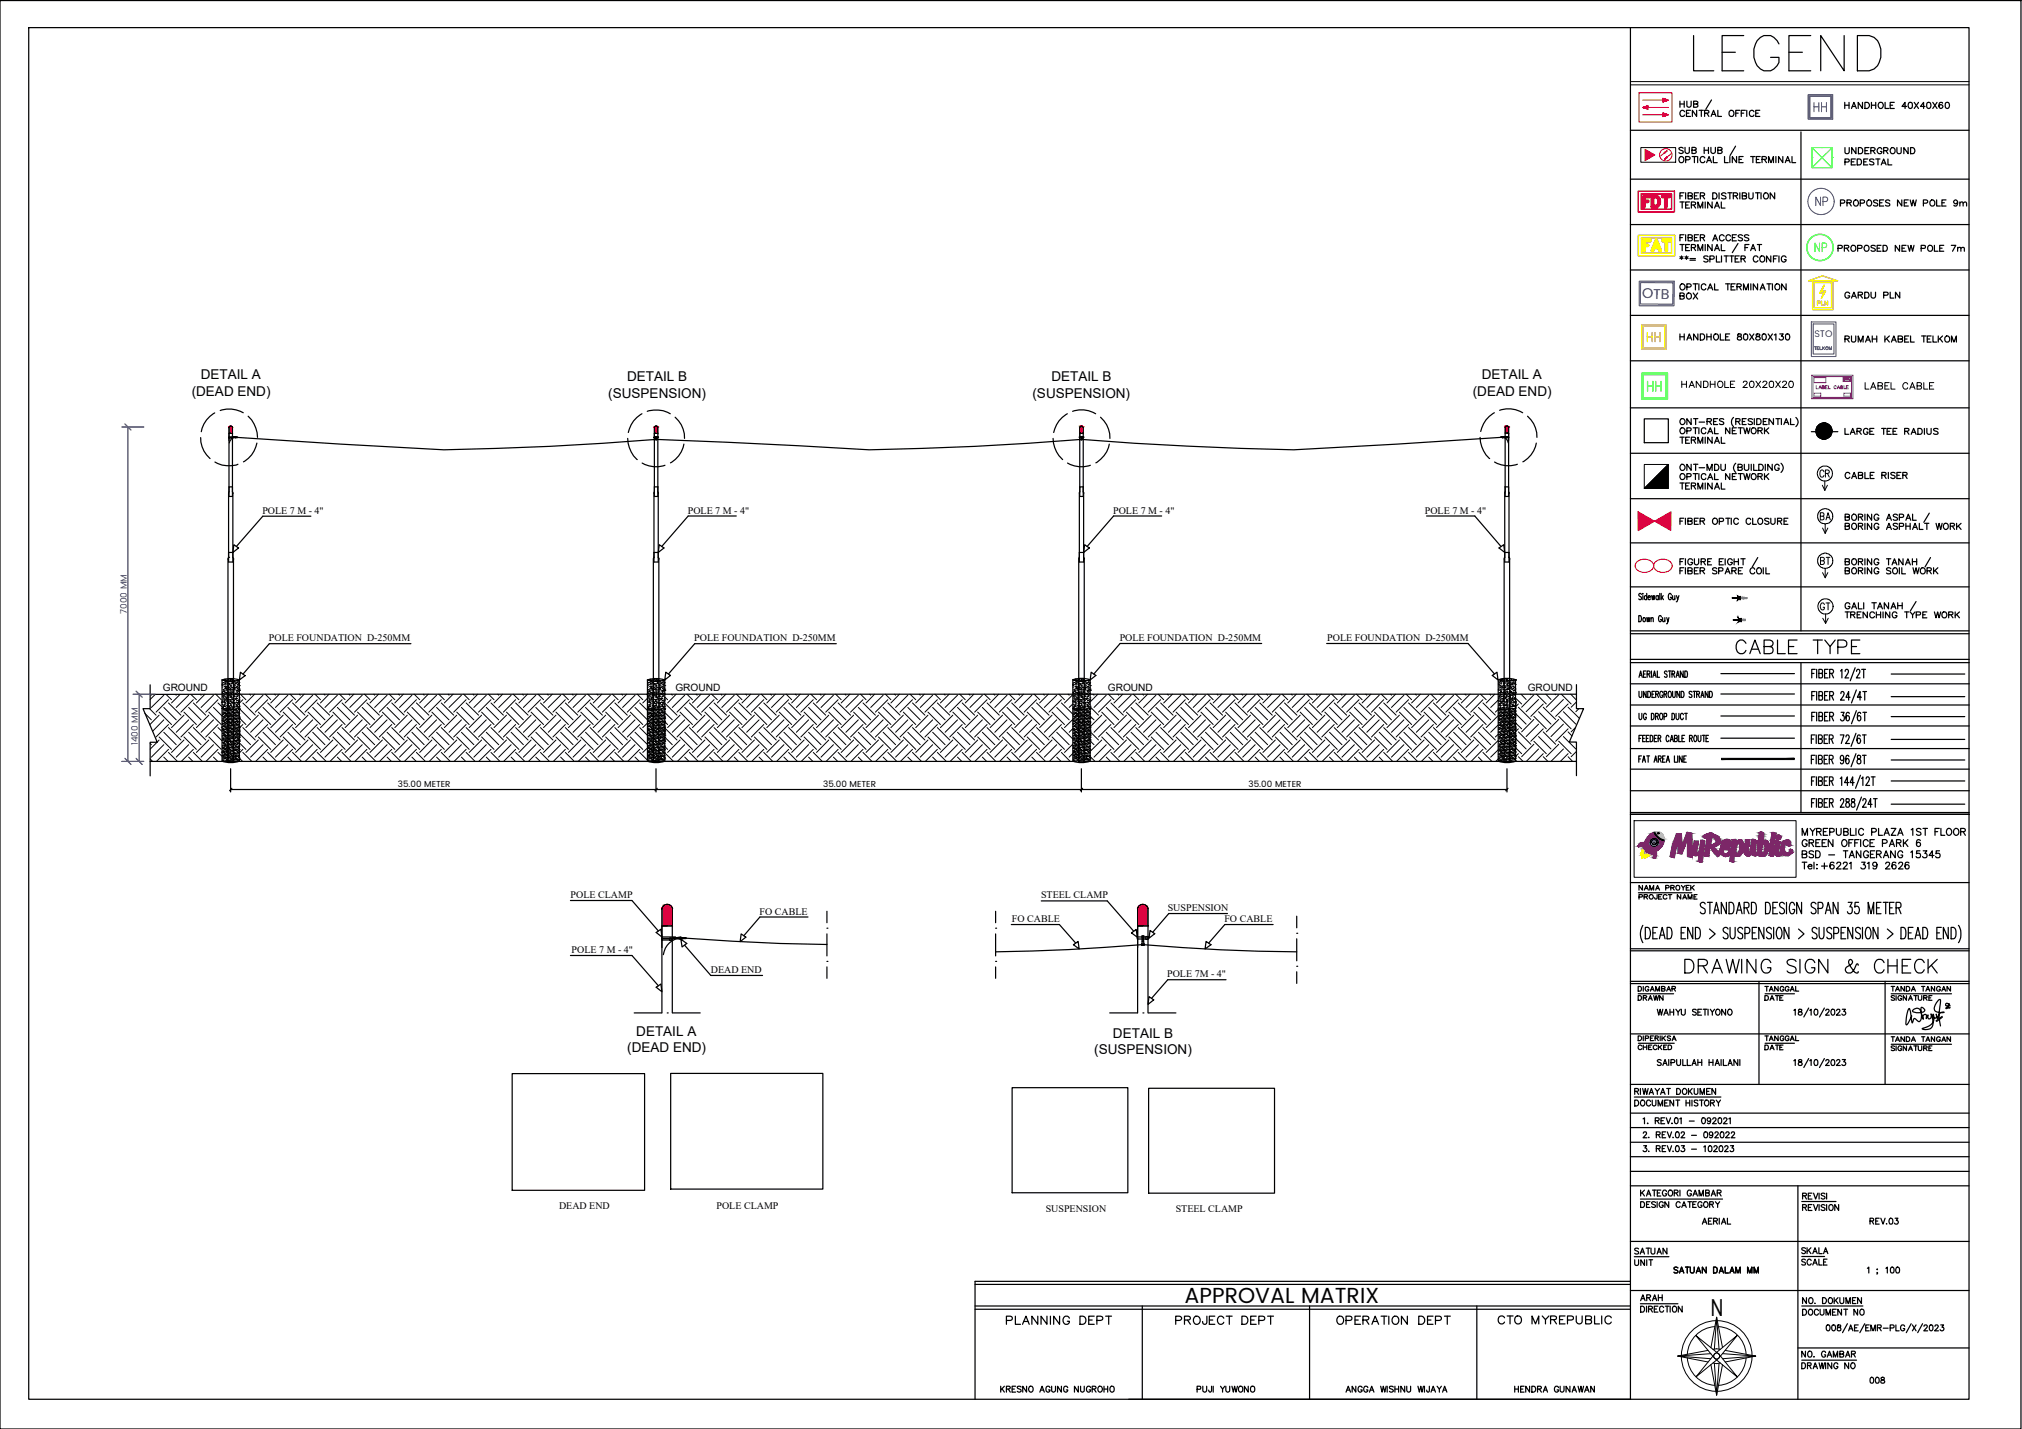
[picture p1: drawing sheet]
<svg xmlns="http://www.w3.org/2000/svg" width="420mm" height="297mm" viewBox="0 0 420 297" stroke-linecap="round" stroke-linejoin="round" font-family="sans-serif">
<defs><g id="words">
<text font-size="11.9" x="350.7" y="15.9">LEGEND</text>
<g font-size="6.2">
<text x="359.5" y="137.2">CABLE TYPE</text>
<text x="348.9" y="203.6">DRAWING SIGN &amp; CHECK</text>
</g>
<text font-size="5.3" fill="#f00" x="340.4" y="44.1">FDT</text>
<text font-size="5.3" fill="#ffbf00" x="340.4" y="53.3">FAT</text>
<text font-size="5.3" fill="#ff7f00" x="341.1" y="72.3">HH</text>
<text font-size="5.3" fill="#0f0" x="341.1" y="82.5">HH</text>
<g font-size="4.9" fill="#00f">
<text x="375.7" y="24.3">HH</text>
<text x="376.1" y="44.1">NP</text>
</g>
<text font-size="4.9" fill="#0f0" x="376.1" y="53.6">NP</text>
<g font-size="4.9">
<text x="376.8" y="100.5">CR</text>
<text x="355.5" y="273.5">N</text>
<text x="207.8" y="276.6">PLANNING DEPT</text>
<text x="243.1" y="276.6">PROJECT DEPT</text>
<text x="276.6" y="276.6">OPERATION DEPT</text>
<text x="310.1" y="276.6">CTO MYREPUBLIC</text>
</g>
<text font-size="4.5" x="246.1" y="270.9">APPROVAL MATRIX</text>
<g font-size="4.4">
<text x="347.8" y="63.5">BOX</text>
<text x="377.1" y="109.4">BA</text>
<text x="377.1" y="118.5">BT</text>
<text x="377.1" y="128.1">GT</text>
<text x="339.7" y="271.6">ARAH</text>
</g>
<g font-size="4">
<text x="382.1" y="63.1">GARDU PLN</text>
<text x="339" y="209.2">DRAWN</text>
<text x="365.5" y="209.2">DATE</text>
<text x="365.5" y="219.4">DATE</text>
<text x="338.3" y="261.8">SATUAN</text>
<text x="373.2" y="261.8">SKALA</text>
<text x="338.3" y="264.2">UNIT</text>
<text x="387.3" y="288.6">008</text>
</g>
<text font-size="3.5" fill="#ff7f00" x="376.4" y="64.6">PLN</text>
<text font-size="3.1" fill="#808080" x="360.9" y="130.2">6M</text>
<text font-size="3" fill="#00f" x="341.2" y="62">OTB</text>
<g font-size="2.8">
<text x="39.8" y="82.2">(DEAD END)</text>
<text x="41.7" y="78.9">DETAIL A</text>
<text x="126.4" y="82.7">(SUSPENSION)</text>
<text x="130.3" y="79.3">DETAIL B</text>
<text x="214.5" y="82.7">(SUSPENSION)</text>
<text x="218.5" y="79.3">DETAIL B</text>
<text x="306" y="82.2">(DEAD END)</text>
<text x="307.9" y="78.9">DETAIL A</text>
<text x="132.2" y="215.3">DETAIL A</text>
<text x="231.3" y="215.8">DETAIL B</text>
<text x="130.3" y="218.6">(DEAD END)</text>
<text x="227.4" y="219.1">(SUSPENSION)</text>
</g>
<g font-size="2.1">
<text x="54.5" y="106.8">POLE 7 M - 4&quot;</text>
<text x="142.9" y="106.8">POLE 7 M - 4&quot;</text>
<text x="231.3" y="106.8">POLE 7 M - 4&quot;</text>
<text x="296.1" y="106.8">POLE 7 M - 4&quot;</text>
<text x="55.9" y="133.3">POLE FOUNDATION D-250MM</text>
<text x="144.3" y="133.3">POLE FOUNDATION D-250MM</text>
<text x="232.7" y="133.3">POLE FOUNDATION D-250MM</text>
<text x="275.8" y="133.3">POLE FOUNDATION D-250MM</text>
<text x="33.8" y="143.7">GROUND</text>
<text x="140.3" y="143.7">GROUND</text>
<text x="230.2" y="143.7">GROUND</text>
<text x="317.5" y="143.7">GROUND</text>
<text x="118.6" y="186.7">POLE CLAMP</text>
<text x="157.8" y="190.1">FO CABLE</text>
<text x="210.3" y="191.7">FO CABLE</text>
<text x="216.3" y="186.7">STEEL CLAMP</text>
<text x="242.7" y="189.4">SUSPENSION</text>
<text x="254.4" y="191.7">FO CABLE</text>
<text x="118.8" y="198.1">POLE 7 M - 4&quot;</text>
<text x="147.7" y="202.3">DEAD END</text>
<text x="242.5" y="203.1">POLE 7M - 4&quot;</text>
<text x="116.2" y="251.2">DEAD END</text>
<text x="148.9" y="251.2">POLE CLAMP</text>
<text x="217.3" y="251.9">SUSPENSION</text>
<text x="244.3" y="251.9">STEEL CLAMP</text>
</g>
<text font-size="2" fill="#00f" x="377" y="70">STO</text>
<g font-size="1.8" fill="#00f">
<text x="26.3" y="127.6" transform="rotate(-90 26.3 127.6)">7000 MM</text>
<text x="28.7" y="154.9" transform="rotate(-90 28.7 154.9)">1400 MM</text>
</g>
<g font-size="1.8">
<text x="82.7" y="163.6">35.00 METER</text>
<text x="171.1" y="163.6">35.00 METER</text>
<text x="259.5" y="163.6">35.00 METER</text>
</g>
</g></defs>
<!-- layer: 0 -->
<g fill="none" stroke="#000" stroke-width=".25">
<path d="M0 .1h419.9v296.9h-419.9zM6 5.7h403.2v285.2h-403.2zM338.8 5.7v285.2M338.8 27.1h70.4M338.8 37.2h70.4M349 32.7a.57 .57 0 0 1 .9 .5 .57 .57 0 0 1-.9 .4l-.1-.3zM349.1 21v1.3M349.1 21.6h.9M349.8 30.8l-.3-.2-.6 .2 .1 .3 .8 .4v.2l-.3 .2-.6-.2M350 21v1.3M350.1 23.2a.59 .59 0 0 0-.9-.1 .59 .59 0 0 0 0 .9l.5 .2 .4-.3M350.1 30.6v.9l.4 .4 .5-.2v-1.1"/>
<path d="M350.3 33.2h.6l.2-.1 .1-.3-.3-.3h-.6v1.3M350.4 23.5h.5M350.5 21l.1 1.1 .3 .2 .4-.2 .1-.2v-.9M351.3 22.9h-.9v1.3h.9M351.6 31.2h.7l.2-.3-.4-.3h-.5v1.3l.8-.1 .1-.3-.4-.3M351.6 32.5h.9M351.9 21.6h.8l.1-.4-.9-.2v1.3l.9-.1v-.5l-.3-.1M352.1 32.5v1.3M352.6 22.9v1.3l-.9-1.3v1.3M352.8 32.5v1.3M353.1 22.9h.8M353.5 22.9v1.3"/>
<path d="M354.1 30.6v1.3M354.1 31.2h.9M354.2 23.5l.8-.1v-.3l-.8-.2v1.3M354.2 32.8a.59 .59 0 0 0-.9-.1 .59 .59 0 0 0 .1 .9l.5 .2 .3-.3M354.6 33.8l.5-1.3 .5 1.3M354.7 23.5l.4 .7M354.8 33.4h.7M355 30.6v1.3M355.5 30.6v.9l.4 .4 .5-.2v-1.1M355.6 24.2l.5-1.3 .5 1.3M355.6 20.8l-1.1 1.9M355.8 23.8h.6"/>
<path d="M356 32.5v1.3h.8M357 22.9v1.3h.7M357 31.2h.7l.1-.3-.3-.3h-.5v1.3l.8-.1v-.3l-.3-.3M358.4 32.5v1.3h.7M359.4 23.1a.57 .57 0 0 1 .9 .5 .57 .57 0 0 1-.9 .4l-.1-.3zM359.5 32.5v1.3M360.6 30.4l-1.1 1.9M360.7 23.5h.5M360.8 32.5v1.3l-.8-1.3v1.3M361.4 33.1h.5M361.5 22.9h-.8v1.3M361.8 23.5h.5"/>
<path d="M362.2 32.5h-.8v1.3h.8M362.7 22.9h-.9v1.3M363 22.9v1.3M363.8 32.5h.9M364.2 32.5v1.3M364.4 23.2a.53 .53 0 0 0-.7-.2 .53 .53 0 0 0-.2 .7 .48 .48 0 0 0 .4 .5 .48 .48 0 0 0 .5-.3M364.8 23.5h.5M365 33.1h.5M365.7 22.9h-.9v1.3h.9M365.8 32.5h-.8v1.3h.8M366.1 33.1h.8l.2-.3-.4-.3h-.6v1.3M366.6 33.1l.5 .7"/>
<path d="M367.5 33.8v-1.3l.5 1.3 .5-1.3v1.3M369 32.5v1.3M370.5 32.5v1.3l-.9-1.3v1.3M371 33.8l.5-1.3 .5 1.3M371.1 33.4h.7M372.4 32.5v1.3h.7M374.2 27.4v103.7M383.3 21.3v1.2M383.3 21.9h.9M383.4 30.7v1.1l.4 .1h.2l.3-.3v-.9M383.4 33.7l.7-.1 .2-.3-.2-.2-.7-.1v1.3M384.2 21.3v1.2"/>
<path d="M384.7 33.6h.5M384.7 22.5l.5-1.2 .5 1.2M384.9 22.1h.6M385.5 33h-.8v1.3h.8M385.7 30.7v1.2l-.9-1.2v1.2M385.9 33h.5a.65 .65 0 0 1 .4 .7 .65 .65 0 0 1-.4 .6h-.5zM386.2 30.7h.4a.68 .68 0 0 1 .5 .6 .68 .68 0 0 1-.5 .6h-.4zM387 21.3v1.2l-.9-1.2v1.2M387.3 33.6h.5M387.5 21.3h.5a.66 .66 0 0 1 .5 .6 .66 .66 0 0 1-.5 .6h-.5zM387.5 31.3h.5M388.1 33h-.8v1.3h.8"/>
<path d="M388.4 30.7h-.9v1.2h.9M388.7 31.3l.8-.1 .1-.3-.3-.2h-.6v1.2M388.9 21.9h.9M388.9 21.3v1.2M389.2 31.3l.4 .6M389.4 33.2l-.4-.2-.5 .2v.3l.9 .4v.2l-.4 .2-.5-.2M389.8 33h.9M389.8 21.3v1.2M390.2 33v1.3M390.4 21.4a.58 .58 0 0 1 .8 .1 .58 .58 0 0 1 0 .8 .58 .58 0 0 1-.8 0l-.1-.3zM390.9 34.3l.5-1.3 .5 1.3M391 31a.57 .57 0 0 0-.9-.1 .57 .57 0 0 0 .1 .9l.3 .1h.4l.1-.4h-.3"/>
<path d="M391.1 33.9h.7M391.4 31.3l.9-.1v-.4l-.9-.1v1.2M391.7 21.3v1.2h.8M391.9 31.3l.4 .6M392.3 33v1.3h.8M392.8 21.9h.5M392.9 30.9a.6 .6 0 0 1 .9 .1 .6 .6 0 0 1-.3 .9 .61 .61 0 0 1-.7-.2 .61 .61 0 0 1 .1-.8zM393.6 21.3h-.8v1.2h.8M394.2 30.7v.9l.3 .3 .5-.1 .1-1.1M396.2 22.1h-1l.7-.8v1.2M396.5 30.7v1.2l-.9-1.2v1.2M396.7 21.3h.3a.68 .68 0 0 1 .4 .7 .68 .68 0 0 1-.5 .5l-.4-.5z"/>
<path d="M397 30.7a.71 .71 0 0 1 .8 .3 .71 .71 0 0 1 0 .8l-.8 .1zM397.8 21.3l.9 1.2M398.7 21.3l-.9 1.2M400 22.1h-.9l.6-.8v1.2M400.5 21.3a.64 .64 0 0 1 .8 .5 .64 .64 0 0 1-.4 .7h-.2a.83 .83 0 0 1-.2-1.2zM401.6 21.3l.9 1.2M402.5 21.3l-.9 1.2M403.6 21.4v-.1a.64 .64 0 0 0-.8 .5 .64 .64 0 0 0 .5 .7 .41 .41 0 0 0 .4-.3 .41 .41 0 0 0-.4-.5 .41 .41 0 0 0-.4 .4M404.4 21.3a.64 .64 0 0 1 .8 .5 .64 .64 0 0 1-.5 .7h-.1a.83 .83 0 0 1-.2-1.2zM338.8 56.1h70.4M338.8 46.7h70.4M349.1 50.8h.9"/>
<path d="M349.1 53.4l.6 .3M349.1 42h.9M349.7 53.4l-.6 .3M349.9 48.8h-.8v1.3M349.9 40.1h-.8v1.2M350.1 53.4l.7 .3M350.3 40.1v1.2M350.3 48.8v1.3M350.3 51.5h.5M350.3 42.6h.5M350.4 53.2v.7M350.8 49.4l.7-.1 .2-.2-.4-.3h-.5v1.3l.8-.2 .1-.3-.4-.2"/>
<path d="M350.8 40.7l.8-.1 .1-.3-.4-.2h-.5v1.2h.7l.2-.4-.4-.2M350.8 53.4l-.7 .3M351.1 50.8h-.8v1.3h.8M351.1 42h-.8v1.3h.8M351.2 53.7h1.1M351.2 54.1h1.1M351.5 51.5l.8-.2v-.3l-.8-.2v1.3M351.5 42.6l.8-.1v-.4l-.8-.1v1.3M351.9 51.5l.4 .6M351.9 42.6l.4 .7M352.1 49.4h.5M352.1 40.7h.5"/>
<path d="M352.8 52.1v-1.3l.5 1.3 .5-1.3v1.3M352.8 43.3v-1.3l.5 1.3 .5-1.3v1.3M352.9 48.8h-.8v1.3h.8M352.9 40.1h-.8v1.2h.8M353.3 49.4l.8-.1 .1-.4-.9-.1v1.3M353.3 40.7l.9-.1v-.4l-.9-.1v1.2M353.8 49.4l.4 .7M353.8 40.7l.4 .6M354.3 42v1.3M354.3 50.8v1.3M354.9 53.4l-.3-.2-.6 .2 .1 .2 .8 .5v.2l-.3 .2-.6-.2M355 59.8h.7"/>
<path d="M355.3 53.9l.9-.2v-.4l-.9-.1v1.3M355.8 50.8v1.3l-1-1.3v1.3M355.8 42v1.3l-1-1.3v1.3M355.9 50.1l.5-1.3 .5 1.3M355.9 40.1a.71 .71 0 0 1 .8 .3 .71 .71 0 0 1 0 .8l-.8 .1zM356.1 49.6h.6M356.3 59v1.3h.7M356.3 52.1l.5-1.3 .5 1.3M356.3 43.3l.5-1.3 .5 1.3M356.4 51.7h.7M356.4 42.8h.7M356.7 53.2v1.3h.7"/>
<path d="M357.2 40.1v1.2M357.7 50.8v1.3h.7M357.7 42v1.3h.7M357.7 53.2v1.3M358.3 49.1a.51 .51 0 0 0-.6-.3 .51 .51 0 0 0-.4 .5v.3a.51 .51 0 0 0 .4 .5 .51 .51 0 0 0 .6-.3M358.3 53.2h.9M358.6 59h.9M358.6 40.3l-.1-.1a.51 .51 0 0 0-.8 .2l.8 .4 .1 .2v.2l-.3 .1-.6-.1M358.7 53.2v1.3M359 59v1.3M359 40.1h.9M359.4 53.2h.9"/>
<path d="M359.5 40.1v1.2M359.6 49.1a.48 .48 0 0 0-.6-.3 .48 .48 0 0 0-.4 .5v.3a.48 .48 0 0 0 .4 .5 .48 .48 0 0 0 .6-.3M359.7 59.6h.5M359.8 53.2v1.3M360 49.4h.5M360.2 40.7l.8-.1v-.4l-.8-.1v1.2M360.6 59h-.9v1.3h.9M360.6 53.8h.5M360.6 40.7l.5 .6M360.8 48.8h-.8v1.3h.8M360.9 59.6l.8-.1 .1-.4-.9-.1v1.3M361.1 50.6l-1.1 1.9"/>
<path d="M361.4 53.2h-.8v1.3h.8M361.4 59.6l.4 .7M361.5 40.1v1.2M361.8 53.8l.7-.1 .2-.2-.2-.3h-.7v1.3M362 40.7l.8-.1 .1-.3-.3-.2h-.6v1.2h.8l.1-.4-.3-.2M362.1 49l-.3-.2-.6 .2 .1 .3 .8 .4v.2l-.3 .2-.6-.2M362.2 53.8l.5 .7M362.6 51.5h.5M363.4 49l-.3-.2-.6 .2 .1 .3 .8 .4v.2l-.3 .2-.6-.2M363.4 40.1v1.1l.4 .1h.3l.2-.3v-.9M363.4 50.8h-.8v1.3M363.8 52.1l.5-1.3 .5 1.3"/>
<path d="M363.8 59v1.3M363.9 51.7h.7M364.8 40.1h.9M365.2 50.8h.9M365.2 59v1.3l-.9-1.3v1.3M365.2 40.1v1.2M365.3 53.5a.59 .59 0 0 0-1 0 .59 .59 0 0 0 .3 .9l.4 .1 .3-.3M365.6 50.8v1.3M365.8 53.4a.58 .58 0 0 1 .9 .4 .58 .58 0 0 1-.9 .5l-.1-.3zM365.9 59.8h.7M365.9 40.1v1.2M366.6 40.3a.6 .6 0 0 1 .9 .1 .6 .6 0 0 1-.3 .9 .61 .61 0 0 1-.7-.2 .61 .61 0 0 1 .1-.8z"/>
<path d="M367.2 59h.8M367.6 59v1.3M368 53.2v1.3l-.9-1.3v1.3M368.3 59v1.3M368.5 53.8h.5M368.8 40.1v1.2l-1-1.2v1.2M368.9 59.2l.3-.2a.6 .6 0 0 1 .6 .7 .6 .6 0 0 1-.9 .4l-.1-.3zM369.3 53.2h-.8v1.3M369.7 53.2v1.3M371.1 59v1.3l-.9-1.3v1.3M371.1 53.5a.54 .54 0 0 0-.7-.3 .54 .54 0 0 0-.2 .8 .49 .49 0 0 0 .4 .5 .49 .49 0 0 0 .5-.5h-.3M381.9 51.6h.8l.1-.4-.1-.2h-.8v1.2"/>
<path d="M382.4 42.2l.9-.1v-.4l-.9-.1v1.2M383.2 51.6l.8-.1 .2-.3-.2-.2h-.8v1.2M383.7 51.6l.5 .6M383.8 42.1h.8v-.4l-.8-.1v1.2M384.3 42.1l.4 .7M384.7 51.2a.56 .56 0 0 1 .8 0 .56 .56 0 0 1 0 .8 .56 .56 0 0 1-.8 .1l-.1-.3zM385.2 41.9a.6 .6 0 0 1 1 0 .6 .6 0 0 1-.4 .9h-.4l-.2-.3zM386 51.6h.8l.1-.4-.1-.2h-.8v1.2M386.5 42.2l.9-.1v-.4l-.9-.1v1.2M387.5 51.2a.56 .56 0 0 1 .7 0 .56 .56 0 0 1 0 .8 .56 .56 0 0 1-.7 .1l-.2-.3zM388 41.8a.6 .6 0 0 1 .9 .1 .6 .6 0 0 1-.2 .9 .61 .61 0 0 1-.8-.3 .61 .61 0 0 1 .1-.7zM389.7 51.2l-.4-.2-.5 .2v.2l.8 .4 .1 .3-.1 .1h-.5l-.3-.1"/>
<path d="M390.1 51.6h.5M390.2 41.8a.5 .5 0 0 0-.9 .1l.9 .6v.2l-.3 .1-.6-.1M390.6 42.1h.5M390.9 51h-.8v1.2h.8M391.3 51h.4a.63 .63 0 0 1 .5 .6 .63 .63 0 0 1-.5 .6h-.4zM391.4 41.6h-.8v1.2h.8M392.7 41.8a.5 .5 0 0 0-.9 .1l.9 .6v.2l-.3 .1-.6-.1M394.7 51v1.2l-.9-1.2v1.2M395.2 41.6v1.2l-.9-1.2v1.2M395.2 51.6h.5M395.7 42.1h.5M396.1 51h-.9v1.2h.9"/>
<path d="M396.5 51l.3 1.2 .3-1.2 .3 1.2 .3-1.2M396.5 41.6h-.8v1.2h.8M396.9 41.6l.4 1.2 .3-1.2 .3 1.2 .3-1.2M399.2 51.6h.8v-.5l-.8-.1v1.2M399.7 42.2l.8-.1v-.4l-.8-.1v1.2M402 51v1.2h.7M402.4 41.6v1.2h.8M403.1 51.6h.5M403.5 42.1h.5M403.9 51h-.8v1.2h.8M404.4 41.6h-.9v1.2h.9M405.5 51h.9l-.7 1.2"/>
<path d="M406.8 42a.43 .43 0 0 1-.5 .4 .43 .43 0 0 1-.3-.6 .43 .43 0 0 1 .7 0l.1 .2a.64 .64 0 0 1-.5 .8l-.3-.1M406.8 51.6l.3-.2 .3 .1 .1 .7M406.8 51.4v.8M407.2 42.2l.3-.2 .4 .1v.7M407.2 42v.8M407.5 51.6l.3-.2 .3 .1 .1 .7M407.9 42.2l.4-.2 .3 .1v.7M338.8 75h70.4M338.8 65.6h70.4M349.1 69.4v1.3M349.1 70h.9M350 69.4v1.3"/>
<path d="M350.5 70.7l.5-1.3 .5 1.3M350.7 70.3h.6M352.8 69.4v1.3l-.9-1.3v1.3M353.3 69.4h.5a.68 .68 0 0 1 .4 .6 .68 .68 0 0 1-.4 .7h-.5zM354.7 70h.9M354.7 69.4v1.3M354.8 60.3l.6-1.3 .5 1.3M355.6 69.4v1.3M356.3 69.5a.6 .6 0 0 1 .8 .5 .6 .6 0 0 1-.8 .6l-.2-.4zM357.5 69.4v1.3h.8M358.6 70h.5M359.4 69.4h-.8v1.3h.8"/>
<path d="M361.1 69.5v.3l.6 .2 .2 .3a.44 .44 0 0 1-.4 .4 .44 .44 0 0 1-.5-.4l.2-.3 .6-.3v-.2zM362.3 60.3v-1.3l.5 1.3 .5-1.3v1.3M362.5 69.5l.2-.1a.6 .6 0 0 1 .5 .7 .6 .6 0 0 1-.7 .5l-.2-.5zM363.6 69.4l.8 1.3M364.4 69.4l-.8 1.3M365 69.5v.3l.5 .2 .3 .3a.47 .47 0 0 1-.5 .4 .47 .47 0 0 1-.5-.4l.9-.6-.1-.2zM365.8 60.3l.5-1.3 .5 1.3M366.3 69.5a.64 .64 0 0 1 .8 .4 .64 .64 0 0 1-.5 .8h-.1a.83 .83 0 0 1-.2-1.2zM367.4 69.4l.9 1.3M368.3 69.4l-.9 1.3M368.7 69.6l.3-.2v1.3M369.8 69.4h.7l-.3 .5a.4 .4 0 0 1 .4 .4 .4 .4 0 0 1-.4 .4l-.5-.3"/>
<path d="M371.2 69.5a.64 .64 0 0 1 .8 .4 .64 .64 0 0 1-.5 .8h-.1a.83 .83 0 0 1-.2-1.2zM383.4 70.5l.8-.2v-.3l-.8-.2v1.3M383.8 70.5l.5 .6M384.7 69.8l.1 1.1 .3 .2h.3l.2-.3v-1M386.1 71.1v-1.3l.5 1.3 .5-1.3v1.3M387.6 71.1l.6-1.3 .5 1.3M387.9 70.7h.6M389 69.8v1.3M389 70.5h1M390 69.8v1.3M391.7 69.8v1.3M392 70.4l.6 .7"/>
<path d="M392.6 69.8l-.9 .9M393 71.1l.5-1.3 .5 1.3M393.2 70.7h.7M394.4 70.5l.9-.2 .1-.2-.4-.3h-.6v1.3h.8l.2-.4-.4-.2M395.8 70.5h.5M396.6 69.8h-.8v1.3h.8M397 69.8v1.3h.8M399.3 69.8h.9M399.8 69.8v1.3M400.5 70.5h.5M401.3 69.8h-.8v1.3h.8M401.7 69.8v1.3h.8"/>
<path d="M402.8 69.8v1.3M403.1 70.4l.5 .7M403.6 69.8l-.8 .9M405.5 71.1v-1.3l.5 1.3 .5-1.3v1.3M41.7 91a5.6 5.6 0 0 0 1.9 4.3M44.6 85.8a5.6 5.6 0 0 0-2.8 3.9M44.7 96a5.8 5.8 0 0 0 4.7 .5M45.8 85.3a5.8 5.8 0 0 1 4.7 .5M47.6 90.8h.9v.2h-.9M47.6 88.9v14.3h.7v-14.3M47.6 90.1h.7M47.6 88.8l.3-.3 .4 .3"/>
<path d="M47.9 90.1h-.3v1.5M48.4 90.9h.1M48.5 90.9l.4 .1M48.9 90.8l-.4 .1 .4-.1v.2M48.9 90.9h.1M48.9 91h.1M49.2 90.9l21.5 1.4 21.5 1.2a676 676 0 0 0 44.1-2.2M51.6 86.5a6.2 6.2 0 0 1 1.9 4.4M53.4 92.1a5.6 5.6 0 0 1-2.8 3.9M130.4 91.1a6 6 0 0 0 2 4.4M133.4 86a5.7 5.7 0 0 0-2.8 3.9M133.4 96.3a5.7 5.7 0 0 0 4.8 .4"/>
<path d="M134.5 85.5a6 6 0 0 1 4.8 .5M136 90.1h.7M136 88.9v14.3h.7v-14.3M136 88.8l.3-.3 .4 .3M136.3 90.7h.1v.4zM136.3 91.4h.1M136.3 91.3h.1M136.3 90.1h-.3v1.5M136.3 91v-.2l.1 .2M136.3 91.3v.1M136.3 91.2v.1M136.4 91.3v.1"/>
<path d="M136.4 91.2v.1M136.4 91.3h.1M136.4 91.4h.1M136.4 91.3l14.8 .6 29.4 1.6a676 676 0 0 0 44.1-2.2M140.3 86.7a5.6 5.6 0 0 1 1.9 4.4M142.1 92.3a5.6 5.6 0 0 1-2.8 3.9M218.8 91.1a6 6 0 0 0 2 4.4M221.8 86a5.7 5.7 0 0 0-2.9 3.9M221.8 96.3a5.7 5.7 0 0 0 4.8 .4M222.9 85.5a5.6 5.6 0 0 1 4.8 .5M224.4 90.1h.7M224.4 88.7l.5-.1 .2 .2v14.4h-.7z"/>
<path d="M224.7 91.3h.1M224.7 91.4h.1M224.7 90.1h-.3v1.5M224.7 90.8h.1M224.7 91.1v-.4h.1v.6M224.7 90.8v.2M224.7 91.3v.1M224.8 91.1l-.1 .2 .1 .1-.1-.1M224.8 91.3v.1M228.7 86.7a5.6 5.6 0 0 1 1.9 4.4M230.5 92.3a5.8 5.8 0 0 1-2.8 3.9M307.6 90.9a6 6 0 0 0 1.9 4.4"/>
<path d="M310.5 85.8a5.7 5.7 0 0 0-2.8 3.9M310.6 96a5.7 5.7 0 0 0 4.7 .5M311.6 85.3a5.6 5.6 0 0 1 4.8 .5M311.8 90.9l-21.5 1.4-21.5 1.2a766 766 0 0 1-44-2.2M312.2 90.8h.1M312.2 91h.1M312.2 90.8l.3 .1-.3-.1v.2M312.5 90.9l-.3 .1M312.6 90.8h.1M312.7 90.8h.1M312.8 88.8v14.4h.7v-14.4M312.8 90h.7"/>
<path d="M312.8 88.8l.4-.3 .3 .3M313.1 90h.4v1.6M313.5 90.8h-1v.1h1M317.4 86.5a5.6 5.6 0 0 1 2 4.4M319.2 92.1a5.6 5.6 0 0 1-2.8 3.9M338.8 94.2h70.4M338.8 84.8h70.4M341.7 87.1h5v4.9h-5zM349.1 90.9h.9M349.2 89.1a.57 .57 0 0 1 .8 0 .57 .57 0 0 1 0 .8 .57 .57 0 0 1-.8 0l-.1-.5zM349.2 98.6a.57 .57 0 0 1 .8 0 .57 .57 0 0 1 0 .9 .57 .57 0 0 1-.8-.1l-.1-.5zM349.2 96.7a.57 .57 0 0 1 .8 0 .57 .57 0 0 1 0 .8 .57 .57 0 0 1-.8 0l-.1-.5z"/>
<path d="M349.2 87.2a.57 .57 0 0 1 .8 0 .57 .57 0 0 1 0 .8 .57 .57 0 0 1-.8 0l-.1-.5zM349.5 90.9v1.2M350.3 91.5h.5M350.5 89.6l.8-.1 .1-.4-.1-.1-.8-.1v1.3M350.5 99.1l.8-.1 .1-.3-.1-.2h-.8v1.2M351.1 90.9h-.8v1.2h.8M351.4 96.5v1.3l-.9-1.3v1.3M351.4 87v1.3l-.9-1.3v1.3M351.5 91.5l.8-.1v-.4l-.8-.1v1.2M351.8 88.9h1M351.8 98.5h1M351.9 91.5l.4 .6"/>
<path d="M351.9 96.5h.9M351.9 87h.9M352.3 88.9v1.3M352.3 98.5v1.2M352.3 87v1.3M352.3 96.5v1.3M352.8 92.1v-1.2l.5 1.2 .5-1.2v1.2M353 88.9v1.3M353 98.5v1.2M353.1 97.2h1.1M353.1 87.7h1.1M354.3 90.9v1.2"/>
<path d="M354.5 89.2a.48 .48 0 0 0-.6-.3 .48 .48 0 0 0-.4 .5 .54 .54 0 0 0 .2 .7 .54 .54 0 0 0 .7-.1l.1-.1M354.5 98.7a.48 .48 0 0 0-.6-.2 .48 .48 0 0 0-.4 .4 .54 .54 0 0 0 .2 .7 .54 .54 0 0 0 .7-.1l.1-.1M354.7 97.8v-1.3l.5 1.3 .6-1.3v1.3M354.7 87.6l.8-.1 .1-.3-.1-.1-.8-.1v1.3M354.8 90.2l.6-1.3 .5 1.3M354.8 99.7l.6-1.2 .5 1.2M355 89.7h.7M355 99.3h.7M355.2 87.6l.4 .7M355.8 90.9v1.2l-1-1.2v1.2M356.1 87.6h.5M356.3 88.9v1.3h.7"/>
<path d="M356.3 92.1l.5-1.2 .5 1.2M356.3 98.5v1.2h.7M356.3 96.5a.71 .71 0 0 1 .7 .3 .71 .71 0 0 1 0 .8l-.7 .2zM356.4 91.7h.7M356.9 87h-.8v1.3h.8M357.6 96.5v.9l.4 .4 .3-.1 .2-.3v-.9M357.7 90.9v1.2h.7M358.2 87.2l-.3-.2-.5 .1-.1 .3 .8 .4 .1 .3-.3 .2-.6-.2M359.5 88.9v1.3l-.9-1.3v1.3M359.5 98.5v1.2l-.9-1.2v1.2M360 99h.5M360 89.5h.5"/>
<path d="M360.2 86.8a1.27 1.27 0 0 0 0 1.9M360.7 96.3a1.2 1.2 0 0 0 0 1.9M360.7 87.6l.8-.1v-.4l-.8-.1v1.3M360.8 88.9h-.8v1.3h.8M360.8 98.5h-.8v1.2h.8M361.1 97.1l.8-.1 .1-.2-.3-.3h-.6v1.3l.8-.1 .1-.3-.3-.3M361.1 87.6l.5 .7M361.2 88.9h.9M361.2 98.5h.9M361.7 88.9v1.3M361.7 98.5v1.2M362 87.6h.5"/>
<path d="M362.3 88.9l.4 1.3 .3-1.3 .3 1.3 .3-1.3M362.3 98.5l.4 1.2 .3-1.2 .3 1.2 .3-1.2M362.5 96.5v.9l.3 .4 .4-.1 .2-.3v-.9M362.8 87h-.8v1.3h.8M363.9 96.5v1.3M364.2 87.2l-.4-.2-.4 .1-.1 .3 .7 .3 .2 .4-.4 .2-.5-.2M364.4 96.5v1.3h.8M364.5 87v1.3M365 87h.5a.63 .63 0 0 1 .4 .6 .63 .63 0 0 1-.4 .7h-.5zM365.3 89.5l.8-.1v-.4l-.8-.1v1.3M365.3 99l.8-.1v-.4h-.8v1.2M365.5 96.5h.4a.66 .66 0 0 1 .5 .6 .66 .66 0 0 1-.5 .7h-.4z"/>
<path d="M365.8 89.5l.4 .7M365.8 99l.4 .7M366.4 87.6h.5M366.6 88.9v1.3M366.6 98.5v1.2M366.8 96.5v1.3M366.9 89.4l.6 .8M366.9 99l.6 .7M367.2 87h-.8v1.3h.8M367.5 88.9l-.9 .8M367.5 98.5l-.9 .8M368.3 96.5v1.3l-1-1.3v1.3"/>
<path d="M368.5 87v1.3l-.9-1.3v1.3M369 87h.9M369.4 87v1.3M369.7 96.8a.48 .48 0 0 0-.5-.3 .48 .48 0 0 0-.4 .5 .54 .54 0 0 0 .2 .7 .54 .54 0 0 0 .7-.1v-.3h-.3M370.1 96.3a1.2 1.2 0 0 1 0 1.9M370.2 87v1.3M370.7 88.3l.5-1.3 .5 1.3M370.9 87.8h.6M372.1 87v1.3h.7M373.2 86.8a1.2 1.2 0 0 1 0 1.9M376.4 89.7h5.5M383.4 89.1v1.2h.7"/>
<path d="M384.4 98.5a.59 .59 0 0 0-1 0 .59 .59 0 0 0 .3 .9l.3 .1 .4-.3M384.5 90.3l.5-1.2 .5 1.2M384.6 89.9h.7M384.8 99.5l.5-1.3 .5 1.3M384.9 99h.7M385.9 89.6h.7l.2-.3-.2-.2h-.7v1.2M386.2 98.8l.7-.1 .1-.4-.8-.1v1.3l.8-.2v-.4l-.2-.1M386.3 89.6l.5 .7M387.5 98.2v1.3h.8M388.2 89.4a.48 .48 0 0 0-.6-.3 .48 .48 0 0 0-.4 .4 .54 .54 0 0 0 .2 .7 .54 .54 0 0 0 .7-.1l.1-.3h-.3M388.5 89.6h.5M388.6 98.8h.5"/>
<path d="M389.4 89.1h-.9v1.2h.9M389.4 98.2h-.8v1.3h.8M391 89.1h.9M391 98.8l.8-.1 .1-.4-.9-.1v1.3M391.4 89.1v1.2M391.5 98.8l.4 .7M392.1 89.6h.5M392.4 98.2v1.3M393 89.1h-.9v1.2h.9M393.4 89.6h.5M393.8 98.4l-.3-.2-.6 .2 .1 .3 .7 .3 .1 .3a.54 .54 0 0 1-.9 0M394.2 89.1h-.8v1.2h.8"/>
<path d="M394.2 98.8h.5M395 98.2h-.8v1.3h.8M395.4 98.8l.8-.1v-.4l-.8-.1v1.3M395.8 89.6l.8-.1v-.4h-.8v1.2M395.9 98.8l.4 .7M396.2 89.6l.5 .7M397.1 90.3l.5-1.2 .5 1.2M397.3 89.9h.7M398.5 89.1h.5a.65 .65 0 0 1 .4 .6 .65 .65 0 0 1-.4 .6h-.5zM399.9 89.1v1.2M400.4 89.1v.8l.4 .4 .4-.2 .1-1M402.7 89.2l-.3-.1-.6 .1 .1 .3 .7 .3 .1 .3-.1 .1-.5 .1-.3-.2"/>
<path d="M47.5 115.9l-.1 .4v42M47.5 115.9v-1.1h.9l.1 1.3M47.5 115.9h.1M47.5 102.4v14.4h.9v-14.2M48.3 101.2h-.7l-.1 1.2M48.3 102.2l.1 .2M48.4 102.4v.2M48.5 116.3v42M48.5 116l.1 .3M48.6 113.2l1 .7-1.2 .9zM64.6 107.3h-10l-5.5 6.3M135.8 116v42.3v-17"/>
<path d="M135.8 116.1l.1-1.3h.9l.1 1.3M135.9 102.4v14.4h.9v-14.2M136.7 101.2h-.7l-.1 1.2M136.7 102.2l.1 .2M136.8 102.4v.1M136.9 116.2v42.1M136.9 116v.2M137 113.2l1 .7-1.2 .9zM153 107.3h-10l-5.5 6.3M224.2 116v42.3v-17M224.2 116.1l.1-1.3h.9l.1 1.3M224.3 102.4v14.4h.9v-14.4"/>
<path d="M225.1 101.2h-.7l-.1 1.2M225.1 102.2l.1 .2M225.3 116.2v42.1h102.3M225.3 116v.2M225.4 113.2l1 .7-1.2 .9zM241.4 107.3h-10l-5.5 6.3M296.4 107.3h10.1l5.4 6.3M311.5 113.9l1-.7 .2 1.6zM312.7 102.4v14.4h.9v-14.2M312.8 101.2h.7l.1 1.2M312.8 102.2l-.1 .2M313.6 102.4v.1"/>
<path d="M313.6 116v-1.2h-.9l-.2 1.4v42.1M313.7 116.2v42.1M313.7 116v.2M338.8 103.7h70.4M338.8 112.8h70.4M349.1 108.3h.5M349.1 116.7h.5M349.1 118.6h.5M349.1 100.4h.9M349.5 100.4v1.3M349.9 107.7h-.8v1.3M349.9 116.1h-.8v1.3"/>
<path d="M349.9 118h-.8v1.3M350.2 107.7v1.3M350.2 116.1v1.3M350.2 118v1.3M350.3 101h.5M350.7 108.3h.8l.1-.4-.9-.2v1.3l.9-.1v-.5l-.3-.1M350.7 118.6l.9-.1v-.4l-.3-.1h-.6v1.3l.9-.1v-.5l-.3-.1M351.1 100.4h-.8v1.3h.8M351.5 101h.7l.1-.5-.8-.1v1.3M351.7 116.4a.54 .54 0 0 0-.7-.2 .54 .54 0 0 0-.3 .7 .49 .49 0 0 0 .5 .5 .49 .49 0 0 0 .5-.5h-.3M351.9 101l.4 .7M352.1 116.1v1.1l.4 .2 .3-.1 .2-.3v-.9"/>
<path d="M352.1 108.3h.5M352.1 118.6h.5M352.8 101.7v-1.3l.5 1.3 .5-1.3v1.3M352.9 107.7h-.8v1.3h.8M352.9 118h-.8v1.3h.8M353.3 108.3h.8l.1-.3-.1-.2-.8-.1v1.3M353.3 118.6h.8l.1-.3-.3-.3h-.6v1.3M353.5 116.7h.7l.1-.4-.8-.2v1.3M353.7 108.3l.5 .7M353.7 118.6l.5 .7M353.9 116.7l.5 .7M354.3 100.4v1.3"/>
<path d="M354.8 116.7h.5M355.6 116.1h-.8v1.3h.8M355.8 100.4v1.3l-1-1.3v1.3M356.3 101.7l.5-1.3 .5 1.3M356.4 101.2h.7M356.7 118.2a.45 .45 0 0 0-.5-.2 .45 .45 0 0 0-.3 .4l.7 .3 .1 .4-.3 .2-.5-.2M357.1 118.7l.8-.1 .1-.5-.9-.1v1.3M357.3 108.4l.8-.1v-.4l-.8-.2v1.3M357.3 116.7h.5M357.7 100.4v1.3h.7M358.1 116.1h-.8v1.3h.8M358.5 119.3l.5-1.3 .5 1.3"/>
<path d="M358.5 116.1v1.3M358.6 107.7h.9M358.7 118.9h.6M359.1 107.7v1.3M359.7 107.7v1.3M359.9 118.6l.8-.1v-.4l-.8-.1v1.3M360 116.4a.56 .56 0 0 0-.9 0 .56 .56 0 0 0 0 .8 .56 .56 0 0 0 .9-.1v-.2h-.4M360.3 116.7h.9M360.3 116.1v1.3M360.3 118.6l.5 .7M361.2 108a.59 .59 0 0 0-.9 0 .59 .59 0 0 0 .2 .9l.4 .1 .3-.3M361.2 116.1v1.3"/>
<path d="M361.2 118.6h.5M361.7 116.1h.9M362.1 118h-.9v1.3h.9M362.2 116.1v1.3M363.8 108a.48 .48 0 0 0-.6-.3 .48 .48 0 0 0-.4 .5 .53 .53 0 0 0 .3 .7 .53 .53 0 0 0 .7-.2M364.2 107.7v1.3h.8M364.6 118.3a.55 .55 0 0 0-.8-.1 .55 .55 0 0 0-.1 .8l.4 .3 .3-.1 .2-.2M365.1 118.2a.6 .6 0 0 1 .9 .2 .6 .6 0 0 1-.2 .8 .61 .61 0 0 1-.8-.2 .61 .61 0 0 1 .1-.8zM365.3 115.9l-1.2 1.9M365.4 107.9a.58 .58 0 0 1 .9 .4 .58 .58 0 0 1-.8 .6l-.2-.4zM366.4 118v1.3M366.9 118v1.3h.8"/>
<path d="M367.6 107.9l-.4-.2-.5 .2v.2l.8 .4 .1 .3-.1 .1a.54 .54 0 0 1-.8-.1M368 107.7v1.1l.3 .2 .3-.1 .3-.3v-.9M369.4 108.3h.7l.1-.4-.8-.2v1.3M369.8 108.3l.4 .7M370.7 108.3h.5M371.5 107.7h-.8v1.3h.8M383.4 116.7h.8l.1-.4-.9-.2v1.3l.9-.1v-.4l-.3-.2M383.4 118.6l.9-.1v-.4l-.3-.1h-.6v1.3l.9-.1v-.5l-.3-.1M383.4 107.5l.9-.1v-.4l-.9-.1v1.2l.9-.1v-.4l-.3-.1M383.4 109.4l.8-.1 .1-.4-.9-.1v1.3l.9-.2v-.4l-.3-.1M384.9 116.3a.58 .58 0 0 1 .9 .4 .58 .58 0 0 1-.8 .6l-.2-.4zM384.9 118.2a.6 .6 0 0 1 .9 .2 .6 .6 0 0 1-.3 .8 .61 .61 0 0 1-.7-.2 .61 .61 0 0 1 .1-.8z"/>
<path d="M384.9 109a.58 .58 0 0 1 .9 .4 .58 .58 0 0 1-.8 .6l-.2-.5zM385 107a.58 .58 0 0 1 .8 .6 .58 .58 0 0 1-.9 .4l-.1-.6zM386.2 116.7h.7l.1-.4-.8-.2v1.3M386.2 118.6l.8-.1v-.4l-.8-.1v1.3M386.2 107.5l.8-.1v-.4l-.8-.1v1.2M386.2 109.4l.7-.1 .1-.4-.8-.1v1.3M386.6 116.7l.5 .7M386.6 118.6l.5 .7M386.6 107.5l.5 .6M386.6 109.4l.5 .7M387.5 106.9v1.2M387.5 108.8v1.3"/>
<path d="M387.5 116.1v1.3M387.5 118v1.3M388.9 116.1v1.3l-.9-1.3v1.3M388.9 118v1.3l-.9-1.3v1.3M388.9 106.9v1.2l-.9-1.2v1.2M388.9 108.8v1.3l-.9-1.3v1.3M390.4 116.4a.56 .56 0 0 0-.8 0 .56 .56 0 0 0 0 .8 .56 .56 0 0 0 .8-.1v-.2h-.3M390.4 118.3a.59 .59 0 0 0-.9 0 .59 .59 0 0 0 .2 .9l.4 .1 .2-.2 .1-.3h-.3M390.4 107.2a.6 .6 0 0 0-1 0 .6 .6 0 0 0 .4 .9h.4l.2-.2v-.2h-.3M390.4 109.1a.56 .56 0 0 0-.8-.1 .56 .56 0 0 0 0 .8 .56 .56 0 0 0 .8 0v-.3h-.3M392 108.1l.5-1.2 .5 1.2M392 110.1l.5-1.3 .5 1.3"/>
<path d="M392 116.1h.9M392.2 107.7h.6M392.2 109.6h.6M392.4 116.1v1.3M392.9 118.2l-.1-.1a.47 .47 0 0 0-.8 .2l.8 .4 .1 .2-.1 .3-.2 .1-.6-.2M393.1 117.4l.6-1.3 .5 1.3M393.3 117h.7M393.5 118.1a.58 .58 0 0 1 .8 .6 .58 .58 0 0 1-.9 .4l-.1-.6zM394.3 107.1l-.1-.1a.48 .48 0 0 0-.8 .2l.9 .6v.2l-.3 .1-.6-.1M394.3 109l-.3-.2-.6 .2v.2l.8 .3 .1 .3-.1 .2a.54 .54 0 0 1-.8-.2M394.7 107.6l.8-.2v-.4l-.8-.1v1.2M394.7 109.4l.8-.1v-.4l-.8-.1v1.3"/>
<path d="M394.7 118v1.3M395.2 118v1.3h.7M395.4 116.1v1.3l-.9-1.3v1.3M395.9 117.4l.6-1.3 .5 1.3M396 108.1l.5-1.2 .5 1.2M396 108.8v1.3M396 109.4h.9M396.2 117h.6M396.2 107.7h.6M396.9 108.8v1.3M397.4 116.7h.9M397.4 116.1v1.3"/>
<path d="M397.4 106.9v1.2h.8M397.4 110.1l.5-1.3 .5 1.3M397.5 118l.3 1.3 .3-1.3 .3 1.3 .4-1.3M397.6 109.6h.7M398.3 116.1v1.3M398.8 108.8v1.3h.8M399.9 108.8h.9M400.4 108.8v1.3M400.4 118.6l.9-.1v-.4l-.9-.1v1.3M400.9 118.6l.4 .7M400.9 106.7l-1.1 1.9M401.2 115.9l-1.2 1.9"/>
<path d="M401.8 118v1.3M402.1 118.6l.6 .7M402.3 108.8l.3 1.3 .3-1.3 .4 1.3 .3-1.3M402.7 118l-.9 .9M403.9 109a.58 .58 0 0 1 1 .4 .58 .58 0 0 1-.8 .6l-.3-.5zM405.3 109.4l.7-.1 .1-.3-.1-.2h-.7v1.3M405.7 109.4l.4 .7M406.6 108.8v1.3M406.9 109.3l.6 .8M407.5 108.8l-.9 .8M50 139.7l.9 .7-1.2 .9zM85.4 133.8h-29.4l-5.5 6.3"/>
<path d="M138.3 139.7l1 .7-1.2 .9zM173.8 133.8h-29.4l-5.5 6.3M226.7 139.7l1 .7-1.2 .9zM262.2 133.8h-29.5l-5.4 6.3M275.7 133.8h29.4l5.5 6.3M338.8 137.7h70.4M338.8 131.7h70.4M338.8 137.1h70.4M338.8 122h70.4M338.8 131.1h70.4M340.5 128a.7 .7 0 0 1 .6 .4 .7 .7 0 0 1-.2 .8h-.4zM341.1 123.6a.3 .3 0 0 0-.5-.2 .3 .3 0 0 0 .1 .5l.3 .2 .1 .4-.2 .2-.4-.2"/>
<path d="M341.4 123.3v.2zM341.4 123.8v.9M341.5 128.4a.38 .38 0 0 1 .4 .4 .38 .38 0 0 1-.4 .4l-.1-.4zM342 139.5h-.5v1.3h.5M342.2 128.4l.1 .8 .2-.8 .1 .8 .2-.8M342.2 124l-.1-.1a.38 .38 0 0 0-.4 .3 .38 .38 0 0 0 .4 .4l.1-.1M342.2 123.3v1.4M342.4 124.1h.5v-.2a.38 .38 0 0 0-.5 .3 .38 .38 0 0 0 .5 .4v-.1M343.1 128.6l.2-.2h.2v.8M343.1 128.4v.8M343.2 139.5v1.3M343.2 123.8l.2 .9 .1-.9 .2 .9 .1-.9"/>
<path d="M344.4 139.5v1.3h.4M344.6 124l-.1-.1a.38 .38 0 0 0-.4 .3 .38 .38 0 0 0 .4 .4l.1-.1M344.6 123.8v.9M344.9 123.3v1.4M345.2 123.3v1.4M345.2 128.3a.32 .32 0 0 0-.4-.3 .32 .32 0 0 0-.2 .4v.4a.33 .33 0 0 0 .3 .4 .33 .33 0 0 0 .3-.4h-.1M345.4 124.1l.3 .6M345.5 128.4v.8h.2l.2-.2M345.6 123.8l-.4 .6M345.9 128.4v.8M346.3 128.4l.3 .8 .2-.8M346.4 139.7a.3 .3 0 0 0-.5-.1 .3 .3 0 0 0 .1 .5l.3 .1 .1 .4-.2 .2-.3-.2"/>
<path d="M346.6 129.2l-.1 .4-.2 .1M346.7 139.5h.6M347 139.5v1.3M347.3 123.7a.34 .34 0 0 0-.4-.3 .34 .34 0 0 0-.2 .5v.5l.2 .3 .3-.1 .1-.2v-.3h-.2M347.6 123.8v.8l.2 .1 .2-.3M348 123.8v.9M348.4 123.8l.2 .9 .3-.9M348.6 124.7l-.1 .3-.2 .1M349.8 139.5v1.3l-.6-1.3v1.3M350.1 139.5h.3a.94 .94 0 0 1 0 1.3h-.3zM374.2 137.7v31.2M376.5 140h.4"/>
<path d="M377.2 139.1h-.7v1.8M377.5 139.1v1.8M378 140l.6-.1v-.7l-.6-.1v1.8l.6-.1 .1-.5-.2-.3M379.1 140h.5M379.9 139.1h-.8v1.8h.8M380.2 140l.7-.1 .1-.3-.1-.4-.7-.1v1.8M380.6 140l.4 .9M382.4 139.5l.3-.4v1.8M383.4 139.6l.1-.3a.39 .39 0 0 1 .5 0 .39 .39 0 0 1 0 .5l-.6 1.1h.7M383.4 127.2h.9M383.8 127.2v1.2M384.4 125.6a.54 .54 0 0 0-.7-.3 .54 .54 0 0 0-.3 .8 .49 .49 0 0 0 .5 .5 .49 .49 0 0 0 .5-.5h-.4"/>
<path d="M384.6 127.8l.8-.1v-.4l-.8-.1v1.2M384.8 126.6l.5-1.3 .5 1.3M384.9 126.1h.7M385 127.8l.4 .6M385.5 138.8l-1 2.7M385.8 139.6v-.3a.39 .39 0 0 1 .6 0 .39 .39 0 0 1 0 .5l-.7 1.1h.8M385.9 127.8h.5M386.2 125.3v1.3h.7M386.7 127.2h-.8v1.2h.8M387.3 125.3v1.3M387.3 139.1v1.8M388 127.2v1.2l-.9-1.2v1.2"/>
<path d="M389 125.3h.9M389.4 125.3v1.3M389.5 127.5a.55 .55 0 0 0-.8-.1 .55 .55 0 0 0 0 .8 .55 .55 0 0 0 .8-.1M389.9 127.8h.9M389.9 127.2v1.2M390.1 126.6l.6-1.3 .5 1.3M390.3 126.1h.6M390.8 127.2v1.2M391.3 127.2v1.2M392.4 125.3v1.3l-.9-1.3v1.3M392.7 127.2v1.2l-.9-1.2v1.2M392.9 126.6l.5-1.3 .6 1.3"/>
<path d="M393.1 126.1h.7M394.2 127.5a.55 .55 0 0 0-.8-.1 .55 .55 0 0 0 0 .8 .55 .55 0 0 0 .8-.1v-.1h-.4M394.3 125.3v1.3M394.3 125.9h1M395.3 125.3v1.3M395.8 127.2h.9M396.2 127.2v1.2M396.9 127.2l.5 .6 .5-.6M397.4 127.8v.6M398.1 125l-1.1 2M398.2 127.8h.7l.1-.5-.8-.1v1.2M399.5 127.8h.5"/>
<path d="M400.4 127.2h-.9v1.2h.9M402 127.2l.3 1.2 .3-1.2 .3 1.2 .4-1.2M404.9 127.8l.9-.1v-.4l-.9-.1v1.2M405.4 127.8l.4 .6M406.3 127.2v1.2M406.6 127.7l.6 .7M407.2 127.2l-.9 .8M31.2 158.3h88.4M31.2 142.4v4.9h-1.5l3 7h-1.5v7M46.1 158.2l1.8 .3 1.9-.3M46.1 141.3l1.8 .3 1.9-.3M46.1 141.3l1.8-.3 1.9 .3"/>
<path d="M46.1 147.3l1.8 .1 1.9-.1M46.1 141.3v17M47.4 158.2l.5 .2 .6-.2M47.4 141.3v6M47.9 141v.6M47.9 147.3v.2M47.9 159.8v4.8M49.7 141.3v17M119.6 158.3h33.5M134.5 158.2l1.8 .3 1.8-.3M134.5 141.3l1.8 .3 1.8-.3M134.5 141.3l1.8-.3 1.8 .3"/>
<path d="M134.5 147.3l1.8 .1 1.8-.1M134.5 141.3v17M135.8 158.2l.5 .2 .6-.2M136.3 141v.6M136.3 147.3v.2M136.3 159.8v4.8M138.1 141.3v17M222.9 158.2l1.8 .3 1.8-.3M222.9 141.3l1.8-.3 1.8 .3-1.8 .3zM222.9 147.3l1.8 .1 1.8-.1M222.9 141.3v17h-103.3M224.2 158.2l.5 .2 .6-.2"/>
<path d="M224.7 141v.6M224.7 147.3v.2M224.7 159.8v4.8M226.5 141.3v17M310.1 140.4l1-.7 .2 1.6zM311.3 141.3v17M311.3 158.2l1.9 .3 1.8-.3M311.3 141.3l1.9-.3 1.8 .3-1.8 .3zM311.3 147.2l1.9 .2 1.8-.2M312.6 158.2l.6 .2 .5-.2M313.1 141v.6M313.1 147.3v.1"/>
<path d="M313.1 159.8v4.8M313.7 141.3v6M314.9 141.3v17M327.6 144.3h-296.4M327.6 142.3v5h1.5l-3 6.9h1.5v7M338.8 150.9h70.4M338.8 146.5h70.4M338.8 142.1h70.4M338.8 155.6h70.4M338.8 159.9h70.4M340.5 157.8h.4M340.6 143.7v.9l.2 .4 .3-.2 .1-1.1"/>
<path d="M340.6 140.8l.3-1.3 .3 1.3M340.6 148.3v.9l.2 .4 .3-.2 .1-1.1M340.6 153.5h.3M340.7 140.4h.4M341.1 157.1h-.6v1.3M341.1 152.9h-.5v1.3M341.3 158.4l.3-1.3 .3 1.3M341.3 153.5h.4M341.4 158h.4M341.5 140.1h.3M341.9 152.9h-.6v1.3h.6M342.1 143.7v1.3l-.6-1.3v1.3"/>
<path d="M342.1 148.6l-.2-.3a.72 .72 0 0 0-.2 1.2l.2 .1 .2-.3v-.2h-.2M342.1 153.5h.3M342.2 157.1h.6M342.3 140.1h.5v-.5l-.5-.1v1.3M342.4 143.7a.69 .69 0 0 1 .6 .5 .69 .69 0 0 1-.2 .7l-.4 .1zM342.5 157.1v1.3M342.6 140.1l.3 .7M342.6 152.9h-.5v1.3h.5M342.9 152.9a.74 .74 0 0 1 .4 1.2l-.4 .1zM343.2 148.3a.7 .7 0 0 1 .6 .5 .7 .7 0 0 1-.3 .7l-.3 .1zM343.3 144.3h.3M343.5 140.8l.3-1.3 .3 1.3"/>
<path d="M343.6 140.4h.4M343.7 158.4l.3-1.3 .3 1.3M343.7 153.5h.4M343.8 143.7h-.5v1.3h.5M343.8 158h.4M344 148.9l.6-.1-.1-.5h-.5v1.3M344 144.3l.6-.1v-.5h-.6v1.3M344.3 152.9h-.6v1.3h.6M344.3 148.9l.3 .7M344.3 144.3l.3 .7M344.6 153.5l.5-.1-.1-.5h-.4v1.3M344.6 157.8l.5-.2v-.4l-.5-.1v1.3"/>
<path d="M344.8 153.5l.3 .7M344.9 157.8l.3 .6M345 148.3h.1a.72 .72 0 0 1 .3 1.2l-.1 .1a.78 .78 0 0 1-.3-1.3zM345.5 157.8h.3M345.5 144l-.2-.3a.68 .68 0 0 0-.4 .6 .68 .68 0 0 0 .4 .7l.2-.3v-.2h-.2M345.8 144.3h.5v-.6h-.5v1.3M345.8 149l.5-.1v-.6h-.5v1.3M346 157.1h-.5v1.3h.5M346.1 144.3l.2 .7M346.2 158.4l.4-1.3 .3 1.3M346.4 158h.4M346.8 143.7h.1a.68 .68 0 0 1 .4 .6 .68 .68 0 0 1-.4 .7 .94 .94 0 0 1-.1-1.3z"/>
<path d="M346.8 153.2l-.2-.3a.74 .74 0 0 0 0 1.3l.2-.3M347 154.2l.4-1.3 .3 1.3M347.2 153.7h.4M347.4 140.1h.5v-.5l-.5-.1v1.3M347.4 148.3a.7 .7 0 0 1 .6 .5 .7 .7 0 0 1-.2 .7l-.4 .1zM347.6 143.7v.9l.2 .4 .3-.2v-1.1M347.7 140.1l.3 .7M347.9 157.1v1.3h.5M347.9 153.5l.6-.1-.1-.5h-.5v1.3l.6-.2v-.3l-.2-.2M348.3 140.8l.3-1.3 .4 1.3M348.3 148.3v.9l.2 .4 .3-.2 .1-1.1M348.4 140.4h.4"/>
<path d="M348.6 157.1v1.3M348.8 152.9v1.3h.5M349 143.7v1.3l-.6-1.3v1.3M349.3 143.7a.69 .69 0 0 1 .7 .5 .69 .69 0 0 1-.2 .7l-.5 .1zM349.5 153.5h.3M349.5 157.1v1.3l-.5-1.3v1.3M349.8 148.6l-.2-.3a.72 .72 0 0 0-.3 1.2l.3 .1 .2-.3M349.9 157.8h.3M350.1 152.9h-.6v1.3h.6M350.1 148.3h.5M350.4 148.3v1.3M350.4 157.1h-.5v1.3h.5"/>
<path d="M351.1 153.5l.5-.1v-.5h-.5v1.3M351.4 153.5l.3 .7M351.6 143.9a.31 .31 0 0 0-.5-.2 .31 .31 0 0 0 0 .5l.3 .2a.32 .32 0 0 1 .1 .5 .32 .32 0 0 1-.5-.1M351.8 143.7h.6M352.1 152.9h.1a.71 .71 0 0 1 .4 .6 .71 .71 0 0 1-.4 .7 1.14 1.14 0 0 1-.1-1.3zM352.1 143.7v1.3M352.6 144.3l.5-.1v-.5h-.5v1.3M352.8 152.9v.9l.3 .4 .3-.2v-1.1M352.8 144.3l.3 .7M353.4 145l.3-1.3 .4 1.3M353.5 144.6h.4M353.7 152.9h.6"/>
<path d="M354 152.9v1.3M354.5 153.5h.3M354.9 143.7v1.3l-.6-1.3v1.3M355 152.9h-.5v1.3h.5M355.2 143.7a.69 .69 0 0 1 .7 .5 .69 .69 0 0 1-.3 .7l-.4 .1zM357.6 144.3h15.3M357.6 140h15.3M357.6 148.8h15.3M357.6 153.4h15.3M376.4 153.6h.5M376.4 157.8h.5M376.5 144.6h.4"/>
<path d="M376.5 148.9h.4M377.1 152.8h-.7v1.7M377.1 157h-.7v1.8M377.2 143.7h-.7v1.8M377.2 148.1h-.7v1.7M377.4 152.8v1.7M377.4 157v1.8M377.5 143.7v1.8M377.5 148.1v1.7M377.9 153.6l.6-.1 .2-.2-.2-.4-.6-.1v1.7h.6l.2-.5-.3-.4M377.9 157.8h.6l.2-.3-.2-.4-.6-.1v1.8l.6-.1 .2-.5-.3-.4M378 144.6l.6-.1v-.7l-.6-.1v1.8l.6-.1 .1-.5-.2-.3"/>
<path d="M378 148.9l.6-.1v-.6l-.6-.1v1.7h.6l.1-.5-.2-.4M379.1 153.6h.4M379.1 157.8h.4M379.1 144.6h.5M379.1 148.9h.5M379.8 152.8h-.7v1.7h.7M379.8 157h-.7v1.8h.7M379.9 143.7h-.8v1.8h.8M379.9 148.1h-.8v1.7h.8M380.1 153.6h.5l.3-.2-.1-.5-.7-.1v1.7M380.1 157.8h.7l.1-.6-.3-.2h-.5v1.8M380.2 144.6l.7-.1 .1-.2-.1-.5-.7-.1v1.8"/>
<path d="M380.2 148.9l.7-.1 .1-.2-.1-.4-.7-.1v1.7M380.5 153.6l.4 .9M380.5 157.8l.4 1M380.6 144.6l.4 .9M380.6 148.9l.4 .9M382.4 152.8h.8l-.6 1.7M382.5 144.2l.1-.3a.38 .38 0 0 1 .5 0 .38 .38 0 0 1 0 .5l-.7 1.1h.8M382.6 148.1h.6l-.3 .6a.53 .53 0 0 1 .3 .7 .53 .53 0 0 1-.6 .4l-.2-.3M383.1 157.6l-.2 .4a.52 .52 0 0 1-.6-.4 .52 .52 0 0 1 .4-.6 1.18 1.18 0 0 1 .1 1.8l-.3-.1-.1-.2M383.6 153.2v-.3a.38 .38 0 0 1 .6 0 .38 .38 0 0 1 0 .5l-.7 1.1h.8M384.2 157.3l-.1-.2-.3-.1a1.32 1.32 0 0 0 0 1.8 .52 .52 0 0 0 .5-.6 .52 .52 0 0 0-.6-.4l-.2 .4M384.3 148.3l-.1-.1-.3-.1a1.18 1.18 0 0 0 .1 1.7 .6 .6 0 0 0 .3-.5 .6 .6 0 0 0-.4-.6l-.3 .3v.3"/>
<path d="M384.4 144.9h-.8l.5-1.2v1.8M385.7 152.4l-1.1 2.7M385.7 156.7l-1.1 2.7M385.7 143.4l-1 2.7M385.7 147.7l-1 2.7M386 157.1v.5a.6 .6 0 0 1 .7 .5 .6 .6 0 0 1-.5 .7 .64 .64 0 0 1-.3-.8 .64 .64 0 0 1 .6-.4 .36 .36 0 0 0 .1-.5 .36 .36 0 0 0-.4-.1zM386.5 153v-.1l-.3-.1a1.32 1.32 0 0 0 0 1.7 .52 .52 0 0 0 .4-.5 .52 .52 0 0 0-.6-.5l-.1 .5M386.6 148.3v-.1l-.3-.1a1.18 1.18 0 0 0 0 1.7 .6 .6 0 0 0 .4-.5 .6 .6 0 0 0-.4-.6l-.3 .3v.3M386.8 144.9h-.8l.5-1.2v1.8M387 152.8h.8M387 157h.8M387.1 143.7h.8"/>
<path d="M387.1 148.1h.8M387.4 152.8v1.7M387.4 157v1.8M387.5 143.7v1.8M387.5 148.1v1.7M393 158h15.3M393 149h15.3M393 140.1h15.3M393 144.8h15.3M393 153.7h15.3M47.9 164.1h265.2M48.2 163.9l-.5 .5"/>
<path d="M136.6 163.9l-.5 .5M225 163.9l-.5 .5M313.4 163.9l-.5 .5M338.8 169.3h70.4h-70.4M338.8 164.4h70.4M338.8 168.9h70.4M343.4 175.3h.7a.35 .35 0 0 1-.4 .3 .35 .35 0 0 1-.3-.3zM343.7 173l.3 .6a2.72 2.72 0 0 0 1.7 1.2M343.9 173l.1 .2a2.78 2.78 0 0 0 1.8 1.4M344.4 173.1l.4 .1-.2 .1zM374.5 173.6v-1.4l.5 1.4 .6-1.4v1.4M374.5 177.6h.6l.3-.2 .1-.2-.4-.3h-.6v1.4l.9-.1 .1-.4-.4-.2"/>
<path d="M374.5 179.2h1M374.9 179.2v1.4M375.5 174.9a.52 .52 0 0 0-.6-.4 .52 .52 0 0 0-.4 .6 .6 .6 0 0 0 .2 .7 .6 .6 0 0 0 .8 0v-.4h-.3M375.9 175.2h.8l.1-.5-.3-.2h-.6v1.5M376.1 172.2l.5 .7 .6-.7M376.4 175.2l.5 .8M376.4 162.3h.5M376.4 166.9h.5M376.6 172.9v.7M376.9 177.1a.48 .48 0 0 0-.6-.3 .48 .48 0 0 0-.3 .6l.8 .3 .1 .4-.4 .2h-.5l-.1-.2M376.9 179.2v1.4M377.1 161.5h-.7v1.8"/>
<path d="M377.1 166h-.7v1.8M377.3 176.9h.4a.78 .78 0 0 1 .5 .7 .78 .78 0 0 1-.5 .7h-.4zM377.3 175.2h.6M377.4 161.5v1.8M377.4 166v1.8M377.5 172.9l.8-.1 .1-.5-.9-.1v1.4M377.5 179.7h.1zM377.9 162.3h.5l.2-.1-.1-.6-.6-.1v1.8h.5l.2-.2v-.6l-.2-.2M377.9 166.9h.5l.2-.2-.1-.6-.6-.1v1.8h.5l.2-.2v-.6l-.2-.1M378 172.9l.4 .7M378.2 174.5h-.9v1.5h.9M378.6 175.2h.6"/>
<path d="M378.9 172.9h.5M379.1 162.3h.4M379.1 166.9h.4M379.1 179.4v1.2M379.5 174.5h-.9v1.5h.9M379.8 172.2h-.9v1.4h.9M379.8 161.5h-.7v1.8h.7M379.8 166h-.7v1.8h.7M380 177.7h1.2M380.2 162.3l.6-.1v-.6l-.6-.1v1.8M380.2 166.9l.6-.1v-.7l-.6-.1v1.8M380.2 173l.9-.2v-.5l-.9-.1v1.4"/>
<path d="M380.5 162.3l.4 1M380.5 166.9l.4 .9M380.9 174.5v1.5l-1-1.5v1.5M381.1 179.4l-.1-.1a.7 .7 0 0 0-.8 .5 .7 .7 0 0 0 .5 .8 .45 .45 0 0 0 .4-.4 .45 .45 0 0 0-.4-.5 .45 .45 0 0 0-.5 .5M381.6 172.2v1l.4 .4h.4l.2-.4v-1M381.7 179.6l.2-.4 .5 .1 .1 .2-.1 .2-.8 .9h1M382.4 161.8l.3-.3v1.8M382.4 166.4a.39 .39 0 0 1 .6-.3 .39 .39 0 0 1 .1 .6l-.7 1.1h.8M382.8 174.7a.67 .67 0 0 1 1 .2 .67 .67 0 0 1-.3 1 .68 .68 0 0 1-.8-.3 .68 .68 0 0 1 .1-.9zM383 179.6l.3-.4 .4 .1 .1 .2v.2l-.9 .9h1M383 176.9h1M383.1 172.9l.8-.1 .1-.2v-.3l-.9-.1v1.4l.9-.1v-.3l-.3-.3"/>
<path d="M383.5 176.9v1.4M383.6 166.1v.5a.66 .66 0 0 1 .7 .4 .66 .66 0 0 1-.3 .8 .55 .55 0 0 1-.5-.6 .55 .55 0 0 1 .6-.5l.2-.3-.1-.3zM384.1 162.7h-.8l.6-1.2v1.8M384.2 175.2h.5M384.3 178.3l.5-1.4 .5 1.4M384.3 179.5l.3-.3v1.4M384.5 177.8h.6M384.5 172.2v1.4h.8M384.8 166.1v.5a.6 .6 0 0 1 .6 .5 .6 .6 0 0 1-.5 .7 .64 .64 0 0 1-.2-.7 .64 .64 0 0 1 .6-.5 .36 .36 0 0 0 .1-.4 .36 .36 0 0 0-.5-.2zM385.1 174.5h-.9v1.5M385.3 162.7h-.9l.6-1.2v1.8M385.4 175.2h.6"/>
<path d="M385.7 172.2v1.4M386.3 174.5h-.9v1.5M386.6 161.1l-1 2.8M386.6 174.5v1.5M386.7 176.9v1.4l-1-1.4v1.4M386.8 161.8l.3-.3v1.8M386.8 165.7l-1 2.7M386.8 179.2h.8l-.4 .5a.48 .48 0 0 1 .3 .8 .48 .48 0 0 1-.8-.1M387.1 166.4v-.2a.38 .38 0 0 1 .6-.1 .38 .38 0 0 1 0 .6l-.7 1.1h.8M387.2 172.5a.52 .52 0 0 0-.6-.3 .52 .52 0 0 0-.4 .5 .6 .6 0 0 0 .2 .8 .6 .6 0 0 0 .8-.1v-.1M387.8 161.9v-.2a.38 .38 0 0 1 .6-.1 .38 .38 0 0 1 0 .6l-.7 1.1h.8M388 179.5l.4-.3v1.4"/>
<path d="M388.2 174.9a.52 .52 0 0 0-.6-.4 .52 .52 0 0 0-.4 .6v.3a.52 .52 0 0 0 .4 .6 .52 .52 0 0 0 .6-.4M388.2 177.2a.52 .52 0 0 0-.5-.3 .52 .52 0 0 0-.5 .5v.3a.51 .51 0 0 0 .5 .6 .51 .51 0 0 0 .5-.6h-.3M388.6 175.2h.5M388.7 177.6h.5M388.8 161.5h.8M388.9 173l.9-.2v-.5l-.9-.1v1.4M389 167.2h-.8l.5-1.2v1.8M389.2 161.5v1.8M389.3 166h.8M389.5 174.5h-.9v1.5h.9M389.6 176.9h-.9v1.4h.9M389.7 166v1.8"/>
<path d="M389.9 177.6h.7l.3-.4-.3-.3h-.7v1.4M390 179.7a.45 .45 0 0 1-.6 .4 .45 .45 0 0 1-.2-.7 .45 .45 0 0 1 .7 0l.1 .3a.67 .67 0 0 1-.5 .9l-.3-.2M390.4 172.2v1.4h.8M390.4 177.6l.5 .7M391.2 175.3h.6l.2-.1 .1-.4-.3-.3h-.6v1.5M391.4 178.3l.5-1.4 .6 1.4M391.5 173.6l.5-1.4 .6 1.4M391.6 177.8h.7M391.7 173.2h.7M391.8 179.6l.2-.3 .6 .1-.1 .5-.7 .7h.9M392.6 176l.5-1.5 .6 1.5M392.8 175.5h.7"/>
<path d="M393 172.2h1l-1 1.4h1M393 162.3h15.3M393 167.2h15.3M393.8 176.9v1.4l-.9-1.4v1.4M394 179.4l-.5-.2a.77 .77 0 0 0-.3 1.2 .43 .43 0 0 0 .7 .1 .43 .43 0 0 0-.1-.7 .43 .43 0 0 0-.7 .4M394.1 175.2h.8l.1-.5-.3-.2h-.6v1.5M394.3 173.6l.6-1.4 .5 1.4M394.5 179.6l.2-.3 .6 .1-.1 .5-.7 .7h.9M394.5 173.2h.7M394.5 175.2l.5 .8M395.4 177.2a.52 .52 0 0 0-.6-.3 .52 .52 0 0 0-.5 .5v.3a.51 .51 0 0 0 .5 .6 .51 .51 0 0 0 .6-.6h-.4M395.5 174.5v1.5"/>
<path d="M395.9 175.2l.6 .8M396.5 174.5l-1 1M396.7 179.4l-.5-.2a.77 .77 0 0 0-.3 1.2 .43 .43 0 0 0 .7 .1 .43 .43 0 0 0-.1-.7 .43 .43 0 0 0-.6 .4M397 177.2l.4-.3v1.4M397.1 172.5l.4-.3v1.4M398.9 176.9h-.6l-.1 .6a.49 .49 0 0 1 .8 0 .49 .49 0 0 1-.1 .7 .49 .49 0 0 1-.8-.2M399 174.7l-.1-.1a.43 .43 0 0 0-.6 .2v1a.43 .43 0 0 0 .7 .1 .43 .43 0 0 0-.2-.7 .43 .43 0 0 0-.6 .3M399.2 172.4a.47 .47 0 0 0-.6-.2 .47 .47 0 0 0-.3 .5l.7 .3 .2 .4a.59 .59 0 0 1-1 0M399.6 172.2h.9M399.6 176.9h.8l-.4 .5a.48 .48 0 0 1 .3 .8 .48 .48 0 0 1-.8-.2M400 172.2v1.4M401.9 177.8h-1l.6-.9v1.4"/>
<path d="M402.1 172.9h.5M403 172.2h-.9v1.4M403 176.9h-.7v.6a.49 .49 0 0 1 .7 0 .49 .49 0 0 1-.1 .7 .49 .49 0 0 1-.7-.2M403.3 172.2v1.4h.8M404.6 172.4a.67 .67 0 0 1 1 .2 .67 .67 0 0 1-.3 1 .68 .68 0 0 1-.9-.3 .68 .68 0 0 1 .2-.9zM406.1 172.4a.67 .67 0 0 1 1 .2 .67 .67 0 0 1-.4 1 .68 .68 0 0 1-.8-.3 .68 .68 0 0 1 .2-.9zM407.4 172.9l.9-.1 .1-.2-.1-.3-.9-.1v1.4M407.9 172.9l.5 .7M118.5 198.6h12.8l5.5 6.3M118.5 187.2h12.8l5.5 6.3M136.4 193.8l.9-.6 .2 1.6zM137.5 194.8h2.9v.3h-2.9"/>
<path d="M137.5 192.5h2.2M138.6 192.5h-1.1v4.5M139.7 188.9v21.7M139.8 188.9a1.12 1.12 0 0 0-1.1-.9 1.12 1.12 0 0 0-1.1 .9l-.1 21.7M139.8 194.9h.2v.1h-.2zM140 194.9h.3v.1h-.3zM140.4 195.1l.9 .1M141.3 194.8l-.9 .1 1-.1v.4M141.5 195.2l1.2 .9-1 .7zM141.5 194.9h.1M141.5 195.1h.1M142.2 196.5l5.5 6.3h10.8"/>
<path d="M142.5 195l19.6 1.1 9.7 .2M154 194.1l1 .7-1.2 .9zM167.9 190.6h-10l-3.3 3.9M171.8 192.9h.1M171.8 199.8h.1M171.8 189.4v2.4M171.8 194.1v4.6M206.9 192.9h.1M206.9 199.8h.1M206.9 189.4v2.4M206.9 194.1v4.6M210.1 192.2h10l3.4 3.8"/>
<path d="M216.4 187.3h13.7l5.5 6.3M223.1 196.4l.9-.7 .2 1.6zM235.1 193.9l1-.7 .2 1.6zM236.4 192.5h2.1M237.2 196.3l.6 .1zM237.2 196.3l.1-.1 .5 .1M237.2 196.4a415.9 415.9 0 0 1-30.3 1.5M237.2 196.4h.6M237.2 196.3h.1M237.3 194.5h.4l-.1 1.2h-.3zM237.4 195.7l-.2 .6M237.4 196.2v.3"/>
<path d="M237.4 192.5h-1v4.5M237.4 195.4v-.8l.2 .1v.7M237.6 195.7l.2 .6M237.7 196.2v.3M237.7 196.4a398.3 398.3 0 0 0 31.8 1.5M237.7 196.3h.1M239 193.4l.9 .7-1.1 .9zM250.6 195.7l1 .7-1.2 .9zM255.1 189.9h-12.2l-3.4 3.9M264.5 192.2h-10l-3.3 3.8M269.5 194h.1M269.5 190.4v2.5"/>
<path d="M269.5 195.1v4.6M338.8 197.2h70.4M338.8 197.6h70.4M338.8 183.5h70.4M340.4 185.6h11.1M340.6 186.5l.6-.1v-.4h-.6v.9M341.3 184.1v.9l-.7-.9v.9M341.4 192.3a3.4 3.4 0 0 0 0 3.6M341.6 186.4h.5l.2-.3-.2-.1h-.5v.9M341.7 185l.4-.9 .4 .9M341.8 184.7h.5M341.9 192.8h.5a1.69 1.69 0 0 1 .2 2.3h-.7z"/>
<path d="M342 186.4l.3 .5M342.8 185v-.9l.4 .9 .4-.9v.9M343.5 193.9h.5M344 185l.4-.9 .4 .9M344.2 184.7h.5M344.3 186v.7a.26 .26 0 0 1-.3 .2 .26 .26 0 0 1-.2-.3M344.4 192.8h-.9v2.3h.9M344.6 186.4h.5M344.8 195.1l.6-2.3 .6 2.3M345 194.4h.8M345.3 186h-.7v.9h.7M346.1 184.6l.6-.1 .1-.3-.2-.1h-.5v.9"/>
<path d="M346.4 186.2a.4 .4 0 0 0-.5-.3 .4 .4 0 0 0-.3 .4v.2a.4 .4 0 0 0 .3 .4 .4 .4 0 0 0 .5-.2M346.4 192.8h.5a1.59 1.59 0 0 1 0 2.3h-.5zM346.7 186h.7M347 186v.9M347.2 184.5h.6l.1-.3-.3-.1h-.4v.9M347.5 184.5l.4 .5M349.2 186v.9l-.7-.9v.9M349.3 193.9h.6M349.4 184.1l.4 .4 .4-.4M349.7 186.9l.4-.9 .4 .9M349.8 184.5v.5M349.8 186.6h.5"/>
<path d="M350.3 192.8h-1v2.3h1M350.4 184.5h.4M350.8 186.9v-.9l.4 .9 .4-.9v.9M351 184.1h-.6v.9h.6M351.3 184.1v.9M351.6 184.5l.4 .5M351.7 192.8v2.3l-1-2.3v2.3M352 186.4h.4M352 184.1l-.7 .6M352.3 192.8h.5a1.59 1.59 0 0 1 0 2.3h-.5zM352.6 186h-.6v.9h.6M354.3 187.9a.53 .53 0 0 0-.8-.2 .53 .53 0 0 0 .1 .9l.7 .4a.62 .62 0 0 1-.3 .9h-.5l-.2-.3"/>
<path d="M354.8 187.6h1M355.2 193.1l1.2 1-1.2 1M355.3 187.6v2.3M356.1 189.9l.6-2.3 .6 2.3M356.3 189.2h.7M358.7 187.6v2.3l-1-2.3v2.3M359.1 193.1a.53 .53 0 0 0-.9-.2 .53 .53 0 0 0 .2 .9l.5 .3 .2 .7a.54 .54 0 0 1-.5 .4 .54 .54 0 0 1-.5-.4M359.3 187.6h.5a1.56 1.56 0 0 1 .4 2l-.2 .3h-.7zM359.5 192.8v1.7l.2 .6h.3h.3l.2-.3 .1-2M360.8 189.9l.6-2.3 .6 2.3M361.1 189.2h.7M362.1 193.1a.53 .53 0 0 0-.8-.2 .53 .53 0 0 0 .1 .9l.7 .5a.62 .62 0 0 1-.3 .8h-.5l-.2-.3"/>
<path d="M362.4 188.7h.7a.64 .64 0 0 0 0-1.1h-.7v2.3M362.6 194h.6a.7 .7 0 0 0 .4-.6 .7 .7 0 0 0-.4-.6h-.6v2.3M362.9 188.7l.5 1.2M363.9 187.6h.5a1.56 1.56 0 0 1 .4 2l-.1 .3h-.8zM364.1 193.9h.6M365 192.8h-.9v2.3h.9M366.5 192.8v2.3l-1-2.3v2.3M366.9 187.6h.5a1.59 1.59 0 0 1 0 2.3h-.5zM368.1 193.1a.53 .53 0 0 0-.9-.2 .53 .53 0 0 0 .2 .9l.6 .5a.62 .62 0 0 1-.3 .8h-.5l-.1-.3M368.4 188.7h.6M368.6 192.8v2.3M369.4 187.6h-1v2.3h1"/>
<path d="M369.4 192.9l.2-.1a.74 .74 0 0 1 .7 .9l-.1 .9a.51 .51 0 0 1-.2 .5 .51 .51 0 0 1-.6 0l-.3-.8v-.6zM370.8 187.9a.54 .54 0 0 0-.9-.2 .54 .54 0 0 0 .2 .9l.4 .2a.59 .59 0 0 1 .3 .9 .59 .59 0 0 1-.9 .2l-.1-.3M371.2 187.6v2.3M371.7 192.8v2.3l-1-2.3v2.3M372.9 188.2a.52 .52 0 0 0-.5-.7 .52 .52 0 0 0-.5 .7l-.1 .8 .1 .6 .3 .3a.62 .62 0 0 0 .7-.2 .62 .62 0 0 0 0-.7h-.4M373.7 193.1l1.2 1-1.2 1M374.4 187.6v2.3l-1.1-2.3v2.3M375.7 180.1h.8a.46 .46 0 0 0-.5-.4 .46 .46 0 0 0-.4 .5 .46 .46 0 0 0 .4 .4l.5-.2M377.4 187.9a.55 .55 0 0 0-.9-.2 .55 .55 0 0 0 .1 .9l.5 .2a.59 .59 0 0 1 .2 .9 .59 .59 0 0 1-.8 .2l-.2-.3M377.5 180.5v.1zM377.6 193.1a.54 .54 0 0 0-.9-.2 .54 .54 0 0 0 .2 .9l.4 .2a.59 .59 0 0 1 .2 .9 .59 .59 0 0 1-.8 .2l-.1-.3M377.8 188.8h.6a.7 .7 0 0 0 .4-.6 .7 .7 0 0 0-.4-.6h-.6v2.3"/>
<path d="M378 192.8v1.7l.2 .6h.2h.4l.1-.3 .1-2M378.5 180h1.2M379.3 189.9l.6-2.3 .6 2.3M379.5 189.2h.7M380.6 193.1a.54 .54 0 0 0-.9-.2 .54 .54 0 0 0 .2 .9l.4 .2a.59 .59 0 0 1 .3 .9 .59 .59 0 0 1-.9 .2l-.1-.3M381 194h.7a.74 .74 0 0 0 0-1.2h-.7v2.3M381.9 187.6v2.3l-1-2.3v2.3M382.6 193.9h.6M383.5 192.8h-.9v2.3h.9M384 187.6h.9l-.5 .9 .4 .1 .1 .4a.66 .66 0 0 1-.6 .9l-.4-.4M385 192.8v2.3l-1-2.3v2.3M386.2 187.6h-.7l-.1 1a.49 .49 0 0 1 .5-.2 .49 .49 0 0 1 .4 .3l.1 .3a.71 .71 0 0 1-.7 .9h-.2l-.1-.4"/>
<path d="M386.6 193.1a.54 .54 0 0 0-.9-.2 .54 .54 0 0 0 .2 .9l.4 .2a.59 .59 0 0 1 .3 .9 .59 .59 0 0 1-.9 .2l-.1-.3M387 192.8v2.3M387.9 192.9l.1-.1a1.06 1.06 0 0 1 .8 1.5l-.1 .3a.51 .51 0 0 1-.2 .5 .51 .51 0 0 1-.6 0l-.3-.8 .1-1.2zM388.2 189.9v-2.3l.6 2.3 .5-2.3v2.3M389.9 188.7h.6M390.2 192.8v2.3l-1-2.3v2.3M390.9 187.6h-1v2.3h1M391.3 187.6h1M391.8 187.6v2.3M392.2 193.1l1.2 1-1.2 1M392.6 188.7h.6M393.6 187.6h-1v2.3h1"/>
<path d="M394 188.7h.7a.64 .64 0 0 0 0-1.1h-.7v2.3M394.5 188.7l.5 1.2M395 192.8h.5a1.56 1.56 0 0 1 .4 2l-.1 .3h-.8zM396.5 193.9h.6M397.5 192.8h-1v2.3h1M397.9 195.1l.6-2.3 .6 2.3M398.1 194.4h.8M399.5 192.8h.5a1.59 1.59 0 0 1 0 2.3h-.5zM402.5 193.9h.5M403.4 192.8h-.9v2.3h.9M404.8 192.8v2.3l-1-2.3v2.3M405.4 192.8h.5a1.59 1.59 0 0 1 0 2.3h-.5z"/>
<path d="M407 192.3a3.4 3.4 0 0 1 0 3.6M131.8 210.6h5.7M136.4 205.2l.9-.7 .2 1.6zM138.6 210.6h.1M139.8 210.6h5.7M171.8 201v2.4M206.9 201v2.4M230.6 210.6h5.8v-21.7a1.12 1.12 0 0 1 1.1-.9 1.12 1.12 0 0 1 1.1 .9l-.1 21.7M237.5 210.6h.1M238.6 210.6h5.7M238.8 207.2l.9 .6-1.2 1zM254.8 203.7h-12.1l-3.4 3.8"/>
<path d="M269.5 200.9h.1M269.5 202v2.4M338.8 204.5h70.4M338.8 204h70.4M338.8 214.9h70.4M340.4 215.3h.3a.5 .5 0 0 1 .4 .5 .5 .5 0 0 1-.4 .5h-.3zM340.4 206.6h7.4M340.4 216.9h7.5M341.2 217.5a.4 .4 0 0 0-.5-.3 .4 .4 0 0 0-.3 .4v.2a.4 .4 0 0 0 .3 .4 .4 .4 0 0 0 .5-.2M341.5 215.3v1M341.5 217.2v1M341.5 217.7h.7"/>
<path d="M341.9 215.8h.6v-.4l-.6-.1v1M342.2 217.2v1M342.6 217.7h.4M342.9 215.8h.4M343.2 217.2h-.6v1h.6M343.6 215.3h-.7v1h.7M343.9 215.8h.6l.1-.4-.7-.1v1M344.3 215.8l.3 .5M344.3 217.5a.4 .4 0 0 0-.4-.3 .4 .4 0 0 0-.4 .4v.2a.4 .4 0 0 0 .4 .4 .4 .4 0 0 0 .4-.2M344.4 209.8l.3 1.2 .3-1.2 .2 1.2 .3-1.2M344.6 217.2v1M344.8 217.6l.5 .6"/>
<path d="M345 215.3v1M345.3 217.2l-.7 .7M345.4 215.3v1M345.6 215.8l.5 .5M345.7 217.7h.4M345.7 211l.5-1.2 .5 1.2M345.9 210.6h.6M346.1 215.3l-.7 .7M346.3 217.2h-.6v1h.6M346.6 217.2h.4a.48 .48 0 0 1 .4 .5 .48 .48 0 0 1-.4 .5h-.4zM347 209.8v1.2M347.1 215.5l-.2-.2-.4 .2 .1 .3 .5 .1-.1 .3-.3 .1-.2-.2"/>
<path d="M347.4 205.5h.7v-.3l-.2-.2h-.5v1M347.5 216.3l.4-1 .4 1M347.6 216h.5M347.8 209.8v1.2M347.8 205.5l.3 .5M348.2 209.8l.5 .6 .5-.6M348.7 210.4v.6M349.4 209.8v1l.3 .2 .3-.1 .2-.2v-.9M352.5 210l-.3-.2h-.4l-.1 .4 .7 .3 .1 .3-.3 .2-.5-.2M352.8 210.4h.5M353.6 209.8h-.8v1.2h.8M353.9 209.8h.8"/>
<path d="M354.3 209.8v1.2M354.9 209.8v1.2M355.4 209.8l.4 .6 .5-.6M355.8 210.4v.6M356.6 210l.1-.2a.6 .6 0 0 1 .7 .6 .6 .6 0 0 1-.6 .6l-.3-.4zM358.6 209.8v1.2l-.8-1.2v1.2M359.1 210l.1-.2a.6 .6 0 0 1 .7 .6 .6 .6 0 0 1-.6 .6l-.3-.4zM365.5 204v21.4M366.8 216.9h6.1M366.8 206.6h6.1M372.7 210l.3-.2v1.2M373.1 205v1h.7"/>
<path d="M373.1 215.3v1h.7M373.8 209.8v.4l.3 .1a.37 .37 0 0 1 .4 .5 .37 .37 0 0 1-.5 .2 .4 .4 0 0 1-.3-.5 .4 .4 0 0 1 .5-.2l.2-.2v-.3zM375.8 209.5l-1 1.9M376 210l.3-.2v1.2M377.1 209.8h.2a.63 .63 0 0 1 .4 .6 .63 .63 0 0 1-.4 .6l-.4-.5zM379.1 209.5l-1 1.9M379.4 210.1l.2-.3 .4 .1v.4l-.7 .7h.8M380.6 209.8h.2a.63 .63 0 0 1 .5 .6 .63 .63 0 0 1-.5 .6l-.4-.5zM381.6 210.1l.3-.3h.3l.1 .2v.3l-.7 .7h.8M382.8 209.8h.7l-.4 .5a.39 .39 0 0 1 .4 .3 .39 .39 0 0 1-.3 .4 .39 .39 0 0 1-.5-.2M391.7 204v21.4M393 206.6h12.5"/>
<path d="M393 215.5h.7M393 217.1h12.5M393.3 205v1M393.3 215.5v1M393.7 207.1l-.3-.1-.4 .1 .1 .2 .6 .3v.2l-.3 .1-.4-.1M393.7 217.5l-.3-.1-.4 .1 .1 .3 .6 .3v.2l-.3 .1-.4-.1M393.9 206l.4-1 .4 1M393.9 216.5l.4-1 .4 1M394 207v.9M394 217.4v1M394 216.2h.5M395.1 207.2a.43 .43 0 0 0-.6-.1 .43 .43 0 0 0 0 .6 .43 .43 0 0 0 .6 0v-.2h-.2"/>
<path d="M395.1 217.7a.43 .43 0 0 0-.6-.1 .43 .43 0 0 0 0 .6 .43 .43 0 0 0 .6 0v-.2h-.2M395.7 205v1l-.7-1v1M395.7 215.5v1l-.7-1v1M396.1 205h.4a.51 .51 0 0 1 .3 .5 .51 .51 0 0 1-.3 .5h-.4zM396.1 215.5h.4a.51 .51 0 0 1 .3 .5 .51 .51 0 0 1-.3 .5h-.4zM396.2 207v.9l-.7-.9v.9M396.2 217.4v1l-.7-1v1M396.6 207.9l.4-.9 .4 .9M396.6 218.4l.4-1 .4 1M396.7 207.6h.6M396.7 218h.6M397.2 206l.4-1 .4 1"/>
<path d="M397.2 216.5l.4-1 .4 1M397.3 211.2l-.8 1.4-.4 .4a5.9 5.9 0 0 1 .6-3.4l.3 .6 .3 2.4 .5-.9 1 .7a1.88 1.88 0 0 0-.1-2.7 .92 .92 0 0 0-1.3 .5 2.42 2.42 0 0 0 2.5-.1v-.3l-.6-.4a3.4 3.4 0 0 0 .3 2.4v-.3a.51 .51 0 0 1 .6-.6l.1 .8 .3-.7 .1 .7a.57 .57 0 0 0 .6-.2 .57 .57 0 0 0-.1-.7 3.1 3.1 0 0 1 .2 2.8 1.67 1.67 0 0 1-2 .2 4 4 0 0 0 2.3-1.4l.2-.9-.2-.7a.5 .5 0 0 0 0 .6 .5 .5 0 0 0 .6 .1v-.7l.3 .9a1.24 1.24 0 0 1 1.3-1.3h.1a2.4 2.4 0 0 1-2-.4 2.21 2.21 0 0 1 1.1-2.2l.1 .1a14.2 14.2 0 0 0 0 5.4M397.3 216.2h.5M397.7 207h.7M397.7 217.4h.7M398.1 207v.9M398.1 217.4v1M398.6 207l.1 .8 .2 .1 .4-.1v-.8M398.6 217.4l.1 .9 .2 .1 .4-.1v-.9M399.3 215.5h.7M399.6 205v1M399.6 215.5v1"/>
<path d="M399.7 207.4h.6l.1-.3-.2-.1h-.5v.9M399.7 217.9l.6-.1 .1-.3-.7-.1v1M400.1 207.4l.3 .5M400.1 217.9l.3 .5M400.2 206l.4-1 .4 1M400.2 216.5l.4-1 .4 1M400.3 216.2h.6M400.8 207.4h.4M400.8 217.9h.4M401.4 207h-.6v.9h.6M401.4 217.4h-.6v1h.6M402 205v1l-.7-1v1"/>
<path d="M402 215.5v1l-.7-1v1M403.2 205.3a.43 .43 0 0 0-.7-.1 .43 .43 0 0 0 0 .7 .43 .43 0 0 0 .7-.1v-.2h-.3M403.2 215.8a.39 .39 0 0 0-.5-.3 .39 .39 0 0 0-.3 .4v.2a.38 .38 0 0 0 .4 .4 .38 .38 0 0 0 .4-.4h-.3M403.5 206l.4-1 .4 1M403.5 216.5l.4-1 .4 1M403.6 211.3l-1.3 .9M403.6 211.4l-1.2 .9M403.6 216.2h.6M404.9 208.7l-.3-.2-.3 .1v.4l.5 .2-.1 .3-.4 .1a1.23 1.23 0 0 0 .7-1l-.1 .9h.2l.1-.2M405.2 209l-.4 .1M405.3 205v1l-.7-1v1M405.3 215.5v1l-.7-1v1"/>
<path d="M106.4 223.2h27.5v24.2h-27.5zM139.4 223.1h31.6v24.1h-31.6zM210.3 226.1h24.1v21.8h-24.1zM238.7 226.2h26.1v21.8h-26.1zM338.8 225.4h70.4M338.8 237.4h70.4M338.8 234.4h70.4M338.8 231.4h70.4M339.6 228h18M339.7 228.7a.64 .64 0 0 1 .8 .4 .64 .64 0 0 1-.4 .8h-.4zM339.7 226.9l.7-.1v-.4l-.7-.1v1.2M340.1 226.9l.4 .6"/>
<path d="M340.9 226.3v1.2M341 228.8l.1-.1a.6 .6 0 0 1 .7 .6 .6 .6 0 0 1-.6 .6l-.3-.5zM341.3 226.3l.3 1.2 .3-1.2 .3 1.2 .3-1.2M341.4 232.6l.3-.2v1.2M341.5 235.6l.2-.3h.4v.2l-.7 1h.8M341.5 238.2h.6l-.3 .4a.4 .4 0 0 1 .3 .6 .4 .4 0 0 1-.7 0M342.4 233.5h.1M342.6 236.4v.1M342.6 239.3h.1M342.7 227.5l.5-1.2 .4 1.2M342.9 227.1h.5M343 229a.43 .43 0 0 0-.5-.3 .43 .43 0 0 0-.4 .4v.3a.43 .43 0 0 0 .4 .5 .43 .43 0 0 0 .5-.3"/>
<path d="M343.3 228.7l.1 1 .3 .2 .3-.2 .1-1M343.9 226.3l.5 .6 .4-.6M344 232.9l.7-.1v-.3l-.7-.1v1.2M344.2 235.9l.7-.1v-.5h-.7v1.2M344.2 238.7h.7v-.4l-.7-.1v1.2M344.3 232.9l.5 .7M344.4 226.9v.6M344.6 229.9v-1.2l.4 1.2 .5-1.2v1.2M344.6 235.9l.4 .6M344.6 238.7l.4 .7M345.1 227.5l.4-1.2 .5 1.2M345.1 232.9h.5"/>
<path d="M345.2 220.4l-.3-.2-.5 .2 .1 .3 .7 .4v.2l-.3 .2-.5-.2M345.2 227.1h.6M345.4 235.9h.4M345.4 238.7h.4M345.5 221.5l.5-1.3 .4 1.3M345.7 221.1h.5M345.9 232.4h-.8v1.2h.8M345.9 229.3h.5M346.1 235.3h-.7v1.2h.7M346.1 238.2h-.7v1.2h.7M346.2 232.4l.5 1.2 .4-1.2M346.3 226.3h.8"/>
<path d="M346.5 235.3l.4 1.2 .4-1.2M346.5 238.2l.4 1.2 .4-1.2M346.7 228.7h-.8v1.2h.8M346.7 226.3v1.2M346.8 220.2v1.3M347.2 220.9l.7-.1 .1-.3-.3-.3h-.5v1.3M347.4 233.5h.1M347.6 236.4l.1 .1M347.6 239.3h.1M347.8 228.7v1.2l-.8-1.2v1.2M348.1 232.4h.2a.65 .65 0 0 1 .4 .6 .65 .65 0 0 1-.4 .6 .82 .82 0 0 1-.2-1.2zM348.2 228.7h.8"/>
<path d="M348.3 235.3h.2a.63 .63 0 0 1 .5 .6 .63 .63 0 0 1-.5 .6 .81 .81 0 0 1-.2-1.2zM348.3 238.2a.33 .33 0 0 1 .6 .2l.1 .5-.2 .4h-.5l-.2-.4zM348.4 226.3a.64 .64 0 0 1 .8 .4 .64 .64 0 0 1-.4 .8h-.4zM348.4 220.2v.9l.3 .4 .5-.2v-1.1M348.6 228.7v1.2M349 232.6l.3-.2v1.2M349.3 235.6l.3-.3h.3l.1 .2-.7 1h.8M349.4 238.2h.6l-.3 .4a.4 .4 0 0 1 .3 .6 .4 .4 0 0 1-.7 0M349.7 220.2v1.3h.7M349.8 226.3a.58 .58 0 0 1 .7 .6 .58 .58 0 0 1-.7 .5l-.2-.4zM350.4 228.7v1.2M350.4 229.3h.7"/>
<path d="M350.6 220.2v1.3h.7M350.9 226.3v1.2M351 233h1M351.1 228.7v1.2M351.1 226.8l.5 .7M351.5 236h1M351.5 238.9h1M351.6 221.5l.4-1.3 .5 1.3M351.6 228.7v1.2M351.6 226.3l-.7 .8M351.7 221.1h.6M352 226.3l.1 1 .3 .2 .4-.2v-1"/>
<path d="M352.8 228.8l-.2-.1h-.5v.4l.6 .2 .1 .4-.2 .2-.6-.2M352.8 220.2v1.3M352.8 220.8h.8M353.1 228.7h.8M353.3 227.5v-1.2l.4 1.2 .5-1.2v1.2M353.6 228.7v1.2M353.6 220.2v1.3M353.7 232.4h.2a.63 .63 0 0 1 .5 .6 .63 .63 0 0 1-.5 .6l-.3-.6zM354 238.4l.3-.2v1.2M354.2 235.3h.2a.63 .63 0 0 1 .4 .6 .63 .63 0 0 1-.4 .6 .81 .81 0 0 1-.2-1.2zM354.3 228.8l.1-.1a.6 .6 0 0 1 .7 .6 .6 .6 0 0 1-.6 .6l-.3-.5zM354.6 226.9h.5"/>
<path d="M355.1 238.2h.2a.66 .66 0 0 1 .4 .6 .66 .66 0 0 1-.4 .6l-.3-.2v-.5zM355.1 220.8h.8M355.1 220.2v1.3M355.4 226.3h-.8v1.2h.8M355.4 229.3h.5l.3-.4-.1-.2h-.7v1.2M355.5 232.7l-.2 .3h-.4a.38 .38 0 0 1-.1-.5 .38 .38 0 0 1 .5-.1 .61 .61 0 0 1 .2 .7 .61 .61 0 0 1-.7 .4v-.1M355.8 229.3l.4 .6M355.9 232.6l.3-.2h.3l.1 .2-.1 .2-.6 .8h.8M355.9 235.7a.37 .37 0 0 1-.5 .3 .37 .37 0 0 1-.1-.6 .37 .37 0 0 1 .6 0v.3a.58 .58 0 0 1-.4 .8l-.3-.2M355.9 220.2v1.3M356.2 238.4v-.2a.35 .35 0 0 1 .5 .1 .35 .35 0 0 1 0 .5l-.6 .6h.8M356.4 235.6l.2-.3 .4 .1v.3l-.7 .8h.8"/>
<path d="M356.4 221.5l.4-1.3 .5 1.3M356.5 226.3v1.2l-.8-1.2v1.2M356.6 221.1h.5M356.6 228.7l.5 .6 .4-.6M357.1 229.3v.6M357.2 232.4h.1a.65 .65 0 0 1 .5 .6 .65 .65 0 0 1-.5 .6 .82 .82 0 0 1-.1-1.2zM357.4 238.2a.33 .33 0 0 1 .5 .2l.1 .5-.2 .4h-.4l-.2-.4zM357.6 235.3h.2a.63 .63 0 0 1 .4 .6 .63 .63 0 0 1-.4 .6h-.2l-.2-.5zM357.6 220.2v1.3M358.1 220.2v1.3h.7M358.2 232.6l.2-.2 .5 .2-.2 .4-.6 .6h.8M358.4 238.4l.2-.2 .4 .1v.3l-.6 .8h.7"/>
<path d="M358.6 235.6a.36 .36 0 0 1 .4-.3 .36 .36 0 0 1 .3 .3l-.7 .9h.8M359.1 221.5l.4-1.3 .5 1.3M359.2 232.6l.3-.2v1.2M359.2 221.1h.6M359.6 238.2h.6l-.3 .4a.4 .4 0 0 1 .3 .6 .4 .4 0 0 1-.7 0M359.7 235.6l.3-.3h.3l.1 .2-.7 1h.8M361.1 220.2v1.3l-.8-1.3v1.3M361.5 220.2v1.3M372.7 220.5l.3-.3v1.3M373.8 220.3v.4l.7 .4a.38 .38 0 0 1-.5 .4 .38 .38 0 0 1-.2-.7l.6-.1v-.3l-.2-.2zM375.8 220l-1 1.9M376 220.5l.3-.3v1.3"/>
<path d="M377.1 220.3a.37 .37 0 0 1 .6 .2v.5l-.1 .4a.61 .61 0 0 1-.7-.3 .61 .61 0 0 1 .2-.8zM379.1 220l-1 1.9M379.4 220.5l.2-.3 .4 .2v.3l-.7 .8h.8M380.6 220.3a.37 .37 0 0 1 .6 .2l.1 .5-.2 .4a.61 .61 0 0 1-.7-.3 .61 .61 0 0 1 .2-.8zM381.6 220.5l.3-.3h.2l.2 .3-.7 1h.8M382.8 220.2h.7l-.4 .5a.4 .4 0 0 1 .3 .6 .4 .4 0 0 1-.7 0M338.8 258h70.4M338.8 246.5h70.4M338.8 243.5h70.4M338.8 240.4h70.4M340.9 249.2h17M340.9 249.8h.4a.64 .64 0 0 1 .4 .6 .64 .64 0 0 1-.4 .6h-.4z"/>
<path d="M340.9 247.4v1.2M341.2 247.9l.5 .7M341.7 247.4l-.8 .8M342.1 248.6l.5-1.2 .4 1.2M342.1 250.3h.5M342.3 248.2h.6M342.9 249.8h-.8v1.2h.8M343.4 247.4h.8M343.7 247.4v1.2M344 250l-.3-.2-.5 .2 .1 .3 .7 .3v.2l-.3 .2-.5-.2M344.3 249.8v1.2M344.4 248h.4"/>
<path d="M345.1 247.4h-.7v1.2h.7M345.6 250a.55 .55 0 0 0-.9 .1 .55 .55 0 0 0 .3 .8l.4 .1 .2-.2v-.3h-.2M346.3 247.7a.43 .43 0 0 0-.5-.3 .43 .43 0 0 0-.4 .4v.3a.43 .43 0 0 0 .5 .5 .43 .43 0 0 0 .4-.5h-.3M346.8 247.6l.1-.2a.58 .58 0 0 1 .7 .6 .58 .58 0 0 1-.7 .6l-.3-.5zM346.8 249.8v1.2l-.9-1.2v1.2M347.9 248l.7-.1 .1-.2-.1-.3h-.7v1.2M348.3 248l.4 .6M349.1 247.4v1.2M349.1 250a.55 .55 0 0 0-.8 .1 .55 .55 0 0 0 .2 .8l.4 .1 .2-.3M349.5 251l.4-1.2 .5 1.2M349.6 250.6h.6M350.7 249.8h.8"/>
<path d="M351.1 249.8v1.2M351.5 247.7a.43 .43 0 0 0-.5-.3 .43 .43 0 0 0-.4 .4v.3a.43 .43 0 0 0 .4 .5 .43 .43 0 0 0 .5-.5h-.3M351.7 250.3h.5M351.8 248.6l.5-1.2 .4 1.2M352 248.2h.6M352.5 249.8h-.8v1.2h.8M353.1 248.6v-1.2l.4 1.2 .4-1.2v1.2M353.7 250a.55 .55 0 0 0-.9 .1 .55 .55 0 0 0 .3 .8l.3 .1 .2-.2 .1-.3h-.3M353.7 254.5l.5-1.3 .5 1.3M353.9 254h.6M354.1 250a.52 .52 0 0 1 .8 .4 .52 .52 0 0 1-.8 .4l-.1-.3zM354.4 248l.7-.1v-.5h-.7v1.2h.7l.1-.4-.3-.2"/>
<path d="M355 253.8h.5M355.3 250.3h.6l.1-.4-.7-.1v1.2M355.6 248.6l.4-1.2 .5 1.2M355.6 250.3l.4 .7M355.7 253.2h-.7v1.3h.7M355.8 248.2h.5M356.1 253.8h.6l.1-.4-.7-.2v1.3M356.4 249.8l.5 .5 .4-.5M356.5 253.8l.4 .7M356.8 248l.8-.2v-.3l-.8-.1v1.2M356.9 250.3v.7M357.3 248l.3 .6"/>
<path d="M357.3 253.2v1.3M357.7 254.5l.5-1.3 .4 1.3M357.9 254h.5M358.9 253.2v1.3h.7M373.6 246.5v44.4M374.4 249.8h7.1M374.6 248.6l.6-.1 .2-.3-.2-.1-.6-.1v1.2M374.6 251l.6-.1 .1-.4-.7-.1v1.2M375 248.6l.4 .6M375 251l.4 .6M375.8 248.6h.4M375.8 251h.4"/>
<path d="M376.5 248h-.7v1.2h.7M376.5 250.4h-.7v1.2h.7M376.9 248l.4 1.2 .4-1.2M376.9 250.4l.4 1.2 .4-1.2M378 248v1.2M378 250.4v1.2M379.2 248.2l-.3-.2-.5 .2 .1 .3 .7 .4a.43 .43 0 0 1-.3 .4 .43 .43 0 0 1-.5-.3M379.2 250.6l-.3-.2-.5 .2 .1 .3 .7 .4v.1l-.3 .2-.5-.2M379.6 248v1.2M379.6 250.4v1.2M380.1 250.6l.3-.2a.6 .6 0 0 1 .5 .6 .6 .6 0 0 1-.7 .6l-.2-.5zM382.1 250.4v1.2l-.8-1.2v1.2"/>
<path d="M388.6 253.8h.7v-.4l-.7-.2v1.3M389 253.8l.3 .7M389.8 253.8h.4M390.5 253.2h-.7v1.3h.7M390.8 253.2l.5 1.3 .4-1.3M392 254.3l.1 .1M392.7 253.3a.37 .37 0 0 1 .6 .2v.4l-.2 .5a.61 .61 0 0 1-.6-.4 .61 .61 0 0 1 .2-.7zM393.8 253.2h.6l-.4 .5a.4 .4 0 0 1 .4 .6 .4 .4 0 0 1-.7-.1M202.6 271.5h136.2M202.6 272.1h136.2M202.6 267h136.2M237.4 271.5v19.4"/>
<path d="M272.1 271.5v19.4M306.9 271.5v19.4M338.8 268.3h70.4M338.8 266.3h-136.2v24.6M339.6 261.2h7.2M340.9 271h7.8M347.6 271.7l.3-.2a.6 .6 0 0 1 .5 .7 .6 .6 0 0 1-.7 .5l-.2-.4zM348.7 263.6l-.3-.2-.5 .2v.2l.8 .5v.1l-.3 .2-.5-.2M349 264.6l.4-1.2 .5 1.2M349.2 264.2h.5M349.5 271.5v1.2l-.8-1.2v1.2M350.2 263.4h.8"/>
<path d="M350.6 263.4v1.2M351.2 263.4l.1 1 .3 .2h.3l.1-.3v-.9M352.5 264.6l.4-1.2 .5 1.2M352.6 264.2h.6M354.5 263.4v1.2l-.8-1.2v1.2M356.1 263.4a.63 .63 0 0 1 .7 .6 .63 .63 0 0 1-.7 .6zM357.3 264.6l.4-1.2 .4 1.2M357.4 264.2h.6M358.5 263.4v1.2h.7M359.5 264.6l.4-1.2 .4 1.2M359.6 264.2h.6M360.7 264.6v-1.2l.4 1.2 .5-1.2v1.2"/>
<path d="M363.1 264.6v-1.2l.5 1.2 .4-1.2v1.2M364.5 264.6v-1.2l.5 1.2 .4-1.2v1.2M374.4 271.5h12.7M374.6 272.1h.4a.67 .67 0 0 1 .4 .7 .67 .67 0 0 1-.4 .6h-.4zM375.4 269.7v1.3l-.8-1.3v1.3M375.9 272.3l.1-.1a.6 .6 0 0 1 .7 .5 .6 .6 0 0 1-.6 .7l-.3-.5zM375.9 269.9l.1-.1a.57 .57 0 0 1 .8 .6 .57 .57 0 0 1-.8 .5l-.2-.4zM377.1 270.9h.1M377.9 272.4a.43 .43 0 0 0-.5-.3 .43 .43 0 0 0-.4 .5v.3a.43 .43 0 0 0 .4 .5 .43 .43 0 0 0 .5-.3M378.2 272.1v1.1l.3 .2 .3-.1 .2-.3v-.9M378.7 269.7a.64 .64 0 0 1 .8 .5 .64 .64 0 0 1-.4 .8h-.4zM379.4 273.4v-1.3l.5 1.3 .5-1.3v1.3"/>
<path d="M379.6 275.4a.61 .61 0 0 1 .8 .5 .61 .61 0 0 1-.5 .7h-.1a.82 .82 0 0 1-.2-1.2zM380.1 269.8l.1-.1a.6 .6 0 0 1 .6 .7 .6 .6 0 0 1-.7 .5l-.2-.4zM380.8 275.4a.61 .61 0 0 1 .7 .5 .61 .61 0 0 1-.4 .7h-.1a.82 .82 0 0 1-.2-1.2zM380.8 272.7h.5M381.1 269.7v1.3M381.4 270.3l.5 .7M381.6 272.1h-.8v1.3h.8M381.8 275.4v.4a.49 .49 0 0 1 .6 .2 .49 .49 0 0 1 0 .5l-.4 .1a.41 .41 0 0 1-.2-.5 .41 .41 0 0 1 .5-.2l.2-.2-.1-.3zM381.9 269.7l-.8 .9M382.3 269.7v.9l.4 .4 .4-.2v-1.1M382.7 272.1v1.3l-.8-1.3v1.3M383.1 272.1h.8"/>
<path d="M383.5 272.1v1.3M383.6 271v-1.3l.4 1.3 .5-1.3v1.3M383.9 275.2l-1 1.8M384.1 276.6l.5-1.2 .4 1.2M384.3 276.2h.6M384.9 270.3h.5M385.4 276h.4M385.7 269.7h-.8v1.3h.8M386 272.1v1.3l-.8-1.3v1.3M386.1 275.4h-.7v1.2h.7M386.7 272.2a.6 .6 0 0 1 .7 .5 .6 .6 0 0 1-.6 .7 .75 .75 0 0 1-.1-1.2zM386.8 269.7v1.3l-.8-1.3v1.3"/>
<path d="M387.5 275.2l-1 1.8M387.7 276h.5M388 263.6l.3-.2v1.2M388.4 275.4h-.7v1.2h.7M388.7 276.6v-1.2l.5 1.2 .5-1.2v1.2M390 263.8h.1zM390.1 264.6v-.1v.2l-.1 .2M390.1 276l.7-.1v-.5h-.7v1.2M390.5 276l.4 .6M391.3 276.1h1M391.9 263.6l.3-.2v1.2M392.8 276h.6l.1-.5-.7-.1v1.2"/>
<path d="M393 263.5l.1-.1a.66 .66 0 0 1 .5 .6 .66 .66 0 0 1-.5 .6l-.2-.2-.1-.5zM394 275.4v1.2h.6M394.1 263.5a.37 .37 0 0 1 .6 .1v.5l-.2 .5a.61 .61 0 0 1-.6-.4 .61 .61 0 0 1 .2-.7zM395.8 275.7a.43 .43 0 0 0-.5-.3 .43 .43 0 0 0-.4 .5v.3a.43 .43 0 0 0 .5 .4 .43 .43 0 0 0 .4-.4h-.3M397.1 275.2l-1 1.8M397.4 275.4l.7 1.2M398.1 275.4l-.7 1.2M399.5 275.2l-1 1.8M399.8 275.7l.2-.3h.3l.2 .2-.1 .3-.6 .7h.8M401.1 275.4h.1a.65 .65 0 0 1 .5 .6 .65 .65 0 0 1-.5 .6 .82 .82 0 0 1-.1-1.2zM402.1 275.7l.2-.3 .5 .2-.2 .4-.6 .6h.8M403.3 275.4h.6l-.4 .5h.2a.41 .41 0 0 1 .1 .6 .41 .41 0 0 1-.7-.1"/>
<path d="M207.9 288.1v1.3M208.2 288.7l.5 .7M208.7 288.1l-.8 .9M209.1 288.7h.5l.3-.3-.1-.2-.7-.1v1.3M209.5 288.7l.4 .7M210.3 288.7h.5M211 288.1h-.7v1.3h.7M212.2 288.3l-.3-.2-.5 .2 .1 .3 .7 .4a.44 .44 0 0 1-.4 .4 .44 .44 0 0 1-.4-.2M213.3 288.1v1.3l-.8-1.3v1.3M214 288.2a.6 .6 0 0 1 .7 .5 .6 .6 0 0 1-.6 .7 .72 .72 0 0 1-.1-1.2zM216.1 289.4l.4-1.3 .5 1.3M216.2 289h.6"/>
<path d="M218.2 288.4a.43 .43 0 0 0-.5-.3 .43 .43 0 0 0-.4 .5v.3a.43 .43 0 0 0 .5 .5 .43 .43 0 0 0 .4-.5h-.3M218.5 288.1l.1 1.1 .3 .2 .3-.2 .1-.2v-.9M220.6 288.1v1.3l-.8-1.3v1.3M221.9 288.4a.43 .43 0 0 0-.5-.3 .43 .43 0 0 0-.4 .5v.3a.43 .43 0 0 0 .4 .5 .43 .43 0 0 0 .5-.5h-.3M224.1 288.1v1.3l-.8-1.3v1.3M224.5 288.1l.1 1.1 .3 .2 .4-.2v-1.1M226.6 288.4a.43 .43 0 0 0-.5-.3 .43 .43 0 0 0-.3 .5v.3a.43 .43 0 0 0 .4 .5 .43 .43 0 0 0 .4-.5h-.3M226.9 288.7h.6l.3-.3-.2-.2-.7-.1v1.3M227.3 288.7l.5 .7M228.3 288.2a.57 .57 0 0 1 .8 .5 .57 .57 0 0 1-.8 .6l-.2-.4zM229.4 288.7h.8M229.4 288.1v1.3"/>
<path d="M230.2 288.1v1.3M230.8 288.2a.6 .6 0 0 1 .7 .5 .6 .6 0 0 1-.5 .7 .75 .75 0 0 1-.2-1.2zM234.5 290.9h104.3M248.8 288.8l.6-.1v-.5l-.6-.1v1.3M249.9 288.1l.1 1.1 .3 .2 .3-.1 .1-.3v-.9M251.8 288.1l-.1 1.1-.3 .2-.2-.4M252.1 288.1v1.3M253.6 288.1l.4 .6 .5-.6M254 288.7v.7M254.7 288.1v.9l.4 .4 .4-.2v-1.1M256 288.1l.3 1.3 .2-1.3 .3 1.3 .3-1.3M257.6 288.2a.6 .6 0 0 1 .7 .5 .6 .6 0 0 1-.6 .7 .75 .75 0 0 1-.1-1.2z"/>
<path d="M259.4 288.1v1.3l-.8-1.3v1.3M259.9 288.3l.2-.1a.6 .6 0 0 1 .7 .5 .6 .6 0 0 1-.6 .7l-.3-.2-.1-.3zM279.7 289.4l.5-1.3 .4 1.3M279.9 289h.6M281.7 288.1v1.3l-.7-1.3v1.3M283 288.4a.43 .43 0 0 0-.5-.3 .43 .43 0 0 0-.3 .5v.3a.43 .43 0 0 0 .4 .5 .43 .43 0 0 0 .4-.5h-.3M284.2 288.4a.43 .43 0 0 0-.5-.3 .43 .43 0 0 0-.3 .5v.3a.43 .43 0 0 0 .4 .5 .43 .43 0 0 0 .4-.5h-.3M284.6 289.4l.4-1.3 .5 1.3M284.7 289h.6M286.9 288.1l.3 1.3 .2-1.3 .3 1.3 .3-1.3M288.2 288.1v1.3M289.5 288.3l-.3-.2-.4 .1v.4l.6 .2 .1 .4-.3 .2-.5-.2"/>
<path d="M289.9 288.1v1.3M289.9 288.7h.7M290.6 288.1v1.3M291.9 288.1v1.3l-.8-1.3v1.3M292.3 288.1v.9l.4 .4 .4-.2v-1.1M294.6 288.1l.3 1.3 .3-1.3 .3 1.3 .3-1.3M296 288.1v1.3M297 288.1v1.1l-.3 .2-.2-.4M297.3 289.4l.5-1.3 .5 1.3M297.5 289h.6M298.6 288.1l.5 .6 .4-.6M299.1 288.7v.7"/>
<path d="M299.8 289.4l.4-1.3 .5 1.3M299.9 289h.6M314.7 288.7h.8M314.7 288.1v1.3M315.5 288.1v1.3M316 288.7h.4M316.7 288.1h-.7v1.3h.7M317.8 288.1v1.3l-.8-1.3v1.3M318.3 288.1a.64 .64 0 0 1 .8 .5 .64 .64 0 0 1-.4 .8h-.4zM319.5 288.7h.5l.3-.3-.1-.2-.7-.1v1.3M319.9 288.7l.4 .7M320.7 289.4l.4-1.3 .5 1.3"/>
<path d="M320.8 289h.6M323.8 288.4a.43 .43 0 0 0-.4-.3 .43 .43 0 0 0-.4 .5v.3a.43 .43 0 0 0 .4 .5 .43 .43 0 0 0 .4-.5h-.2M324.2 288.1v1.1l.3 .2 .3-.1 .2-.3v-.9M326.2 288.1v1.3l-.8-1.3v1.3M326.7 289.4l.4-1.3 .5 1.3M326.9 289h.5M327.9 288.1l.3 1.3 .3-1.3 .3 1.3 .3-1.3M329.3 289.4l.4-1.3 .5 1.3M329.4 289h.6M331.3 288.1v1.3l-.8-1.3v1.3M373.6 280.2h35.6M374.4 283.3a.63 .63 0 0 1 .8 .6 .63 .63 0 0 1-.8 .6z"/>
<path d="M374.4 282.7h11.4M375.2 280.9v1.2l-.8-1.2v1.2M375.6 283.8h.7v-.5h-.7v1.2M375.8 280.9a.58 .58 0 0 1 .7 .6 .58 .58 0 0 1-.7 .6l-.2-.5zM376 283.8l.3 .7M376.8 284.5l.4-1.2 .5 1.2M376.9 282v.1h.1M376.9 284.1h.6M378 283.3l.3 1.2 .3-1.2 .2 1.2 .3-1.2M379.3 281.2a.43 .43 0 0 0-.5-.3 .43 .43 0 0 0-.3 .4v.3a.43 .43 0 0 0 .4 .5 .43 .43 0 0 0 .4-.5h-.2M379.3 283.3v1.2M379.7 282.1l.5-1.2 .4 1.2"/>
<path d="M379.9 281.7h.5M380.6 283.3v1.2l-.8-1.2v1.2M381 282.1v-1.2l.4 1.2 .4-1.2v1.2M381.9 283.6a.43 .43 0 0 0-.5-.3 .43 .43 0 0 0-.4 .4v.3a.43 .43 0 0 0 .5 .5 .43 .43 0 0 0 .4-.5h-.3M382.3 281.5l.7-.1 .1-.2-.1-.3h-.7v1.2h.7l.1-.4-.3-.2M383.5 282.1l.5-1.2 .4 1.2M383.7 281.7h.5M384.1 283.3v1.2l-.8-1.2v1.2M384.7 283.4l.1-.1a.6 .6 0 0 1 .7 .6 .6 .6 0 0 1-.6 .6l-.3-.5zM384.7 281.5l.8-.2v-.3l-.8-.1v1.2M385.1 281.5l.4 .6"/>
<circle cx="401.1" cy="51.6" r=".59"/>
<circle cx="401.5" cy="42.1" r=".6"/>
<circle cx="404.6" cy="70.4" r=".6"/>
<circle cx="364.4" cy="89.5" r=".58"/>
<circle cx="364.4" cy="99" r=".58"/>
<circle cx="379" cy="89.6" r="1.67"/>
<circle cx="356.4" cy="108.3" r=".6"/>
<circle cx="399.5" cy="118.6" r=".6"/>
<circle cx="404" cy="127.8" r=".58"/>
<circle cx="343.7" cy="175.1" r=".57"/>
<circle cx="343.7" cy="175.1" r=".83"/>
<circle cx="343.1" cy="186.4" r=".44"/>
<circle cx="348.6" cy="184.5" r=".45"/>
</g>
<!-- layer: TITLE BLOCK -->
<path d="M376.5 30.7h4.2v4.2h-4.2zM376.5 32.8h.1M376.5 30.7l4.2 4.2M378.5 30.7h.1M378.6 34.8h.1M380.7 32.7h.1M380.7 30.7l-4.2 4.2" fill="none" stroke="#0f0" stroke-width=".21"/>
<g fill="none" stroke="#000" stroke-width=".21">
<path d="M338.8 17.6h70.4M338.8 17h70.4M349.5 79.2v1.3M349.5 79.9h.9M350.4 79.2v1.3M353.4 79.2v1.3l-.9-1.3v1.3M354 79.2h.5a.69 .69 0 0 1 .4 .7 .69 .69 0 0 1-.4 .6h-.5zM355.4 79.9h1M355.4 79.2v1.3M356.4 79.2v1.3M357 79.4a.62 .62 0 0 1 .9 .1 .62 .62 0 0 1 0 .8 .62 .62 0 0 1-.9 .1l-.1-.4zM358.4 79.2v1.3h.8"/>
<path d="M359.6 79.9h.5M360.5 79.2h-.9v1.3h.9M362.2 79.5l.2-.2 .4-.1 .1 .1 .2 .3-.9 .9h.9M363.7 79.3a.66 .66 0 0 1 .8 .4 .66 .66 0 0 1-.4 .8h-.2a.8 .8 0 0 1-.2-1.2zM364.9 79.2l.9 1.3M365.8 79.2l-.9 1.3M366.3 79.5a.43 .43 0 0 1 .5-.3 .43 .43 0 0 1 .4 .4l-.9 .9h.9M367.8 79.3l.4-.1a.75 .75 0 0 1 0 1.3h-.2a.82 .82 0 0 1-.2-1.2zM369 79.2l1 1.3M370 79.2l-1 1.3M370.4 79.5l.1-.2 .5-.1 .2 .2v.2l-.9 .9h1M371.9 79.3a.66 .66 0 0 1 .8 .4 .66 .66 0 0 1-.5 .8h-.1a.8 .8 0 0 1-.2-1.2z"/>
<path d="M387.6 79.5v1.4h.8M392.6 79.5h-.9v1.4h.9M392.9 79.5v1.4h.9M396.4 79.9a.52 .52 0 0 0-.6-.4 .52 .52 0 0 0-.4 .5 .6 .6 0 0 0 .2 .8 .6 .6 0 0 0 .8-.1v-.1M399.8 79.5v1.4h.8M401.8 79.5h-.9v1.4h.9M351 80.5l.5-1.3 .6 1.3M351.2 80.1h.7M388.7 80.9l.6-1.4 .5 1.4M388.9 80.5h.7M390.2 80.2l.8-.1 .1-.4-.9-.2v1.4l.9-.1v-.5l-.3-.1M391.7 80.2h.5"/>
<path d="M396.8 80.9l.6-1.4 .5 1.4M397 80.5h.7M398.4 80.2l.8-.1 .1-.3-.4-.3h-.5v1.4l.8-.1 .1-.3-.4-.3M400.9 80.2h.6M378.7 119l.6 1.1M379.3 118.1v2M379.8 119l-.5 1.1M352.4 277.6l4.8 3.9 3.8 4.7-4.7-3.9zM356.3 275.8a6.1 6.1 0 0 0-5.7 5.7M356.6 274.5a7.3 7.3 0 0 0-7.2 7.2M356.9 274.5a7.3 7.3 0 0 1 7.2 7.2M357.1 275.8a6.1 6.1 0 0 1 5.7 5.7"/>
<path d="M349.4 282a7.3 7.3 0 0 0 7.2 7.2M350.6 282.2a6.1 6.1 0 0 0 5.7 5.8M354.9 280.7l-6.3 1.2 6.3 1.2M355.5 281.4l-6.9 .5 6.9 .5M355.5 283.7l1.2 6.3 1.2-6.3M355.9 280.5l.8-.1 .8 .1M356 283.3l.7 .1 .8-.1M356.2 283.4l.5 6.6 .5-6.6M356.2 280.4l.5-6.6 .5 6.6M356.3 281.5l4.7-3.9-3.9 4.7-4.7 3.9zM357.9 281.4l6.9 .5-6.9 .5M357.9 280.1l-1.2-6.3-1.2 6.3"/>
<path d="M358.5 280.7l6.3 1.2-6.3 1.2M362.8 282.2a6.1 6.1 0 0 1-5.7 5.8M364.1 282a7.3 7.3 0 0 1-7.2 7.2"/>
<circle cx="356.7" cy="281.9" r=".61"/>
</g>
<!-- layer: OLT -->
<path d="M341 30.7h7.2v3h-7.2z" fill="none" stroke="#000" stroke-width=".21"/>
<g fill="none" stroke="#f00" stroke-width=".21">
<path d="M341.8 31.1l2.1 1.1-2.1 1.2zM341.9 31.2l1.8 1-1.8 1zM342 31.3v1.9M342.1 31.3v1.8M342.2 31.4v1.6M342.3 31.4v1.6M342.4 31.5v1.4M342.5 31.5v1.4M342.6 31.6v1.2M342.7 31.7v1.1M342.8 31.7v1.1M342.9 31.7v1"/>
<path d="M342.9 31.8v.8M343.1 31.9v.7M343.2 31.9v.6M343.3 32v.4M343.4 32.1v.3M343.5 32.1v.2M343.6 32.2v.1M346.4 31.4l-.6 .3h.1v.2l.5-.5-1.3 1M347.2 32l-1.3 1.1 .4-.5v.2h.2l-.6 .3"/>
<circle cx="346.1" cy="32.2" r="1.29"/>
</g>
<!-- layer: HUB -->
<g fill="none" stroke="#f00" stroke-width=".21">
<path d="M340.6 19.3h6.8v6.1h-6.8zM341.3 22.3l1.1-.3v.7zM341.3 20.8h4.2M341.3 23.9h4.2M341.4 22.3v.1M341.5 22.3v.1M341.5 22.3v.1v-.1M341.6 22.3v.1M341.7 22.3v.2M341.7 22.2v.3M341.8 22.2v.3M341.9 22.2v.3"/>
<path d="M341.9 22.1v.4v-.3M342 22.1v.4M342 22.1l.1 .5M342.1 22.1v.5M342.2 22.1v.5M342.2 22v.6M342.3 22v.6M342.3 22v.7M342.4 22v.7M342.4 22.3h4.3M345.5 20.4l1.2 .4-1.2 .4zM345.5 23.5l1.2 .4-1.2 .3z"/>
<path d="M345.6 20.4v.8M345.6 23.5v.7M345.6 20.5v.7M345.7 20.5v.7M345.7 23.5v.7M345.8 20.5v.6v-.6M345.8 23.6v.6v-.6M345.8 20.6v.5M345.8 23.6v.6M345.9 20.6v.5M345.9 23.6v.6M345.9 23.6v.5"/>
<path d="M346 20.6v.5M346 23.7v.4M346 20.6v.4M346.1 20.6v.4M346.1 23.7v.4M346.2 23.7v.3v-.3M346.2 20.7v.3M346.2 23.7v.3M346.3 20.7v.2M346.3 23.7v.3M346.4 20.7v.2M346.4 23.8v.2"/>
<path d="M346.5 20.7v.2M346.5 23.8v.1M346.5 20.8v.1M346.5 20.9h.1M346.5 23.9h.1M346.6 20.8v.1M346.6 23.8v.1"/>
</g>
<!-- layer: TELKOM -->
<g fill="none" stroke="#00f" stroke-width=".21">
<path d="M376.4 66.9h5.1v7.2h-5.1zM376.8 67.3h4.3v6.3h-4.3zM377 72.1h.4M377.2 72.1v.6M377.6 72.4h.2M378 72.1h-.4v.6h.4M378.2 72.1v.6h.3M378.7 72.1v.6M378.8 72.3l.3 .4M379.1 72.1l-.4 .4M380.1 72.7v-.6l.2 .6 .3-.6v.6"/>
<circle cx="379.6" cy="72.4" r=".29"/>
</g>
<!-- layer: COIL -->
<path d="M340 116.9a2.28 2.28 0 0 1 3.6 .3 1.7 1.7 0 0 1-2.4 1.7 1.33 1.33 0 0 1-1.2-2zM343.9 116.9a2.28 2.28 0 0 1 3.5 .3 1.7 1.7 0 0 1-2.4 1.7 1.33 1.33 0 0 1-1.1-2z" fill="none" stroke="#f00" stroke-width=".21"/>
<!-- layer: OTB -->
<path d="M340.6 58.4h7.3v5.2h-7.3zM340.9 58.7l6.7 .1v4.4h-6.7z" fill="none" stroke="#00f" stroke-width=".21"/>
<!-- layer: CLOSURE -->
<g fill="none" stroke="#f00" stroke-width=".21">
<path d="M340.4 106.4l6.8 3.9v-3.9l-6.8 3.9zM340.5 106.6l3 1.7-2.9 1.7zM340.6 106.7v3.3M340.6 106.7l.1 3.2M340.7 106.7v3.2M340.8 109.8l-.1-3v3.1M340.8 106.8v3M340.8 106.8l.1 3v-3M341 106.9v2.9M341 106.9v2.8M341.1 106.9v2.8M341.1 107v2.6"/>
<path d="M341.2 107v2.6M341.2 107l.1 2.5M341.3 107v2.5M341.3 107.1l.1 2.4M341.4 107.1v2.4M341.5 107.2v2.3M341.5 107.2v2.2M341.6 107.3l-.1 2.1M341.7 107.3v2M341.7 107.3l.1 2M341.8 107.3v1.9M341.9 107.4v1.8"/>
<path d="M342 107.4v1.8M342 107.5v1.6v-1.6M342.1 107.5v1.6M342.1 107.6v1.4M342.2 107.6v1.4M342.3 107.6v1.4M342.4 108.9v-1.2v1.2M342.4 107.7l.1 1.2M342.5 107.7v1.1M342.6 107.8v1M342.6 107.8v.9M342.7 107.9v.8"/>
<path d="M342.8 107.9v.8M342.8 107.9l.1 .8M342.9 107.9v.7M342.9 108v.6M343 108.1v.4M343.1 108.1v.4M343.2 108.1v.3M343.2 108.1v.3v-.2M343.3 108.2v.2M343.4 108.2v.1M344.1 108.3l2.9-1.6v3.3zM344.2 108.3v.1"/>
<path d="M344.3 108.2v.2M344.4 108.1v.3M344.4 108.1v.4M344.5 108.1v.4M344.6 108.1v.5M344.6 108.6l.1-.6v.7M344.6 108v.6M344.7 108v.7M344.8 107.9v.8M344.9 107.9v.8M344.9 107.9v.9M345 107.9v.9"/>
<path d="M345.1 107.8v1.1M345.1 107.8l-.1 1M345.1 107.7v1.2M345.2 107.7v1.2M345.2 107.7v1.3M345.3 107.6v1.4M345.4 107.6v1.4M345.4 109.1l.1-1.5v1.5M345.4 107.6v1.5M345.5 107.5v1.6M345.6 107.5v1.7M345.7 107.4v1.8"/>
<path d="M345.8 107.3v2M345.9 107.3l-.1 2M345.9 107.3v2M345.9 107.3v2.1M346 107.3v2.1M346 107.2v2.2M346.1 107.2v2.2M346.1 107.2v2.3M346.2 107.2l-.1 2.3M346.2 109.5l.1-2.4v2.5M346.2 107.1v2.4M346.3 107v2.6"/>
<path d="M346.4 107v2.6M346.5 107v2.7M346.7 109.8v-3v3M346.7 106.9l-.2 2.8M346.8 106.8v3M346.8 106.8v3.1M346.9 106.8v3.1v-3.1M347 106.7l-.1 3.3"/>
</g>
<!-- layer: 0 -->
<g fill="#000" stroke="#000" stroke-width=".21">
<path d="M378.8 88h.7zM378.5 88h1z"/>
<path d="M378.5 88l1.2 .1zM378.2 88.1l.3-.1 1.2 .1z"/>
<path d="M378.5 91.2h1zM378.5 91.2l.6 .1z"/>
<path d="M378.2 88.1l1.8 .2-.3-.2zM378 88.3l.2-.2 1.8 .2z"/>
<path d="M378.2 91.1l1.3 .1 .2-.1zM378.2 91.1l1.3 .1z"/>
<path d="M378 88.3l2.2 .2-.2-.2zM378 88.3l2.2 .2h-2.4z"/>
<path d="M378 90.9l1.7 .2 .3-.2zM378 90.9l1.7 .2h-1.5z"/>
<path d="M377.8 88.5l2.6 .2-.2-.2zM377.8 88.5l2.6 .2h-2.8z"/>
<path d="M377.8 90.7l2.2 .2 .2-.2zM377.8 90.7l2.2 .2h-2z"/>
<path d="M377.6 88.7l2.9 .3-.1-.3zM377.6 88.7l2.9 .3h-3.1z"/>
<path d="M377.6 90.5l2.6 .2 .2-.2zM377.6 90.5l2.6 .2h-2.4z"/>
<path d="M377.4 89l3.2 .3-.1-.3zM377.4 89l3.2 .3h-3.2z"/>
<path d="M377.4 90.2l3 .3 .1-.3zM377.4 90.2l3 .3h-2.8z"/>
<path d="M377.4 89.3l3.3 .3-.1-.3zM377.4 89.3l3.3 .3h-3.3z"/>
<path d="M377.4 89.9l3.1 .3 .1-.3zM377.4 89.9l3.1 .3h-3.1z"/>
<path d="M377.4 89.6l3.2 .3 .1-.3zM377.4 89.6l3.2 .3h-3.2z"/>
<path d="M360 124.2v.1l1.1-.1zM360 124.3l1.1-.1zM361.1 124.2v.3zM361.1 124.3v.4zM361.1 124.5v.2l.4-.4zM361.1 124.7l.4-.4h.2zM361.1 124.1l.6 .2zM361.1 123.9l.6 .4-.6-.2zM361.1 123.9v.4zM361.1 123.9v.4z"/>
<path d="M361.1 124.3h.5l-.5 .3zM361.1 124.3h.5zM361.1 124.3h.5zM361.1 124.3h.5zM361.1 124.3h.5zM361.1 124l.5 .3h-.5z"/>
<path d="M361.1 124.3h.5zM361.1 124.3h.5z"/>
<path d="M361.5 124l.2 .7v-.7zM361.5 124l.2 .7h-.2z"/>
<path d="M357.7 157.6v.3l15.1-.3zM357.7 157.9l15.1-.3v.3z"/>
</g>
<path d="M360 124.3h1.1M361.1 124l.5 .3-.5 .3zM361.1 124v.6l.5-.3M361.6 124v.6" fill="none" stroke="#00f" stroke-width=".25"/>
<path d="M362.1 124.1l-.2 .1v.2h.2l-.1-.2-.1 .1M362.2 124.4v-.3l.1 .3 .1-.3v.3M362.7 124.3l-.2-.1 .2 .2h-.2M362.8 124.2v.2l.3-.2" fill="none" stroke="#808080" stroke-width=".25"/>
<!-- layer: ONT-MDU -->
<g fill="none" stroke="#000" stroke-width=".21">
<path d="M343.2 100v1.5M343.3 99.9v1.6M343.4 99.9v1.6M343.5 99.8v1.7M343.5 99.7v1.8M343.6 99.6v1.9v-1.8M343.7 99.6v1.9M343.7 99.5v2M343.8 99.4v2.1M343.9 99.3v2.2M344 99.3v2.2v-2.2M344 99.2v2.3"/>
<path d="M344.1 99.1v2.4M344.2 99v2.5M344.3 99v2.5M344.3 98.9v2.6M344.4 98.8v2.7M344.5 98.7v2.8M344.6 98.6v2.9M344.7 98.5v3M344.8 98.5v3v-3M344.8 98.4v3.1M344.9 98.3v3.2M345 98.2v3.3"/>
<path d="M345.1 98.2v3.3M345.1 98.1v3.4v-3.4M345.2 98v3.5M345.3 97.9v3.6M345.4 97.9v3.6M345.4 97.8v3.7M345.5 97.7v3.8v-3.8M345.6 97.6v3.9M345.7 97.6v3.9M345.7 97.5v4M345.8 97.4v4.1M345.9 97.4v4.1"/>
<path d="M345.9 97.3v4.2v-4.1M345.9 97.3v4.2M346 97.2v4.3M346.1 97.1v4.4M346.2 97v4.5M346.3 96.9v4.6v-4.5M346.3 96.9v4.6M346.4 96.8v4.7M346.5 96.8v4.7M346.5 96.7v4.8M346.6 96.6v4.9M346.7 96.5l-5 5v-5h5v5h-5"/>
<path d="M341.7 101.5h.1M341.8 101.5h.1M341.8 101.4v.1M341.9 101.3v.2M342 101.2v.3M342.1 101.2v.3v-.3M342.1 101.1v.4M342.2 101v.5M342.3 100.9v.6M342.4 100.9v.6M342.4 100.8v.7v-.7M342.5 100.7v.8"/>
<path d="M342.6 100.7v.8M342.6 100.6v.9M342.7 100.5v1M342.8 100.4v1.1v-1.1M342.9 100.4v1.1M342.9 100.3v1.2M343 100.2v1.3M343.1 100.1v1.4"/>
</g>
<!-- layer: PLN -->
<path d="M376.6 58.4h4.4M376.6 58.4h4.3v6h-4.3zM377 58.7h3.6v5.3h-3.6zM378.7 57.3l3.1 1.1h-6l3-1.1M378.6 60.5l.5-1.2-1 1.6" fill="none" stroke="#ff7f00" stroke-width=".25"/>
<!-- layer: 0 -->
<g fill="none" stroke="#642165" stroke-width=".25">
<path d="M348.4 173.4l1-.1 .1 2.6 1.1-2.9 .9 .2 .1 5-1-.2v-3.5l-1.1 3-.8-.1v-2.5l-.8 3.4-.9-.3 .6-2.5zM352.1 174.9h.8l-.3 2.4 .2 .1 .4-.9 .2-1.8 .8 .1-.5 4.3-.1 .1-.7-.2 .2-1.4-.8 .3-.4-.2-.2-.4 .1-1.2zM354 173.7l.5-.2a1.33 1.33 0 0 1 1.5-.1 1.53 1.53 0 0 1 1.4 1.9l-1.2 .8 .7 .8 .5 .3a3.6 3.6 0 0 1 .9-2.6l.9-.1a1.18 1.18 0 0 1 .3 1.3 1.18 1.18 0 0 1-1 .8l-.3-.1-.1 .9a.9 .9 0 0 0 1.3-.8h.4l.2-2.1h.7l.1 .4 .6-.3 .6 .1a2.93 2.93 0 0 1-.4 3.2l-.5 .1-.5-.1-.3-.3v1.5l-.8-.1 .1-1.6-.5 .5-.6 .2-.9-.6-.7 .6-1.6-2.1-.3 1.9h-.8l.6-3.8-.5 .1-.2-.1zM355.7 174a.91 .91 0 0 1 .9 1.2l-1.2 .5zM358.8 174.9l.1 .6-.2 .5-.1 .1-.1-.8zM361.4 175a2.97 2.97 0 0 1-.3 2.4h-.3a2.14 2.14 0 0 1 .6-2.4zM362.7 174.7l.9-.1-.1 .9-.2 .8-.1 .9 .1 .1a1.33 1.33 0 0 0 .5-1.4l.3-1.4a.69 .69 0 0 1 .9 .4l-.3 1.1 .1 1.3 .4-.2 .1-2.3 .3-1.8h.2h.4l.3 .3-.2 1.4a.87 .87 0 0 1 1.2 .5 3.4 3.4 0 0 1-.6 2.7l-.5 .1-1.4-.3a.51 .51 0 0 1-.8 0v-.4l-.1-.1a.84 .84 0 0 1-1 .7 .84 .84 0 0 1-.7-1zM366.2 175.6l.4-.3 .1 .1a2.04 2.04 0 0 1-.5 2l-.1-.1-.1-.3zM368.3 173l.8 .2a17.2 17.2 0 0 0-.6 4.8l-.9-.2zM369.1 174.8l.1-.1 .7 .3-.3 2.2 .1 .1 .3-.1 .1-.2a2.65 2.65 0 0 1 .5-2.2l1.2-.1a1.1 1.1 0 0 1 .2 1.1h-.6l-.1-.5a.68 .68 0 0 0-.5 1 .81 .81 0 0 0 .4 1l.5-.1 .3-.7 .4 .1 .1 .6a1.42 1.42 0 0 1-2 .5l-1.3 .3-.3-.3-.1-.5z"/>
<circle cx="369.6" cy="174" r=".44"/>
</g>
<g fill="#642165" stroke="#642165" stroke-width=".21">
<path d="M350.6 173l.9 .2h-1z"/>
<path d="M348.4 173.4l1-.1z"/>
<path d="M348.7 175.9h1.4l-.6 1.5z"/>
<path d="M350.6 174.5h1v3.5z"/>
<path d="M347 178h.9v.2z"/>
<path d="M353.4 174.7h.5z"/>
<path d="M352.1 174.9h.8z"/>
<path d="M351.9 177.7h1l-.2 .1z"/>
<path d="M353.1 179.1h.6z"/>
<path d="M355.2 173.2h.6z"/>
<path d="M354 173.7h2.7z"/>
<path d="M354.1 174.1h.5l-.1 .1z"/>
<path d="M358.6 174.5h.5z"/>
<path d="M360.2 174.5h.5z"/>
<path d="M358 174.9h1.5z"/>
<path d="M359.5 176.5h.2z"/>
<path d="M358.5 176.6h.5z"/>
<path d="M356.2 177.3h1.9z"/>
<path d="M360.6 177.9h1z"/>
<path d="M356.8 178h.2z"/>
<path d="M358.1 177.9h1z"/>
<path d="M359.5 179h.8v.1z"/>
<path d="M365.7 173h.5z"/>
<path d="M364.1 174.5h.3z"/>
<path d="M362.8 174.7l.8-.1z"/>
<path d="M366.6 174.7h.3z"/>
<path d="M363.5 177.2h1.2z"/>
<path d="M364.3 177.8h.6z"/>
<path d="M363 177.9h.5z"/>
<path d="M365.9 177.9h.7z"/>
<path d="M368.7 173.2h.4z"/>
<path d="M367.6 177.8h.9v.2z"/>
<path d="M371.1 174.7h.7z"/>
<path d="M369.2 174.7l.2 .1h-.3z"/>
<path d="M371.4 175.6h.7z"/>
<path d="M372 176.5l.2 .1h-.2z"/>
<path d="M368.9 177.7h1.3l-.3 .2z"/>
<path d="M369.5 173.6h.2zM369.4 173.6h.3z"/>
<path d="M369.4 173.6h.4zM369.4 173.6h.4z"/>
<path d="M369.4 173.6l.4 .1zM369.3 173.7h.5z"/>
<path d="M369.3 173.7l.6 .1zM369.3 173.7l.6 .1z"/>
<path d="M369.2 173.8h.8zM369.2 173.8h.8z"/>
<path d="M369.2 173.8l.8 .1zM369.2 173.8l.8 .1z"/>
<path d="M369.1 173.9l.9 .1zM369.1 173.9l.9 .1z"/>
<path d="M369.1 174l.9 .1zM369.1 174l.9 .1z"/>
<path d="M369.1 174.1h.9zM369.1 174.1h.9z"/>
<path d="M369.1 174.1h.9zM369.1 174.1l.9 .1z"/>
<path d="M369.1 174.2h.9zM369.1 174.2l.9 .1z"/>
<path d="M369.2 174.3h.8zM369.2 174.3l.7 .1z"/>
<path d="M369.2 174.4h.7zM369.2 174.4h.6z"/>
<path d="M369.3 174.4h.5zM369.3 174.4l.5 .1z"/>
<path d="M369.4 174.5h.4zM369.4 174.5h.3z"/>
<path d="M369.4 174.5h.3zM369.4 174.5h.2z"/>
<path d="M350.5 173.2l1.1 1.3-.1-1.3zM350.5 173.2l1.1 1.3h-1.6z"/>
<path d="M348.4 173.4l1.1 1.5-.1-1.5zM348.4 173.4l1.1 1.5h-1.7z"/>
<path d="M347.8 174.9h.9zM347.8 174.9l.8 .1z"/>
<path d="M347.8 175l.7 .5 .1-.5zM347.8 175l.7 .5h-.9z"/>
<path d="M350 174.5l.1 1.4 .5-1.4zM350 174.5l.1 1.4h-.6z"/>
<path d="M348.7 174.9l.8 1v-1zM348.7 174.9l.8 1h-.8z"/>
<path d="M347.6 175.5l.7 .8 .2-.8zM347.6 175.5l.7 .8h-.9z"/>
<path d="M348.7 175.9v1.5h.8zM348.7 177.4h.8v.1z"/>
<path d="M347.4 176.3l.5 1.7 .4-1.7zM347.4 176.3l.5 1.7h-.9z"/>
<path d="M350.6 174.5v3.5h1zM350.6 178h1v.2z"/>
<path d="M347 178l.9 .2zM347.6 178.2h.3z"/>
<path d="M353.4 174.7l.8 .1zM353.4 174.7l.8 .1h-.8z"/>
<path d="M352.1 174.9l.8 .5v-.5zM352.1 174.9l.8 .5h-.9z"/>
<path d="M352 175.4l.7 .7 .2-.7zM352 175.4l.7 .7h-.9z"/>
<path d="M351.8 176.1l.8 .3 .1-.3zM351.8 176.1l.8 .3h-.8z"/>
<path d="M353.4 174.8l.6 1.7 .2-1.7zM353.4 174.8l.6 1.7h-.8z"/>
<path d="M353.2 176.5l.7 .7 .1-.7zM353.2 176.5l.7 .7h-.9z"/>
<path d="M351.8 176.4l.8 .9v-.9zM351.8 176.4l.8 .9h-.9z"/>
<path d="M351.7 177.3h.9zM351.7 177.3h.9z"/>
<path d="M353 177.2l.9 .2v-.2zM353 177.2l.9 .2h-1.1z"/>
<path d="M351.8 177.3l1 .1zM351.8 177.3l1 .1z"/>
<path d="M351.8 177.4l2.1 .2v-.2zM351.8 177.4l2.1 .2h-2z"/>
<path d="M351.9 177.6h1.2zM351.9 177.6l1 .1z"/>
<path d="M351.9 177.7l.8 .1zM352.2 177.8h.5z"/>
<path d="M353.1 177.6l.6 1.4 .2-1.4zM353.1 177.6l.6 1.4h-.8z"/>
<path d="M352.9 179l.8 .1zM352.9 179l.8 .1z"/>
<path d="M353.1 179.1h.6zM353.2 179.1h.5z"/>
<path d="M355.2 173.2l.7 .1zM354.9 173.3l.3-.1 .7 .1z"/>
<path d="M354.9 173.3l1.1 .1zM354.6 173.4h1.4z"/>
<path d="M354.6 173.4l1.6 .1zM354.5 173.5h1.7z"/>
<path d="M354.5 173.5l2.2 .2-.5-.2zM354 173.7l.5-.2 2.2 .2zM354 173.7h2.7z"/>
<path d="M354 173.7l3 .1-.3-.1zM354 173.7l3 .1h-3.1z"/>
<path d="M353.9 173.8l3.2 .1zM353.9 173.8l3.2 .1z"/>
<path d="M354 173.9l3.2 .1-.1-.1zM354 173.9l3.2 .1h-3.2z"/>
<path d="M354 174h1.9zM354 174h1.9z"/>
<path d="M354.7 174h1.2zM354.7 174h1z"/>
<path d="M354 174h.7zM354 174h.7z"/>
<path d="M355.9 174l1.3 .1zM355.9 174l1.3 .1z"/>
<path d="M354 174h.7zM354 174l.6 .1z"/>
<path d="M354.8 174l.9 .1zM354.8 174l.9 .1z"/>
<path d="M354.1 174.1l.4 .1zM354.3 174.2h.2z"/>
<path d="M356.1 174.1l1.2 .3-.1-.3zM356.1 174.1l1.2 .3h-.9z"/>
<path d="M356.4 174.4h1zM356.4 174.4h1z"/>
<path d="M358.6 174.5h.6zM358.6 174.5h.6z"/>
<path d="M360.2 174.5h.5zM360 174.5h.7z"/>
<path d="M358.6 174.5l.7 .1zM358.3 174.6h1z"/>
<path d="M356.4 174.4l1 .2v-.2zM356.4 174.4l1 .2h-.8z"/>
<path d="M361.4 174.6l.6 .1zM361.2 174.7h.8z"/>
<path d="M354.8 174.1l.8 .6 .1-.6zM354.8 174.1l.8 .6h-.9z"/>
<path d="M358.3 174.6l1.2 .1-.2-.1zM358.3 174.6l1.2 .1h-1.4z"/>
<path d="M361.2 174.7l.9 .1-.1-.1zM360.8 174.8l.4-.1 .9 .1z"/>
<path d="M360 174.5l.8 .3-.1-.3zM360 174.5l.8 .3h-.9z"/>
<path d="M356.6 174.6l.9 .2-.1-.2zM356.6 174.6l.9 .2h-.9z"/>
<path d="M360.8 174.8l1.3 .1zM360.8 174.8l1.3 .1z"/>
<path d="M359.9 174.8l.9 .1zM359.9 174.8l.9 .1z"/>
<path d="M358.1 174.7l1.4 .2v-.2zM358 174.9l.1-.2 1.4 .2zM358 174.9h1.5z"/>
<path d="M358.8 174.9h.7zM358.8 174.9h.7z"/>
<path d="M358 174.9h.8zM358 174.9h.8z"/>
<path d="M358 174.9l.7 .1 .1-.1zM358 174.9l.7 .1h-.8z"/>
<path d="M356.6 174.8l.9 .2v-.2zM356.6 174.8l.9 .2h-.9z"/>
<path d="M359.9 174.9l2.3 .1-.1-.1zM359.9 174.9l2.3 .1h-2.3z"/>
<path d="M361.4 175l.8 .1zM361.4 175l.8 .1z"/>
<path d="M359.9 175h1.5zM359.9 175l1.4 .1z"/>
<path d="M358.9 174.9l.6 .3v-.3zM358.9 174.9l.6 .3h-.6z"/>
<path d="M356.6 175l.9 .2v-.2zM356.6 175l.9 .2h-.9z"/>
<path d="M358.9 175.2h.7zM358.9 175.2h.7z"/>
<path d="M357.9 175l.7 .2 .1-.2zM357.9 175l.7 .2h-.8z"/>
<path d="M356.6 175.2l.8 .1 .1-.1zM356.4 175.3l.2-.1 .8 .1z"/>
<path d="M357.8 175.2h.8zM357.8 175.2l.7 .1z"/>
<path d="M361.5 175.1l.8 .2-.1-.2zM361.5 175.1l.8 .2h-.8z"/>
<path d="M356.4 175.3l.9 .1 .1-.1zM356.2 175.4l.2-.1 .9 .1z"/>
<path d="M359.9 175.1l1.1 .4 .3-.4zM359.9 175.1l1.1 .4h-1.1z"/>
<path d="M358.9 175.2l.7 .3v-.3zM358.9 175.2l.7 .3h-.7z"/>
<path d="M356.2 175.4l1 .1 .1-.1zM355.9 175.5l.3-.1 1 .1z"/>
<path d="M358.9 175.5l.7 .2v-.2zM358.9 175.5l.7 .2h-.7z"/>
<path d="M361.5 175.3l.8 .4v-.4zM361.5 175.3l.8 .4h-.8z"/>
<path d="M357.8 175.3l.7 .4v-.4zM357.8 175.3l.7 .4h-.9z"/>
<path d="M355.9 175.5l1 .2 .3-.2zM355.6 175.7l.3-.2 1 .2z"/>
<path d="M354.7 174.7l.8 1 .1-1zM354.7 174.7l.8 1h-1z"/>
<path d="M355.6 175.7h1.3zM355.4 175.7h1.5z"/>
<path d="M354.5 175.7h.9zM354.5 175.7h1z"/>
<path d="M358.9 175.7h.7zM358.9 175.7l.6 .1z"/>
<path d="M354.5 175.7l2.2 .1 .2-.1zM354.5 175.7l2.2 .1h-2.2z"/>
<path d="M357.6 175.7l.9 .1v-.1zM357.6 175.7l.9 .1h-.9z"/>
<path d="M359.9 175.5l.9 .3 .2-.3zM359.9 175.5l.9 .3h-1z"/>
<path d="M357.6 175.8l.9 .1zM357.6 175.8l.9 .1z"/>
<path d="M354.5 175.8l1.8 .2 .4-.2zM354.5 175.8l1.8 .2h-1.9z"/>
<path d="M358.8 175.8l.7 .2v-.2zM358.8 175.8l.7 .2h-.8z"/>
<path d="M357.5 175.9l1 .1zM357.5 175.9l1 .1z"/>
<path d="M358.7 176l.8 .1zM358.6 176.1h.9z"/>
<path d="M357.5 176l1 .1zM357.5 176l1 .1z"/>
<path d="M355.3 176h1zM355.3 176l.9 .1z"/>
<path d="M358.6 176.1h.9zM358.6 176.1h.9z"/>
<path d="M357.5 176.1h1.1zM357.5 176.1h1.1z"/>
<path d="M354.4 176l.9 .1v-.1zM354.4 176l.9 .1h-.9z"/>
<path d="M359.8 175.8l1 .3v-.3zM359.8 175.8l1 .3h-1z"/>
<path d="M355.3 176.1l.9 .2v-.2zM355.3 176.1l.9 .2h-.7z"/>
<path d="M361.5 175.7l.8 .6v-.6zM361.5 175.7l.8 .6h-.8z"/>
<path d="M357.5 176.1l1.7 .3 .3-.3zM357.5 176.1l1.7 .3h-1.7z"/>
<path d="M361.5 176.3l.7 .1 .1-.1zM361.5 176.3l.7 .1h-.7z"/>
<path d="M357.5 176.4h1.7zM357.5 176.4h1.7z"/>
<path d="M358.3 176.4h.9zM358.3 176.4l.8 .1z"/>
<path d="M357.5 176.4h.8zM357.5 176.4l.7 .1z"/>
<path d="M357.5 176.5h.7zM357.5 176.5h.7z"/>
<path d="M359.5 176.5l.2 .1zM359.4 176.6h.3z"/>
<path d="M358.4 176.5h.7zM358.4 176.5l.6 .1z"/>
<path d="M359.8 176.1l.9 .5 .1-.5zM359.8 176.1l.9 .5h-.9z"/>
<path d="M359.4 176.6h.4zM359.4 176.6h.4z"/>
<path d="M359.4 176.6l1.3 .1v-.1zM359.4 176.6l1.3 .1h-1.4z"/>
<path d="M357.5 176.5l.6 .3 .1-.3zM357.5 176.5l.6 .3h-.6z"/>
<path d="M355.5 176.3l1.4 .6-.7-.6zM355.5 176.3l1.4 .6h-1z"/>
<path d="M359.3 176.7l1.4 .2v-.2zM359.3 176.7l1.4 .2h-1.4z"/>
<path d="M361.5 176.4l.6 .7 .1-.7zM361.5 176.4l.6 .7h-.8zM361.3 177.1h.8zM361.3 177.1h.8z"/>
<path d="M357.5 176.8l.6 .4v-.4zM357.5 176.8l.6 .4h-.7z"/>
<path d="M355.9 176.9l1.4 .3-.4-.3zM355.9 176.9l1.4 .3h-1.2z"/>
<path d="M357.4 177.2h.7zM357.3 177.2h.8z"/>
<path d="M356.1 177.2h1.2zM356.1 177.2h1.2z"/>
<path d="M359.3 176.9l1.4 .3v-.3zM359.3 176.9l1.4 .3h-1.6z"/>
<path d="M356.1 177.2l2 .1zM356.1 177.2l2 .1zM356.2 177.3h1.9z"/>
<path d="M359.1 177.2l1.7 .1zM359.1 177.2l1.7 .1z"/>
<path d="M361.3 177.1l.6 .3 .2-.3zM361.3 177.1l.6 .3h-.8z"/>
<path d="M359.1 177.3l1.7 .1v-.1zM358.9 177.4l.2-.1 1.7 .1z"/>
<path d="M356.2 177.3l1.9 .1v-.1zM356.2 177.3l1.9 .1h-1.8z"/>
<path d="M358.9 177.4h3zM358.7 177.4h3.2z"/>
<path d="M356.3 177.4l2.2 .1zM356.3 177.4l2.2 .1z"/>
<path d="M358.7 177.4h.9zM358.6 177.5h.9z"/>
<path d="M357.6 177.5h1zM357.6 177.5h1z"/>
<path d="M359.6 177.4l2.2 .2 .1-.2zM359.6 177.4l2.2 .2h-2.2z"/>
<path d="M357.6 177.5l1.6 .3 .3-.3zM357.6 177.5l1.6 .3h-1.3z"/>
<path d="M360.3 177.6l1.3 .3 .2-.3zM360.3 177.6l1.3 .3h-1z"/>
<path d="M354.4 176.1l.7 1.8 .2-1.8zM354.4 176.1l.7 1.8h-.9z"/>
<path d="M357.9 177.8l1.2 .1 .1-.1zM357.9 177.8l1.2 .1z"/>
<path d="M360.6 177.9h.8zM360.6 177.9h.8z"/>
<path d="M354.2 177.9h.9zM354.2 177.9h.8z"/>
<path d="M358.1 177.9l.8 .1zM358.3 178h.6z"/>
<path d="M356.4 177.5l.6 .5 .6-.5zM356.4 177.5l.6 .5h-.2z"/>
<path d="M354.3 177.9h.7zM354.3 177.9l.6 .1z"/>
<path d="M359.6 177.6l.7 1.4v-1.4zM359.6 177.6l.7 1.4h-.8z"/>
<path d="M359.5 179l.8 .1zM359.8 179.1h.5z"/>
<path d="M365.7 173h.6zM365.6 173h.7z"/>
<path d="M365.6 173l.8 .1zM365.6 173l.8 .1z"/>
<path d="M365.6 173.1l.9 .2-.1-.2zM365.6 173.1l.9 .2h-.9z"/>
<path d="M365.6 173.3l.8 .4 .1-.4zM365.6 173.3l.8 .4h-.9z"/>
<path d="M365.5 173.7l.9 .2v-.2zM365.5 173.7l.9 .2h-.9z"/>
<path d="M365.5 173.9l.9 .2v-.2zM365.5 173.9l.9 .2h-.9z"/>
<path d="M365.5 174.1l.8 .4 .1-.4zM365.5 174.1l.8 .4h-.9z"/>
<path d="M364.1 174.5h.6zM364.1 174.5h.6z"/>
<path d="M362.8 174.7h.8zM362.7 174.7h.9z"/>
<path d="M366.6 174.7h.5zM366.4 174.7h.7z"/>
<path d="M365.4 174.5l.9 .2v-.2zM365.4 174.5l.9 .2h-.9z"/>
<path d="M364.1 174.5l.8 .2-.2-.2zM364.1 174.5l.8 .2h-.8z"/>
<path d="M366.4 174.7h.7zM366.3 174.7h.8z"/>
<path d="M365.4 174.7h.9zM365.4 174.7h.9z"/>
<path d="M365.3 174.7h1.9zM365.3 174.7h1.9z"/>
<path d="M365.3 174.7l1.9 .1zM365.3 174.7l1.9 .1z"/>
<path d="M364.1 174.7l.8 .1v-.1zM364.1 174.7l.8 .1h-.9z"/>
<path d="M364 174.8l1 .1zM364 174.8l1 .1z"/>
<path d="M365.3 174.8l2 .1-.1-.1zM365.3 174.8l2 .1h-2z"/>
<path d="M362.7 174.7l.9 .3v-.3zM362.7 174.7l.9 .3h-.9z"/>
<path d="M365.3 174.9l2.2 .3-.2-.3zM365.3 174.9l2.2 .3h-2.2z"/>
<path d="M365.3 175.2l2.2 .1zM365.3 175.2l2.2 .1z"/>
<path d="M366.6 175.3l.9 .1zM366.6 175.3l.9 .1z"/>
<path d="M364 174.9l.8 .5 .2-.5zM364 174.9l.8 .5h-.8z"/>
<path d="M365.3 175.3h1.3zM365.3 175.3l1.2 .1z"/>
<path d="M364 175.4h.8zM363.9 175.4h.9z"/>
<path d="M362.7 175l.8 .4 .1-.4zM362.7 175l.8 .4h-.9z"/>
<path d="M365.3 175.4h1.2zM365.3 175.4l1.1 .1z"/>
<path d="M362.6 175.4l.9 .1zM362.6 175.4l.9 .1z"/>
<path d="M365.3 175.5h1.1zM365.3 175.5h1.1z"/>
<path d="M366.7 175.4l.9 .2-.1-.2zM366.7 175.4l.9 .2h-.8z"/>
<path d="M365.3 175.5l.9 .1 .2-.1zM365.3 175.5l.9 .1h-1z"/>
<path d="M365.2 175.6l1 .2v-.2zM365.2 175.6l1 .2h-1z"/>
<path d="M366.8 175.6l.8 .2v-.2zM366.8 175.6l.8 .2h-.8z"/>
<path d="M363.9 175.4l.9 .5v-.5zM363.9 175.4l.9 .5h-1z"/>
<path d="M362.6 175.5l.8 .4 .1-.4zM362.6 175.5l.8 .4h-.9z"/>
<path d="M363.8 175.9h1zM363.8 175.9l.9 .1z"/>
<path d="M365.2 175.8l.9 .3 .1-.3zM365.2 175.8l.9 .3h-.9z"/>
<path d="M365.2 176.1l.9 .1zM365.2 176.1l.9 .1z"/>
<path d="M362.5 175.9l.8 .4 .1-.4zM362.5 175.9l.8 .4h-.8z"/>
<path d="M366.8 175.8l.7 .6 .1-.6zM366.8 175.8l.7 .6h-.7z"/>
<path d="M362.5 176.3l.8 .1v-.1zM362.5 176.3l.8 .1h-.8z"/>
<path d="M365.2 176.2l.9 .3v-.3zM365.2 176.2l.9 .3h-.9z"/>
<path d="M363.8 176l.9 .6v-.6zM363.8 176l.9 .6h-1zM363.7 176.6h1zM363.7 176.6h1z"/>
<path d="M366.8 176.4l.7 .3v-.3zM366.8 176.4l.7 .3h-.8z"/>
<path d="M362.5 176.4l.7 .5 .1-.5zM362.5 176.4l.7 .5h-.8z"/>
<path d="M366.7 176.7l.7 .2 .1-.2zM366.7 176.7l.7 .2h-.8z"/>
<path d="M362.4 176.9l.8 .1zM362.4 176.9l.8 .1z"/>
<path d="M365.2 176.5l.8 .5 .1-.5zM365.2 176.5l.8 .5h-.8z"/>
<path d="M363.7 176.6l1 .5v-.5zM363.7 176.6l1 .5h-1.1z"/>
<path d="M365.2 177l.9 .1-.1-.1zM365.2 177l.9 .1h-.9z"/>
<path d="M363.6 177.1l1.1 .1v-.1zM363.6 177.1l1.1 .1h-1.2zM363.5 177.2h1.2z"/>
<path d="M364.1 177.2h.7zM364.1 177.2h.7z"/>
<path d="M363.5 177.2h.6zM363.5 177.2h.5z"/>
<path d="M362.4 177l.8 .2v-.2zM362.4 177l.8 .2h-.7z"/>
<path d="M365.2 177.1l.9 .2v-.2zM365.2 177.1l.9 .2h-1.1z"/>
<path d="M364.2 177.2l.6 .1zM364.2 177.2l.6 .1z"/>
<path d="M365 177.3h1.1zM364.8 177.3h1.3z"/>
<path d="M364.2 177.3h.6zM364.2 177.3h.6z"/>
<path d="M366.6 176.9l.6 .4 .2-.4zM366.6 176.9l.6 .4h-.8z"/>
<path d="M363.5 177.2l.5 .1zM363.4 177.3h.6z"/>
<path d="M362.5 177.2l.8 .1zM362.5 177.2l.8 .1z"/>
<path d="M363.4 177.3h.6zM363.3 177.3h.7z"/>
<path d="M362.5 177.3h.8zM362.5 177.3h.8z"/>
<path d="M362.5 177.3h1.5zM362.5 177.3h1.5z"/>
<path d="M364.2 177.3h1.9zM364.2 177.3h1.9z"/>
<path d="M364.2 177.3h1.9zM364.2 177.3h1.9z"/>
<path d="M366.4 177.3h.8zM366.3 177.4h.9z"/>
<path d="M364.2 177.3l2 .1zM364.2 177.3l2 .1z"/>
<path d="M362.5 177.3l1.5 .1zM362.5 177.3l1.5 .1z"/>
<path d="M366.3 177.4h.9zM366.2 177.4h1z"/>
<path d="M364.2 177.4h2zM364.2 177.4h2z"/>
<path d="M364.2 177.4h3zM364.2 177.4h3z"/>
<path d="M362.5 177.4l1.4 .1 .1-.1zM362.5 177.4l1.4 .1h-1.3z"/>
<path d="M362.6 177.5h1.3zM362.6 177.5l1.3 .1z"/>
<path d="M364.2 177.4l2.8 .3 .2-.3zM364.2 177.4l2.8 .3h-2.8z"/>
<path d="M364.2 177.7h2.8zM364.2 177.7h2.8z"/>
<path d="M364.2 177.7h1.1zM364.2 177.7h.8z"/>
<path d="M362.6 177.6l1.2 .1 .1-.1zM362.6 177.6l1.2 .1h-1zM362.8 177.7h1zM362.8 177.7h1z"/>
<path d="M364.3 177.7h.7zM364.3 177.7l.6 .1z"/>
<path d="M365.3 177.7l1.6 .2 .1-.2zM365.3 177.7l1.6 .2h-1.4z"/>
<path d="M365.5 177.9h1.3zM365.5 177.9h1.4z"/>
<path d="M364.3 177.8l.6 .1zM364.5 177.9h.4z"/>
<path d="M362.8 177.7l.8 .2 .2-.2zM362.8 177.7l.8 .2z"/>
<path d="M363 177.9h.6zM363 177.9h.5z"/>
<path d="M365.5 177.9h1.3zM365.5 177.9h1.1z"/>
<path d="M363 177.9h.5zM363 177.9h.5z"/>
<path d="M365.9 177.9l.6 .1zM366.1 178h.4z"/>
<path d="M368.3 173l.4 .2zM368.3 173l.4 .2h-.5z"/>
<path d="M368.2 173.2h.5zM368.2 173.2h.5z"/>
<path d="M368.2 173.2l.8 .4 .1-.4zM368.2 173.2l.8 .4h-.9z"/>
<path d="M368.1 173.6l.7 1.1 .2-1.1zM368.1 173.6l.7 1.1h-.8z"/>
<path d="M368 174.7l.7 .2 .1-.2zM368 174.7l.7 .2h-.7z"/>
<path d="M368 174.9l.5 1.3 .2-1.3zM368 174.9l.5 1.3h-.7z"/>
<path d="M367.8 176.2l.7 .4v-.4zM367.8 176.2l.7 .4h-.7z"/>
<path d="M367.8 176.6l.7 .8v-.8zM367.8 176.6l.7 .8h-.8z"/>
<path d="M367.7 177.4l.8 .4v-.4zM367.7 177.4l.8 .4h-.9z"/>
<path d="M367.6 177.8l.9 .2zM368 178h.5z"/>
<path d="M371.1 174.7l.8 .1-.1-.1zM370.6 174.8l.5-.1 .8 .1z"/>
<path d="M369.1 174.8h.4zM369.1 174.8h.4z"/>
<path d="M369.1 174.8l.5 .1zM369.1 174.8l.5 .1z"/>
<path d="M369.1 174.9l.7 .1zM369.1 174.9l.7 .1h-.8z"/>
<path d="M370.6 174.8l1.5 .2-.2-.2zM370.6 174.8l1.5 .2h-1.6z"/>
<path d="M369 175h.9zM369 175h.9z"/>
<path d="M370.5 175l1.6 .1v-.1zM370.5 175l1.6 .1h-1.8z"/>
<path d="M369 175l.9 .2v-.2zM369 175l.9 .2h-.9z"/>
<path d="M370.3 175.1l1.8 .2v-.2zM370.3 175.1l1.8 .2h-1.8z"/>
<path d="M371.3 175.3h.8zM371.3 175.3h.8z"/>
<path d="M370.3 175.3h1zM370.3 175.3l.8 .1z"/>
<path d="M371.4 175.3l.7 .1zM371.4 175.3l.7 .1z"/>
<path d="M369 175.2l.7 .2 .2-.2zM369 175.2l.7 .2h-.7z"/>
<path d="M370.3 175.4h.8zM370.3 175.4l.6 .1z"/>
<path d="M371.4 175.4l.7 .2v-.2zM371.4 175.4l.7 .2h-.7zM371.4 175.6h.7z"/>
<path d="M370.2 175.5l.6 .1 .1-.1zM370.2 175.5l.6 .1h-.6z"/>
<path d="M370.2 175.6l.6 .1zM370.2 175.6l.6 .1z"/>
<path d="M369 175.4l.7 .3v-.3zM369 175.4l.7 .3h-.8z"/>
<path d="M371.4 175.6l.6 .2 .1-.2zM371.4 175.6l.6 .2h-.6z"/>
<path d="M371.4 175.8h.6zM371.4 175.8h.6z"/>
<path d="M370.2 175.7l.6 .2v-.2zM370.2 175.7l.6 .2h-.7z"/>
<path d="M368.9 175.7l.8 .4v-.4zM368.9 175.7l.8 .4h-.8z"/>
<path d="M370.1 175.9l.7 .3v-.3zM370.1 175.9l.7 .3h-.8z"/>
<path d="M370 176.2l.8 .1zM370 176.2l.8 .1z"/>
<path d="M368.9 176.1l.8 .2v-.2zM368.9 176.1l.8 .2h-.8z"/>
<path d="M370.1 176.3l.7 .3v-.3zM370.1 176.3l.7 .3h-.7z"/>
<path d="M372 176.6h.4zM372 176.6h.4z"/>
<path d="M370.1 176.6l.7 .1zM370.1 176.6l.7 .1z"/>
<path d="M368.9 176.3l.7 .5 .1-.5zM368.9 176.3l.7 .5h-.8z"/>
<path d="M372 176.6l.5 .3-.1-.3zM372 176.6l.5 .3h-.6z"/>
<path d="M371.9 176.9h.6zM371.9 176.9h.6z"/>
<path d="M370.1 176.7l.8 .3-.1-.3zM370.1 176.7l.8 .3h-.8zM370.1 177h.8zM370.1 177h.8z"/>
<path d="M368.8 176.8l.8 .4v-.4zM368.8 176.8l.8 .4h-.8z"/>
<path d="M371.9 176.9l.6 .3v-.3zM371.9 176.9l.6 .3h-.8z"/>
<path d="M368.8 177.2h.8zM368.8 177.2h.8z"/>
<path d="M370.1 177l.9 .2-.1-.2zM370.1 177l.9 .2h-1z"/>
<path d="M371.7 177.2h.8zM371.3 177.2h1.2z"/>
<path d="M370 177.2h1.1zM369.9 177.2h1.2z"/>
<path d="M371.3 177.2h1.2zM371.2 177.3h1.2z"/>
<path d="M369.9 177.2l1.3 .1zM369.8 177.3h1.4z"/>
<path d="M368.8 177.2l.8 .1zM368.8 177.2l.8 .1z"/>
<path d="M369.8 177.3h2.6zM369.7 177.3h2.7z"/>
<path d="M368.8 177.3h.9zM368.8 177.3h.9z"/>
<path d="M368.8 177.3l3.1 .4 .5-.4zM368.8 177.3l3.1 .4h-3z"/>
<path d="M368.9 177.7h1.6zM368.9 177.7h1.3z"/>
<path d="M370.5 177.7l1.1 .2 .3-.2zM370.5 177.7l1.1 .2h-.7z"/>
<path d="M368.9 177.7l.2 .2h.8zM369.1 177.9h.8z"/>
</g>
<path d="M340.6 175.5l.4-.3h.7a2.78 2.78 0 0 1 3.5-2 2.21 2.21 0 0 1-.6 3.4l-.5 .4a1.24 1.24 0 0 1-.3 1.4l-.2-.1a.46 .46 0 0 0 0-.6 .46 .46 0 0 0-.6-.1l-.7-.4-.5 .2 .1-.4-.6-.7 .1-.3-.4-.2-.5 .3-.1-.2z" fill="none" stroke="#800080" stroke-width=".25"/>
<g fill="#989898" stroke="#989898" stroke-width=".21">
<path d="M343.7 173h.2z"/>
<path d="M345.3 174.7h.5z"/>
<path d="M341.3 176.3l.2 .2h-.2z"/>
<path d="M342.3 177.3h.1z"/>
<path d="M341.8 177.5h.2z"/>
<path d="M342.5 177.6h.5l-.1 .1z"/>
<path d="M343.7 173l.3 .2zM343.7 173l.3 .2z"/>
<path d="M343.8 173.2l.2 .1zM343.8 173.2l.2 .1z"/>
<path d="M343.8 173.3l.3 .2-.1-.2zM343.8 173.3l.3 .2h-.2z"/>
<path d="M343.9 173.5l.3 .1zM343.9 173.5l.3 .1z"/>
<path d="M344 173.6l.4 .2-.2-.2zM344 173.6l.4 .2h-.2z"/>
<path d="M344.2 173.8l.4 .1zM344.2 173.8l.4 .1z"/>
<path d="M344.3 173.9l.6 .4-.3-.4zM344.3 173.9l.6 .4h-.2z"/>
<path d="M344.7 174.3l.5 .1zM344.7 174.3l.5 .1z"/>
<path d="M344.8 174.4l.6 .1zM344.8 174.4l.6 .1z"/>
<path d="M345 174.5l.8 .1zM345 174.5l.8 .1z"/>
<path d="M345.3 174.6l.5 .1zM345.3 174.6l.5 .1z"/>
<path d="M345.3 174.7h.5zM345.6 174.7h.2z"/>
<path d="M341.3 176.5l.2 .1zM341.3 176.5l.2 .1z"/>
<path d="M341.3 176.6l.3 .1zM341.3 176.6l.3 .1z"/>
<path d="M341.4 176.7l.4 .1zM341.4 176.7l.4 .1z"/>
<path d="M341.5 176.8l.4 .2zM341.5 176.8l.4 .2zM341.7 177h.2zM341.7 177h.2z"/>
<path d="M341.7 177l.1 .1 .1-.1zM341.7 177l.1 .1h-.1z"/>
<path d="M341.7 177.1h.1zM341.7 177.1l.1 .1z"/>
<path d="M341.7 177.2l.1 .1zM341.7 177.2l.1 .1z"/>
<path d="M342.3 177.3h.1zM342.2 177.3h.2z"/>
<path d="M342.2 177.3l.3 .1zM342.1 177.4h.4z"/>
<path d="M341.7 177.3l.1 .1zM341.7 177.3l.1 .1z"/>
<path d="M342.1 177.4h.5zM342 177.4h.6z"/>
<path d="M341.7 177.4h.3zM341.7 177.4h.3z"/>
<path d="M342 177.4h.6zM342 177.4h.6z"/>
<path d="M341.7 177.4h.3zM341.7 177.4h.3z"/>
<path d="M341.7 177.4h.9zM341.7 177.4h.9z"/>
<path d="M341.7 177.4h.5zM341.7 177.4l.4 .1z"/>
<path d="M342.2 177.4l.5 .1zM342.2 177.4l.5 .1z"/>
<path d="M341.8 177.5h.2zM341.8 177.5h.3z"/>
<path d="M342.3 177.5l.7 .1zM342.3 177.5l.7 .1z"/>
<path d="M342.5 177.6l.4 .1zM342.6 177.7h.3z"/>
</g>
<g fill="#bababa" stroke="#bababa" stroke-width=".21">
<path d="M344.1 173h.5z"/>
<path d="M344.9 174.3h.9v.2z"/>
<path d="M344.1 173h.6zM343.9 173h.8z"/>
<path d="M343.9 173h.9zM343.9 173h.9z"/>
<path d="M343.9 173h1zM343.9 173h1z"/>
<path d="M343.9 173l1.2 .1zM343.9 173l1.2 .1h-1.2z"/>
<path d="M344.6 173.1h.5zM344.6 173.1h.5z"/>
<path d="M343.9 173.1h.7zM343.9 173.1h.7z"/>
<path d="M344.6 173.1h.5zM344.6 173.1h.5z"/>
<path d="M343.9 173.1h.6zM343.9 173.1h.7z"/>
<path d="M344.6 173.1h.5zM344.6 173.1h.5z"/>
<path d="M343.9 173.1h.6zM343.9 173.1h.6z"/>
<path d="M344.6 173.1h.6zM344.6 173.1h.6z"/>
<path d="M343.9 173.1h.6zM343.9 173.1l.5 .1z"/>
<path d="M344.7 173.1l.5 .1zM344.7 173.1l.5 .1z"/>
<path d="M343.9 173.2h.5zM343.9 173.2h.5z"/>
<path d="M344.7 173.2h.5zM344.7 173.2h.5zM344.7 173.2h.5zM344.7 173.2h.5z"/>
<path d="M343.9 173.2h.5zM343.9 173.2h.5z"/>
<path d="M344.7 173.2h.5zM344.7 173.2h.5z"/>
<path d="M344 173.2h.4zM344 173.2h.4z"/>
<path d="M344.8 173.2h.5zM344.8 173.2h.5z"/>
<path d="M344 173.2h.4zM344 173.2h.4zM344 173.2h.4zM344 173.2h.4z"/>
<path d="M344.8 173.2h.5zM344.8 173.2h.5z"/>
<path d="M344 173.2l.4 .1zM344 173.2l.4 .1z"/>
<path d="M344.8 173.2l.5 .1zM344.8 173.2l.5 .1z"/>
<path d="M344 173.3h.4zM344 173.3h.4z"/>
<path d="M344.8 173.3h.5zM344.8 173.3h.5z"/>
<path d="M344 173.3h.4zM344 173.3h.4z"/>
<path d="M344.8 173.3h.5zM344.8 173.3h.5z"/>
<path d="M344 173.3h.4zM344 173.3h.4z"/>
<path d="M344.7 173.3h.7zM344.7 173.3h.7z"/>
<path d="M344 173.3h.4zM344 173.3h.4z"/>
<path d="M344.7 173.3h.7zM344.7 173.3h.7z"/>
<path d="M344 173.3h.5zM344 173.3h.5z"/>
<path d="M344.7 173.3h.7zM344.7 173.3h.7z"/>
<path d="M344 173.3h.5zM344 173.3h.5z"/>
<path d="M344.6 173.3h.8zM344.6 173.3h.8z"/>
<path d="M344 173.3h.6zM344 173.3h.6z"/>
<path d="M344.6 173.3h.8zM344.6 173.3h.8z"/>
<path d="M344 173.3h.6zM344 173.3h.6z"/>
<path d="M344 173.3l1.5 .2-.1-.2zM344 173.3l1.5 .2h-1.4zM344.1 173.5h1.4zM344.1 173.5h1.4z"/>
<path d="M344.1 173.5l1.6 .3-.2-.3zM344.1 173.5l1.6 .3h-1.3z"/>
<path d="M344.4 173.8h1.3zM344.4 173.8h1.3z"/>
<path d="M344.4 173.8l1.4 .5-.1-.5zM344.4 173.8l1.4 .5h-.9zM344.9 174.3h.9zM344.9 174.3h.9z"/>
<path d="M344.9 174.3l.9 .2zM345.4 174.5h.4v.1z"/>
</g>
<g fill="#800080" stroke="#800080" stroke-width=".21">
<path d="M344.1 175.4h.2z"/>
<path d="M344 175.6h.1z"/>
<path d="M343.9 175.6h.1z"/>
<path d="M340.4 175.8h2.8z"/>
<path d="M340.4 176h.3z"/>
<path d="M341.8 177.4h.3z"/>
<path d="M342.7 177.5h.5l-.1 .1z"/>
<path d="M343.6 178.3h.3z"/>
<path d="M343.6 173.1l.2 .2zM343.3 173.3l.3-.2 .2 .2z"/>
<path d="M343.3 173.3h.5zM343.2 173.3h.6z"/>
<path d="M343.2 173.3l.7 .2-.1-.2zM342.9 173.5l.3-.2 .7 .2z"/>
<path d="M342.9 173.5l1.1 .1-.1-.1zM342.8 173.6l.1-.1 1.1 .1z"/>
<path d="M342.8 173.6l1.5 .3-.3-.3zM342.8 173.6l1.5 .3h-1.8z"/>
<path d="M342.5 173.9h1.8zM342.4 173.9h1.9z"/>
<path d="M342.4 173.9l2.3 .4-.4-.4zM342.4 173.9l2.3 .4h-2.5z"/>
<path d="M342.2 174.3h1.5zM342.2 174.3h1.4z"/>
<path d="M343.8 174.3h.9zM343.8 174.3h.9z"/>
<path d="M342.2 174.3h1.4zM342.2 174.3h1.3z"/>
<path d="M344 174.3l.8 .1zM344 174.3l.8 .1z"/>
<path d="M342.2 174.3h1.3zM342.2 174.3l1.2 .1z"/>
<path d="M344.1 174.4h.7zM344.1 174.4h.7z"/>
<path d="M344.2 174.4h.7zM344.2 174.4h.7z"/>
<path d="M342.1 174.4h1.3zM342.1 174.4h1.1z"/>
<path d="M343.7 174.5h.2zM343.6 174.5h.3z"/>
<path d="M344.2 174.4l.9 .2zM344.2 174.4l.9 .2h-.8z"/>
<path d="M342.1 174.4l1 .2 .1-.2zM342.1 174.4l1 .2h-1.1z"/>
<path d="M343.6 174.5l.4 .1zM343.5 174.6h.5z"/>
<path d="M344.3 174.6l1 .1zM344.3 174.6l1 .1z"/>
<path d="M343.5 174.6l.6 .1zM343.5 174.6l.6 .1h-.7z"/>
<path d="M342 174.6h1.1zM342 174.6l1 .1z"/>
<path d="M344.4 174.7h1zM344.4 174.7h1z"/>
<path d="M342 174.7h1zM342 174.7h1z"/>
<path d="M343.4 174.7h.8zM343.3 174.7h.9z"/>
<path d="M344.4 174.7l1.3 .1zM344.4 174.7l1.3 .1z"/>
<path d="M343.3 174.7l.9 .1v-.1zM343.3 174.7l.9 .1h-1z"/>
<path d="M344.5 174.8h1.2zM344.5 174.8h1.2z"/>
<path d="M341.9 174.7l1 .1 .1-.1zM341.9 174.7l1 .1h-1z"/>
<path d="M341.9 174.8l1 .1zM341.9 174.8l1 .1z"/>
<path d="M343.2 174.8l1.1 .1zM343.2 174.8l1.1 .1h-1.1z"/>
<path d="M344.5 174.8l1.2 .1v-.1zM344.5 174.8l1.2 .1h-1.1z"/>
<path d="M341.8 174.9h1.1zM341.8 174.9h1.1z"/>
<path d="M343.2 174.9l1.1 .1zM343.2 174.9l1.1 .1z"/>
<path d="M344.6 174.9l1.1 .2v-.2zM344.6 174.9l1.1 .2h-1.1z"/>
<path d="M343.2 175l1.1 .1v-.1zM343.2 175l1.1 .1h-1.2z"/>
<path d="M341.8 174.9l1.1 .2v-.2zM341.8 174.9l1.1 .2h-1.1z"/>
<path d="M341.8 175.1h1.1zM341.8 175.1h1.1z"/>
<path d="M341.4 175.1l.1 .1zM341.2 175.2h.3z"/>
<path d="M341.8 175.1l1.1 .1zM341.8 175.1l1.1 .1h-1.2z"/>
<path d="M341.2 175.2h.4zM341 175.2h.6z"/>
<path d="M341 175.2h1.9zM341 175.2h1.9z"/>
<path d="M343.1 175.1l1.2 .1zM343.1 175.1l1.2 .1z"/>
<path d="M343.2 175.2h1.1zM343.2 175.2h1.1z"/>
<path d="M343.7 175.2h.6zM343.7 175.2h.6z"/>
<path d="M343.2 175.2h.5zM343.2 175.2h.5z"/>
<path d="M343.7 175.2h.6zM343.7 175.2h.6z"/>
<path d="M343.2 175.2h.4zM343.2 175.2h.5z"/>
<path d="M343.8 175.2h.5zM343.8 175.2h.5z"/>
<path d="M343.2 175.2h.3zM343.2 175.2h.4z"/>
<path d="M344.6 175.1l1.1 .2v-.2zM344.6 175.1l1.1 .2h-1.1z"/>
<path d="M341 175.2l1.9 .1zM340.9 175.3h2z"/>
<path d="M343.9 175.2l.4 .1zM343.9 175.2l.4 .1z"/>
<path d="M343.2 175.2h.3zM343.2 175.2l.3 .1z"/>
<path d="M344 175.3h.3zM344 175.3h.3z"/>
<path d="M343.2 175.3h.3zM343.2 175.3h.2z"/>
<path d="M344 175.3h.3zM344 175.3h.3z"/>
<path d="M340.9 175.3h2zM340.8 175.3h2.1z"/>
<path d="M344 175.3h.3zM344 175.3h.3z"/>
<path d="M343.2 175.3h.2zM343.2 175.3h.2z"/>
<path d="M343.2 175.3h.2zM343.2 175.3h.2z"/>
<path d="M344 175.3l.3 .1zM344 175.3l.3 .1z"/>
<path d="M343.2 175.3h.2zM343.2 175.3l.1 .1z"/>
<path d="M344.1 175.4h.2zM344.1 175.4h.2z"/>
<path d="M344.6 175.3l1 .1 .1-.1zM344.6 175.3l1 .1h-1.1z"/>
<path d="M340.8 175.3l2.1 .1zM340.8 175.3l2.1 .1h-2.2z"/>
<path d="M343.2 175.4h.1zM343.2 175.4h.1z"/>
<path d="M343.2 175.4h.1zM343.2 175.4h.1z"/>
<path d="M344.5 175.4l1.1 .1zM344.5 175.4l1.1 .1z"/>
<path d="M344.5 175.5h1.1zM344.5 175.5h1h-1.1z"/>
<path d="M340.7 175.4l2.3 .1-.1-.1zM340.7 175.4l2.3 .1h-2.4z"/>
<path d="M343.3 175.5h.1zM343.3 175.5h.1z"/>
<path d="M340.6 175.5h2.4zM340.6 175.5h2.4z"/>
<path d="M343.3 175.5l.2 .1zM343.3 175.5l.2 .1z"/>
<path d="M343.4 175.6h.1zM343.4 175.6h.1z"/>
<path d="M343.4 175.6h.2zM343.4 175.6h.2z"/>
<path d="M343.9 175.6h.1zM343.8 175.6h.2z"/>
<path d="M343.4 175.6h.3zM343.4 175.6h.3z"/>
<path d="M343.8 175.6h.2zM343.7 175.6h.3z"/>
<path d="M343.5 175.6h.2zM343.5 175.6h.2z"/>
<path d="M343.5 175.6h.5zM343.5 175.6h.5z"/>
<path d="M344.4 175.5l1 .2 .1-.2zM344.4 175.5l1 .2h-1.1z"/>
<path d="M340.6 175.5l2.5 .2-.1-.2zM340.6 175.5l2.5 .2h-2.6z"/>
<path d="M343.5 175.6h.5zM343.5 175.6l.4 .1z"/>
<path d="M343.6 175.7h.3zM343.6 175.7h.2z"/>
<path d="M340.5 175.7l2.7 .1zM340.5 175.7l2.7 .1z"/>
<path d="M344.3 175.7l1.1 .1v-.1zM344.3 175.7l1.1 .1h-1.2z"/>
<path d="M340.4 175.8h2.8zM340.4 175.8h2.8zM340.4 175.8h2.8z"/>
<path d="M341 175.8h2.3zM341 175.8h2.3z"/>
<path d="M340.4 175.8h.6zM340.4 175.8h.5z"/>
<path d="M341.2 175.8h2.1zM341.2 175.8h2.1z"/>
<path d="M344.2 175.8h1.2zM344.1 175.9h1.2z"/>
<path d="M341.2 175.8l2.2 .1zM341.2 175.8l2.2 .1z"/>
<path d="M340.4 175.8h.5zM340.4 175.8l.4 .1z"/>
<path d="M340.4 175.9h.4zM340.4 175.9h.3z"/>
<path d="M344.1 175.9h1.2zM344 175.9h1.3z"/>
<path d="M341.2 175.9h2.3zM341.2 175.9h2.3z"/>
<path d="M344 175.9l1.3 .1zM343.8 176h1.5z"/>
<path d="M341.3 175.9l2.4 .1zM341.3 175.9l2.4 .1z"/>
<path d="M340.4 175.9h.3zM340.4 175.9l.3 .1z"/>
<path d="M341.3 176h4zM341.3 176h3.9z"/>
<path d="M340.4 176h.2zM340.4 176h.2z"/>
<path d="M341.4 176l3.7 .1 .1-.1zM341.4 176l3.7 .1h-3.7z"/>
<path d="M341.4 176.1h3.7zM341.4 176.1h3.7z"/>
<path d="M341.4 176.1l3.6 .2 .1-.2zM341.4 176.1l3.6 .2h-3.7z"/>
<path d="M341.3 176.3l3.5 .2 .2-.2zM341.3 176.3l3.5 .2h-3.3z"/>
<path d="M341.5 176.5l3.1 .1 .2-.1zM341.5 176.5l3.1 .1h-3z"/>
<path d="M341.6 176.6h3zM341.6 176.6l3 .1z"/>
<path d="M341.6 176.7l2.7 .1 .3-.1zM341.6 176.7l2.7 .1h-2.5z"/>
<path d="M341.8 176.8l2.4 .1 .1-.1zM341.8 176.8l2.4 .1h-2.4z"/>
<path d="M341.8 176.9h2.4zM341.8 176.9l2.3 .1z"/>
<path d="M341.9 177h2.2zM341.9 177h2.2z"/>
<path d="M341.8 177l2.4 .1zM341.8 177l2.4 .1z"/>
<path d="M341.8 177.1l2.4 .1v-.1zM341.8 177.1l2.4 .1h-2.4zM341.8 177.2h2.4zM341.8 177.2h2.4z"/>
<path d="M341.8 177.2h.5zM341.8 177.2l.5 .1z"/>
<path d="M341.8 177.3h.4zM341.8 177.3h.5z"/>
<path d="M341.8 177.3h.4zM341.8 177.3l.3 .1z"/>
<path d="M341.8 177.4h.2zM341.8 177.4h.2z"/>
<path d="M342.3 177.2l1.9 .3v-.3zM342.3 177.2l1.9 .3h-1.5z"/>
<path d="M342.7 177.5h.5zM342.7 177.5h.5z"/>
<path d="M343.2 177.5h1zM343.2 177.5h1z"/>
<path d="M343.4 177.5l.8 .1zM343.4 177.5l.8 .1z"/>
<path d="M342.7 177.5l.4 .1zM342.9 177.6h.2z"/>
<path d="M343.5 177.6l.7 .1zM343.5 177.6l.7 .1z"/>
<path d="M343.5 177.7l.7 .2v-.2zM343.5 177.7l.7 .2h-.6z"/>
<path d="M343.6 177.9h.6zM343.6 177.9l.5 .1z"/>
<path d="M343.6 178h.5zM343.6 178h.5z"/>
<path d="M343.6 178l.4 .2 .1-.2zM343.6 178l.4 .2h-.4z"/>
<path d="M343.6 178.2l.3 .1 .1-.1zM343.6 178.2l.3 .1h-.3z"/>
<path d="M343.6 178.3h.3zM343.6 178.3h.3z"/>
<path d="M343.6 178.3l.2 .1zM343.6 178.4h.2z"/>
</g>
<g fill="#00bfff" stroke="#00bfff" stroke-width=".21">
<path d="M344.1 175.4h.2z"/>
<path d="M344 175.6h.1z"/>
<path d="M343.9 175.6h.1z"/>
<path d="M343.7 174.5h.2zM343.6 174.5h.3z"/>
<path d="M343.6 174.5l.4 .1zM343.5 174.6h.5z"/>
<path d="M343.5 174.6l.6 .1zM343.5 174.6l.6 .1h-.7z"/>
<path d="M343.4 174.7h.8zM343.3 174.7h.9z"/>
<path d="M343.3 174.7l.9 .1v-.1zM343.3 174.7l.9 .1h-1z"/>
<path d="M343.2 174.8l1.1 .1zM343.2 174.8l1.1 .1h-1.1z"/>
<path d="M343.2 174.9l1.1 .1zM343.2 174.9l1.1 .1z"/>
<path d="M343.2 175l1.1 .1v-.1zM343.2 175l1.1 .1h-1.2z"/>
<path d="M343.1 175.1l1.2 .1zM343.1 175.1l1.2 .1z"/>
<path d="M343.2 175.2h1.1zM343.2 175.2h1.1z"/>
<path d="M343.7 175.2h.6zM343.7 175.2h.6z"/>
<path d="M343.2 175.2h.5zM343.2 175.2h.5z"/>
<path d="M343.7 175.2h.6zM343.7 175.2h.6z"/>
<path d="M343.2 175.2h.4zM343.2 175.2h.5z"/>
<path d="M343.8 175.2h.5zM343.8 175.2h.5z"/>
<path d="M343.2 175.2h.3zM343.2 175.2h.4z"/>
<path d="M343.9 175.2l.4 .1zM343.9 175.2l.4 .1z"/>
<path d="M343.2 175.2h.3zM343.2 175.2l.3 .1z"/>
<path d="M344 175.3h.3zM344 175.3h.3z"/>
<path d="M343.2 175.3h.3zM343.2 175.3h.2z"/>
<path d="M344 175.3h.3zM344 175.3h.3zM344 175.3h.3zM344 175.3h.3z"/>
<path d="M343.2 175.3h.2zM343.2 175.3h.2z"/>
<path d="M343.2 175.3h.2zM343.2 175.3h.2z"/>
<path d="M344 175.3l.3 .1zM344 175.3l.3 .1z"/>
<path d="M343.2 175.3h.2zM343.2 175.3l.1 .1z"/>
<path d="M344.1 175.4h.2zM344.1 175.4h.2z"/>
<path d="M343.2 175.4h.1zM343.2 175.4h.1z"/>
<path d="M343.2 175.4h.1zM343.2 175.4h.1z"/>
<path d="M343.3 175.5h.1zM343.3 175.5h.1z"/>
<path d="M343.3 175.5l.2 .1zM343.3 175.5l.2 .1z"/>
<path d="M343.4 175.6h.1zM343.4 175.6h.1z"/>
<path d="M343.4 175.6h.2zM343.4 175.6h.2z"/>
<path d="M343.9 175.6h.1zM343.8 175.6h.2z"/>
<path d="M343.4 175.6h.3zM343.4 175.6h.3z"/>
<path d="M343.8 175.6h.2zM343.7 175.6h.3z"/>
<path d="M343.5 175.6h.2zM343.5 175.6h.2z"/>
<path d="M343.5 175.6h.5zM343.5 175.6h.5z"/>
<path d="M343.5 175.6h.5zM343.5 175.6l.4 .1z"/>
<path d="M343.6 175.7h.3zM343.6 175.7h.2z"/>
</g>
<g fill="#ff0" stroke="#ff0" stroke-width=".21">
<path d="M341.5 176.8l.2 .2h-.3z"/>
<path d="M341.3 177.2h.2z"/>
<path d="M342.1 177.5h.2z"/>
<path d="M341.5 177.7h.6l-.5 .2z"/>
<path d="M341.4 177l.3 .2v-.2zM341.4 177l.3 .2h-.3z"/>
<path d="M341.4 177.2h.3zM341.4 177.2h.3z"/>
<path d="M341.5 177.2l.2 .2v-.2zM341.5 177.2l.2 .2h-.2z"/>
<path d="M341.5 177.4l.3 .1zM341.5 177.4l.3 .1z"/>
<path d="M342.1 177.5h.2zM341.8 177.5h.5z"/>
<path d="M341.5 177.5h.3zM341.5 177.5h.3z"/>
<path d="M341.5 177.5l1 .2-.2-.2zM341.5 177.5l1 .2h-1z"/>
<path d="M342.1 177.7h.4zM342.1 177.7h.4zM342.1 177.7h.4l-.4 .2z"/>
<path d="M341.5 177.7v.2h.1zM341.5 177.9h.1z"/>
</g>
<g fill="#ffbf00" stroke="#ffbf00" stroke-width=".21">
<path d="M341.3 176.6l.2 .2h-.3z"/>
<path d="M341.3 177.3l.2-.1z"/>
<path d="M340.9 177.6h.3z"/>
<path d="M342.3 177.7h.3z"/>
<path d="M341.8 178.1h.5l-.5 .3z"/>
<path d="M341.2 178.1l-.1 .3z"/>
<path d="M341.2 178.1h.6l-.6 .3z"/>
<path d="M341.2 176.8l.1 .4 .2-.4zM341.2 176.8l.1 .4h-.3z"/>
<path d="M341 177.2l.3 .1zM341 177.2l.3 .1z"/>
<path d="M341 177.3l.5 .3v-.3zM341 177.3l.5 .3h-.6z"/>
<path d="M342.3 177.7l.5 .1zM342.3 177.8h.5z"/>
<path d="M342.1 177.7v.1zM341.8 177.8l.3-.1v.1z"/>
<path d="M342.3 177.8h.5zM342.1 177.9h.6z"/>
<path d="M341.8 177.8l.3 .1zM341.6 177.9h.5z"/>
<path d="M341.2 177.6l.3 .3v-.3zM341.2 177.6l.3 .3h-.3z"/>
<path d="M341.6 177.9h1.1zM341.5 178h1.1z"/>
<path d="M341.2 177.9l.3 .1zM341.2 177.9l.3 .1z"/>
<path d="M341.2 178l1.1 .1 .3-.1zM341.2 178l1.1 .1h-1.1z"/>
</g>
<path d="M341.3 176.3v.3l.4 .4v.4h.5l.6 .4 .2-.2" fill="none" stroke="#989898" stroke-width=".25"/>
<path d="M341.3 176.6l-.4 1.1 .3-.1-.1 .8 .7-.3v.3l1-.6" fill="none" stroke="#ffbf00" stroke-width=".25"/>
<path d="M341.5 176.8l-.2 .5 .2-.1v.8l1-.3" fill="none" stroke="#ff0" stroke-width=".25"/>
<g fill="#0ff" stroke="#0ff" stroke-width=".21">
<path d="M343.5 175.3h.5z"/>
<path d="M343.4 175.3h.6z"/>
<path d="M343.5 175.6h.5z"/>
<path d="M343.6 175.6h.1z"/>
<path d="M343.6 175.6h.2z"/>
<path d="M343.7 175.2h.1zM343.6 175.2h.2z"/>
<path d="M343.6 175.2h.2zM343.6 175.2h.2z"/>
<path d="M343.6 175.2h.3zM343.5 175.2h.4z"/>
<path d="M343.5 175.2h.4zM343.5 175.2h.4z"/>
<path d="M343.5 175.2l.5 .1zM343.5 175.2l.5 .1zM343.5 175.3h.5z"/>
<path d="M343.5 175.3h.5zM343.4 175.3h.6z"/>
<path d="M343.4 175.3h.6zM343.4 175.3h.6zM343.4 175.3h.6z"/>
<path d="M343.4 175.3h.7zM343.4 175.3h.7z"/>
<path d="M343.4 175.3l.7 .1zM343.4 175.3l.7 .1zM343.3 175.4h.8zM343.3 175.4h.8z"/>
<path d="M343.3 175.4h.8zM343.3 175.4h.8zM343.3 175.4h.8zM343.3 175.4h.8zM343.3 175.4h.8zM343.3 175.4h.8z"/>
<path d="M343.3 175.4l.8 .1zM343.3 175.4l.8 .1zM343.3 175.5h.8zM343.3 175.5h.8z"/>
<path d="M343.3 175.5h.8zM343.3 175.5h.8zM343.3 175.5h.8zM343.3 175.5h.8z"/>
<path d="M343.3 175.5h.8zM343.3 175.5h.8z"/>
<path d="M343.4 175.5h.6zM343.4 175.5h.7z"/>
<path d="M343.4 175.5h.6zM343.4 175.5h.6z"/>
<path d="M343.4 175.5h.6zM343.4 175.5l.6 .1z"/>
<path d="M343.4 175.6h.6zM343.4 175.6h.6zM343.5 175.6h.5z"/>
<path d="M343.5 175.6h.5zM343.5 175.6h.4z"/>
<path d="M343.5 175.6h.4zM343.5 175.6h.4z"/>
<path d="M343.5 175.6h.4zM343.5 175.6h.3z"/>
<path d="M343.6 175.6h.2zM343.6 175.6h.2z"/>
</g>
<g fill="none" stroke="#000" stroke-width=".21">
<path d="M30.1 148.3l1.4 1.3M31.1 147.3l1.3 1.4M31.2 154.5l.3 .3M31.2 157.8l.5 .5M31.3 144.3l.2 .2M32.3 144.3l-1.1 1.1M32.6 154.3l-1.4 1.4M33.1 148.7l-2 2M33.1 153.8l-.4 .4M33.1 153.2l2.5 2.6M33.1 148l2.5 2.6M34 144.5l-2.5 2.6"/>
<path d="M34 149.6l-2.3 2.4M34 154.8l-2.5 2.6M34 157.4l.9 .9M34 152.2l2.6 2.6M34 147.1l2.6 2.5M34.5 144.3l1.1 1.1M35 145.4l-2.6 2.6M35 150.6l-2.6 2.6M35 155.8l-2.5 2.5M35 156.4l1.9 1.9M35 151.2l2.6 2.6M35 146.1l2.6 2.6"/>
<path d="M36.4 144.3l.2 .2M37.4 144.3l-1.8 1.8M38.2 148.7l-2.6 2.5M38.2 153.8l-2.6 2.6M38.2 153.2l2.6 2.6M38.2 148l2.6 2.6M39.2 144.5l-2.6 2.6M39.2 149.6l-2.6 2.6M39.2 154.8l-2.6 2.6M39.2 157.4l.9 .9M39.2 152.2l2.6 2.6M39.2 147.1l2.6 2.5"/>
<path d="M39.7 144.3l1.1 1.1M40.2 145.4l-2.6 2.6M40.2 150.6l-2.6 2.6M40.2 155.8l-2.5 2.5M40.2 156.4l1.8 1.9M40.2 151.2l2.6 2.6M40.2 146.1l2.6 2.6M41.6 144.3l.2 .2M42.6 144.3l-1.8 1.8M43.4 148.7l-2.6 2.5M43.4 153.8l-2.6 2.6M43.4 153.2l2.6 2.6"/>
<path d="M43.4 148l2.6 2.6M44.4 144.5l-2.6 2.6M44.4 149.6l-2.6 2.6M44.4 154.8l-2.6 2.6M44.4 157.4l.9 .9M44.4 152.2l1.7 1.8M44.4 147.1l1.7 1.7M44.8 144.3l1.2 1.1M45.3 145.4l-2.5 2.6M45.3 150.6l-2.5 2.6M45.3 155.8l-2.5 2.5M45.3 156.4l.8 .8"/>
<path d="M45.3 151.2l.8 .8M45.3 146.1l.8 .8M46.1 145.8h.1M46.1 142.4h.1M46.1 146.4h.1M46.1 142h.1M46.1 142.8h.1M46.1 142.5h.1M46.1 144.1h.1M46.1 145.7h.1M46.1 147.3h.1M46.1 155.1h.1"/>
<path d="M46.1 155.6h.1M46.1 149.8h.1M46.1 151.1h.1M46.1 151.7h.1M46.1 153h.1M46.1 148.8h.1M46.1 150.3h.1M46.1 149.7h.1M46.1 150.6h.1M46.1 151.5h.1M46.1 142.3v.1M46.1 145.7v.1"/>
<path d="M46.1 146l-.1 .1M46.1 151.1l-.1 .1M46.1 156.2l-.1 .2M46.2 146h.1M46.2 147.3h.1M46.2 156.1h.1M46.2 156.5h.1M46.2 153.7h.1M46.2 155h.1M46.2 155.6h.1M46.2 157h.1M46.2 151.3h.1"/>
<path d="M46.2 152.9h.1M46.2 153.9h.1M46.2 151.6h.1M46.2 152.5h.1M46.2 153.4h.1M46.2 154.4h.1M46.2 144.2h.1M46.2 147.6h.1M46.2 148h.1M46.2 148.5h.1M46.2 157.5h.1M46.2 158h.1"/>
<path d="M46.2 148.4h.1M46.2 150.4h.1M46.2 157.6h.1M46.2 149.4h.1M46.2 155.4h.1M46.2 156.4h.1M46.2 157.9h.1M46.2 155.3h.1M46.2 156.2h.1M46.2 143.9h.1M46.3 144.6h.1M46.3 143.7h.1"/>
<path d="M46.3 145.3h.1M46.3 149h.1M46.3 149.5h.1M46.3 150h.1M46.3 152.3h.1M46.3 154.3h.1M46.3 151.9h.1M46.3 155.3h.1M46.3 157.2h.1M46.3 158.1h.1M46.3 147.1v.1h-.1zM46.3 141.4h.1"/>
<path d="M46.3 141.9h.1M46.3 146.9h.1M46.3 143.3h.1M46.3 150.5h.1M46.3 150.9h.1M46.3 147.8h.1M46.3 156.3h.1M46.3 158.2h.1M46.3 154.4h.1M46.3 157h.1M46.4 144.1h.1M46.4 151.5h.1"/>
<path d="M46.4 151.9h.1M46.4 152.4h.1M46.4 148.4h.1M46.4 149.7h.1M46.4 150.4h.1M46.4 151.7h.1M46.4 149.4h.1M46.4 148.1h.1M46.4 149h.1M46.4 144.9h.1M46.4 147h.1M46.4 141.4h.1"/>
<path d="M46.4 144.6h.1M46.4 141.9h.1M46.4 143.5h.1M46.4 145.1h.1M46.4 146.7h.1M46.4 152.9h.1M46.4 153.4h.1M46.4 153.9h.1M46.4 152.3h.1M46.4 153.7h.1M46.4 154.3h.1M46.4 155.6h.1"/>
<path d="M46.4 147.5h.1M46.4 152h.1M46.4 153.5h.1M46.4 154.5h.1M46.4 156h.1M46.4 149.9h.1M46.4 150.9h.1M46.4 151.8h.1M46.4 142.3h.1M46.4 146.6h.1M46.4 154.4h.1M46.4 154.8h.1"/>
<path d="M46.4 156.2h.1M46.4 157.6h.1M46.4 158.2h.1M46.4 150h.1M46.4 157h.1M46.4 152.7h.1M46.4 154.6h.1M46.5 146h.1M46.5 144.6h.1M46.5 155.3h.1M46.5 155.8h.1M46.5 156.3h.1"/>
<path d="M46.5 151h.1M46.5 153h.1M46.5 152.6h.1M46.5 152.8h.1M46.5 155.5h.1M46.5 156.4h.1M46.5 146.4h.1M46.5 146.8h.1M46.5 147.3h.1M46.5 145.5h.1M46.5 156.8h.1M46.5 157.3h.1"/>
<path d="M46.5 157.8h.1M46.5 154.9h.1M46.5 156.9h.1M46.5 147.5h.1M46.5 149h.1M46.5 155.1h.1M46.5 157.6h.1M46.5 154.6h.1M46.5 156.5h.1M46.5 157.4h.1M46.6 143.7h.1M46.6 145.1h.1"/>
<path d="M46.6 145.6h.1M46.6 146h.1M46.6 143.2h.1M46.6 142.7h.1M46.6 147.8h.1M46.6 148.2h.1M46.6 158.3h.1M46.6 148.4h.1M46.6 150.4h.1M46.6 150.1h.1M46.6 151.6h.1M46.6 152.6h.1"/>
<path d="M46.6 154.1h.1M46.6 144.3h.1M46.6 144.7h.1M46.6 148.7h.1M46.6 149.2h.1M46.6 149.7h.1M46.6 149h.1M46.6 151h.1M46.6 152.3h.1M46.6 152.9h.1M46.6 154.2h.1M46.6 148.1h.1"/>
<path d="M46.6 155.1h.1M46.6 156.7h.1M46.6 148.3h.1M46.6 145.8l-.1 .1zM46.7 141.2h.1M46.7 143h.1M46.7 143.5h.1M46.7 143.9h.1M46.7 141.4h.1M46.7 146.4h.1M46.7 141.5h.1M46.7 150.2h.1"/>
<path d="M46.7 150.7h.1M46.7 154.9h.1M46.7 156.2h.1M46.7 156.9h.1M46.7 158.2h.1M46.7 157.7h.1M46.7 148.3h.1M46.7 150.1h.1M46.7 151.1h.1M46.7 152h.1M46.7 141.8h.1M46.7 142.2h.1"/>
<path d="M46.7 142.6h.1M46.7 144.1h.1M46.7 146h.1M46.7 146.8h.1M46.7 151.2h.1M46.7 151.7h.1M46.7 152.1h.1M46.7 147.7h.1M46.7 149.7h.1M46.7 151.6h.1M46.7 153.2h.1M46.7 155.7h.1"/>
<path d="M46.7 153h.1M46.7 153.9h.1M46.7 146.1h.1M46.7 141.3h.1M46.7 144h.1M46.7 152.6h.1M46.7 153.1h.1M46.7 155.6h.1M46.7 148.2h.1M46.7 154h.1M46.7 154.8h.1M46.7 155.8h.1"/>
<path d="M46.7 142.1h.1zM46.8 141.8h.1M46.8 147.3h.1M46.8 153.6h.1M46.8 154.1h.1M46.8 154.6h.1M46.8 149h.1M46.8 157.5h.1M46.8 152.2h.1M46.8 153.2h.1M46.8 154.8h.1M46.8 156.7h.1"/>
<path d="M46.8 157.6h.1M46.8 145.4h.1M46.8 142.1h.1M46.8 142.9h.1M46.8 144.7h.1M46.8 146.3h.1M46.8 155.1h.1M46.8 155.6h.1M46.8 156.1h.1M46.8 147.7h.1M46.8 149.6h.1M46.8 150.9h.1"/>
<path d="M46.8 151.6h.1M46.8 152.9h.1M46.8 148.7h.1M46.8 155.8h.1M46.8 157.3h.1M46.8 147.6h.1M46.8 157.7h.1M46.9 145h.1M46.9 147.3h.1M46.9 141.5h.1M46.9 143.1h.1M46.9 156.5h.1"/>
<path d="M46.9 157h.1M46.9 153.6h.1M46.9 154.9h.1M46.9 155.6h.1M46.9 156.8h.1M46.9 151.3h.1M46.9 153.8h.1M46.9 148.5h.1M46.9 149.5h.1M46.9 142.8h.1M46.9 142.7h.1M46.9 143.2h.1"/>
<path d="M46.9 145.3h.1M46.9 142.4h.1M46.9 144h.1M46.9 145.6h.1M46.9 147.1h.1M46.9 147.5h.1M46.9 148h.1M46.9 157.5h.1M46.9 158h.1M46.9 148.3h.1M46.9 150.3h.1M46.9 147.8h.1"/>
<path d="M46.9 156.3h.1M46.9 147.6h.1M46.9 150.4h.1M47 143.1h.1M46.9 149h.1M46.9 152.3h.1M46.9 154.2h.1M46.9 148.8h.1M46.9 152.9h.1M46.9 151.4h.1M46.9 153.2h.1M46.9 154.1h.1"/>
<path d="M46.9 141.5l.1 .2h-.1zM47 145.9h.1M47 143.4h.1M47 150h.1M47 150.4h.1M47 150.9h.1M47 147.7h.1M47 156.2h.1M47 158.1h.1M47 153.9h.1M47 155.4h.1M47 153.2h.1"/>
<path d="M47 155.1h.1M47 156h.1M47.1 145.1h.1M47 143.6h.1M47 144.2h.1M47 151.4h.1M47 151.9h.1M47 152.4h.1M47 148.3h.1M47 149.6h.1M47 151.6h.1M47 149.4h.1"/>
<path d="M47 156.4h.1M47 157.9h.1M47 156.9h.1M47.1 147.2h.1M47.1 141.4h.1M47.1 152.9h.1M47.1 153.4h.1M47.1 150.3h.1M47.1 152.3h.1M47.1 153.6h.1M47.1 154.2h.1M47.1 155.5h.1"/>
<path d="M47.1 151.9h.1M47.1 154.4h.1M47.1 157h.1M47.1 141.3h.1M47.1 146.8h.1M47.1 146.6h.1M47.1 153.9h.1M47.1 154.3h.1M47.1 154.8h.1M47.1 156.2h.1M47.1 157.5h.1M47.1 158.1h.1"/>
<path d="M47.1 148.4h.1M47.1 149.4h.1M47.1 147.8h.1M47.1 148.7h.1M47.1 143l.1 .1h-.2zM47.2 146.8h.1M47.2 147.2h.1M47.2 144.5h.1M47.2 144.9h.1M47.2 144.7h.1M47.2 141.8h.1M47.2 143.4h.1"/>
<path d="M47.2 145h.1M47.2 146.6h.1M47.2 155.3h.1M47.2 155.8h.1M47.2 156.3h.1M47.2 149h.1M47.2 150.9h.1M47.2 152.9h.1M47.2 152h.1M47.2 153.5h.1M47.2 148.8h.1M47.2 149.7h.1"/>
<path d="M47.2 150.7h.1M47.2 151.6h.1M47.2 141.9h.1M47.2 144h-.1zM47.2 145.5h.1M47.2 145.9h.1M47.2 146.3h.1M47.2 147.8h.1M47.2 156.8h.1M47.2 157.3h.1M47.2 154.8h.1M47.2 147.5h.1"/>
<path d="M47.2 154.5h.1M47.2 156h.1M47.2 152.5h.1M47.2 153.4h.1M47.2 154.4h.1M47.2 144.6h.1M47.2 145.1h.1M47.2 142.2h.1M47.2 142.6h.1M47.2 142.7h.1M47.2 148.2h.1M47.2 148.7h.1"/>
<path d="M47.2 149.2h.1M47.2 157.8h.1M47.2 158.2h.1M47.2 150.3h.1M47.2 150h.1M47.2 152.6h.1M47.2 157h.1M47.2 156.2h.1M47.3 143.4h.1M47.3 143.8h.1M47.3 144.2h.1M47.3 149.7h.1"/>
<path d="M47.3 150.2h.1M47.3 149h.1M47.3 150.9h.1M47.3 152.2h.1M47.3 154.2h.1M47.3 155.1h.1M47.3 154.4h.1M47.3 156.3h.1M47.3 157.2h.1M47.3 158.1h.1M47.3 144.9h.1M47.3 144.4v.2h-.1z"/>
<path d="M47.4 144.2h.1M47.3 142.1h.1M47.3 142.5h.1M47.3 142.9h.1M47.3 145.4h.1M47.3 141.6h.1M47.3 146h.1M47.3 150.7h.1M47.3 151.2h.1M47.3 151.7h.1M47.3 152.9h.1M47.3 154.8h.1"/>
<path d="M47.3 156.2h.1M47.3 156.8h.1M47.3 147.5h.1M47.3 150.1h.1M47.3 151.6h.1M47.3 157.6h.1M47.4 146h.1M47.4 141.3h.1M47.4 141.7h.1M47.4 143.1h.1M47.4 146.8h.1M47.4 152.2h.1"/>
<path d="M47.4 152.6h.1M47.4 153.1h.1M47.4 147.6h.1M47.4 149.6h.1M47.4 151.5h.1M47.4 154.1h.1M47.4 148.1h.1M47.4 149h.1M47.4 149.9h.1M47.4 146.7h.1M47.4 144h.1M47.4 153.6h.1"/>
<path d="M47.4 153.5h.1M47.4 155.5h.1M47.4 155.1h.1M47.4 156.7h.1M47.4 157.7h.1M47.4 150.9h.1M47.4 151.8h.1M47.5 146.6h.1M47.5 146.2h.1M47.5 154.6h.1M47.5 155.1h.1M47.5 155.6h.1"/>
<path d="M47.5 148.9h.1M47.5 157.4h.1M47.5 150.7h.1M47.5 153.1h.1M47.5 150h.1M47.5 151.8h.1M47.5 152.7h.1M47.5 153.7h.1M47.5 141.2h.1M47.5 145.9l-.1 .1M47.5 144h.1M47.5 144.4h.1"/>
<path d="M47.5 142.1h.1M47.5 142.9h.1M47.5 156.1h.1M47.5 156.5h.1M47.5 157h.1M47.5 147.6h.1M47.5 149.5h.1M47.5 150.9h.1M47.5 152.9h.1M47.5 148.2h.1M47.5 155.7h.1M47.5 155.5h.1"/>
<path d="M47.5 145.9v.1M47.5 147.3h.1M47.5 147.5h.1M47.5 157.5h.1M47.5 158h.1M47.5 151.5h.1M47.5 153.5h.1M47.5 154.8h.1M47.5 155.4h.1M47.5 156.7h.1M47.5 149.7h.1M47.5 152.2h.1"/>
<path d="M47.5 158.2h.1M47.6 141.7h.1M47.6 142.1h.1M47.6 147.2h.1M47.6 145.4h.1M47.6 141.4h.1M47.6 143h.1M47.6 144.6h.1M47.6 146.2h.1M47.6 148h.1M47.6 148.5h.1M47.6 149h.1"/>
<path d="M47.6 148.2h.1M47.6 157.4h.1M47.6 153.2h.1M47.6 154.8h.1M47.6 155.8h.1M47.6 157.5h.1M47.7 143.3h.1M47.6 144.9h.1M47.6 142.2h.1M47.6 143.8h.1M47.6 147h.1M47.6 149.5h.1"/>
<path d="M47.6 149.9h.1M47.6 150.2h.1M47.6 152.2h.1M47.6 154.1h.1M47.6 148.7h.1M47.6 151.3h.1M47.6 157.3h.1M47.6 148.3h.1M47.6 149.3h.1M47.7 146.8h.1M47.6 147.3l.1 .1h-.2zM47.7 143.4h.1"/>
<path d="M47.7 150.4h.1M47.7 150.9h.1M47.7 151.4h.1M47.7 156.1h.1M47.7 158.1h.1M47.7 153.8h.1M47.7 149.3h.1M47.7 150.2h.1M47.7 151.1h.1M47.7 142.2h.1M47.7 142.6h.1M47.7 144.2h.1"/>
<path d="M47.7 151.9h.1M47.7 152.4h.1M47.7 152.9h.1M47.7 147.6h.1M47.7 148.2h.1M47.7 149.5h.1M47.7 151.5h.1M47.7 147.8h.1M47.7 148.8h.1M47.7 150.3h.1M47.7 156.3h.1M47.7 151.2h.1"/>
<path d="M47.7 152h.1M47.7 153h.1M47.7 153.9h.1M47.7 142.1v.1M47.8 146.2h.1M47.8 141.4h.1M47.8 153.4h.1M47.8 153.8h.1M47.8 150.2h.1M47.8 152.1h.1M47.8 155.4h.1M47.8 151.3h.1"/>
<path d="M47.8 152.9h.1M47.8 153h.1M47.8 154.8h.1M47.8 155.8h.1M47.8 156.7h.1M47.8 145.7h.1M47.8 146.7h.1M47.8 147.1h.1M47.8 145.8h.1M47.8 154.3h.1M47.8 155.3h.1M47.8 154.1h.1"/>
<path d="M47.8 156.1h.1M47.8 157.4h.1M47.8 158h.1M47.8 153.9h.1M47.8 156.4h.1M47.8 157.9h.1M47.8 154.9h.1M47.8 157.6h.1M47.8 143.5h.1M47.8 144h.1M47.8 144.7h.1M47.8 156.3h.1"/>
<path d="M47.8 148.9h.1M47.8 150.8h.1M47.8 152.8h.1M47.8 149.4h.1M47.8 151.9h.1M47.9 143.2h.1M47.9 144.6h.1M47.9 145h.1M47.9 145.4h.1M47.9 141.7h.1M47.9 145.5h.1M47.9 141.6h.1"/>
<path d="M47.9 144.9h.1M47.9 146.5h.1M47.9 147.7h.1M47.9 157.3h.1M47.9 157.7h.1M47.9 154.8h.1M47.9 156.7h.1M47.9 148.4h.1M47.9 154.4h.1M47.9 147.6h.1M47.9 148.5h.1M47.9 143.3h.1"/>
<path d="M47.9 143.7h.1M47.9 144.1h.1M47.9 141.2h.1M47.9 146.7h.1M47.9 142.7h.1M47.9 148.2h.1M47.9 148.7h.1M47.9 158.2h.1M47.9 149.4h.1M47.9 150.9h.1M47.9 157h.1M47.9 148.6h.1"/>
<path d="M47.9 149.5h.1M47.9 150.4h.1M47.9 151.4h.1M48 142.4h.1M48 142h.1M48 142.9h.1M48 144.4h.1M48 149.2h.1M48 149.7h.1M48 150.2h.1M48 148.9h.1M48 150.1h.1"/>
<path d="M48 150.8h.1M48 152.1h.1M48 154.1h.1M48 152h.1M48 153.5h.1M48 154.5h.1M48 150.4h.1M48 152.3h.1M48 153.2h.1M48 154.2h.1M48 141.2h.1M48 141.6h.1"/>
<path d="M48 146h.1M48 150.7h.1M48 151.2h.1M48 151.6h.1M48 152.8h.1M48 154.8h.1M48 156.1h.1M48 156.7h.1M48 158h.1M48 150h.1M48 156h.1M48 157h.1"/>
<path d="M48 155.1h.1M48 142.1h.1M48 146.8h.1M48 152.6h.1M48 147.5h.1M48 149.5h.1M48 152.5h.1M48 157.9h.1M48 144h.1M48.1 144.7h.1M48.1 145.3h.1M48.1 145.7h.1"/>
<path d="M48.1 144h.1M48.1 153.1h.1M48.1 153.6h.1M48.1 154.1h.1M48.1 151.5h.1M48.1 153.4h.1M48.1 155.4h.1M48.1 147.5h.1M48.1 149h.1M48.1 155.1h.1M48.1 157.6h.1M48.1 157.9h.1"/>
<path d="M48.1 154.6h.1M48.1 155.6h.1M48.1 157.3h.1M48.1 150.1h.1M48.1 151.6h.1M48.1 147.9h.1M48.1 148.8h.1M48.1 149.7h.1M48.2 143h.1M48.2 143.5h.1M48.2 142.1h.1M48.2 142.9h.1"/>
<path d="M48.2 156h.1M48.2 156.5h.1M48.2 147.5h.1M48.2 148.8h.1M48.2 149.5h.1M48.2 150.8h.1M48.2 152.8h.1M48.2 148.1h.1M48.2 152.6h.1M48.2 154.1h.1M48.2 155.1h.1M48.2 156.7h.1"/>
<path d="M48.2 147.9h.1M48.2 150.7h.1M48.2 145h.1M48.3 147.1h.1M48.2 141.2h.1M48.2 146.2h.1M48.2 147.3h.1M48.2 148h.1M48.2 148.5h.1M48.2 157h.1M48.2 157.5h.1M48.2 158h.1"/>
<path d="M48.2 151.5h.1M48.2 153.4h.1M48.2 154.7h.1M48.2 157.7h.1M48.2 149.8h.1M48.2 151.6h.1M48.2 152.5h.1M48.3 141.5h.1M48.3 145.4h.1M48.3 149h.1M48.3 149.5h.1M48.3 149.9h.1"/>
<path d="M48.3 148.2h.1M48.3 155.3h.1M48.3 157.3h.1M48.3 153.1h.1M48.3 153.5h.1M48.3 154.4h.1M48.3 156.2h.1M48.3 143.9h.1M48.3 141.3h.1M48.3 142.9h.1M48.3 144.5h.1M48.3 146h.1"/>
<path d="M48.3 150.4h.1M48.3 150.9h.1M48.3 150.1h.1M48.3 152.1h.1M48.3 149.7h.1M48.3 155.7h.1M48.3 158.2h.1M48.3 157.2h.1M48.3 158.1h.1M48.3 141.8v.1h-.1zM48.3 143.4h.1M48.3 145.3h.1"/>
<path d="M48.3 146.9h.1M48.3 151.4h.1M48.3 151.9h.1M48.3 152.4h.1M48.3 154h.1M48.3 156h.1M48.3 158h.1M48.3 150.7h.1M48.3 152.2h.1M48.3 153.2h.1M48.4 143.8h.1M48.4 141.6h.1"/>
<path d="M48.4 147.1h.1M48.4 144.2h.1M48.4 142.1h.1M48.4 143.7h.1M48.4 152.9h.1M48.4 153.4h.1M48.4 147.5h.1M48.4 148.2h.1M48.4 149.5h.1M48.4 148.7h.1M48.4 154.8h.1M48.4 155.8h.1"/>
<path d="M48.4 157.3h.1M48.4 148.1h.1M48.4 149h.1M48.4 141.3h.1M48.4 147.4h.1M48.4 144.8h.1M48.4 145.2h.1M48.4 141.5h.1M48.4 153.8h.1M48.4 154.3h.1M48.4 150.1h.1M48.4 151.4h.1"/>
<path d="M48.4 152h.1M48.4 155.3h.1M48.4 151.3h.1M48.4 150h.1M48.4 150.9h.1M48.4 146h-.1zM48.5 146.1h.1M48.5 146.5h.1M48.5 147h.1M48.5 142.9h.1M48.5 146.7h.1M48.5 155.3h.1"/>
<path d="M48.5 155.8h.1M48.5 156.3h.1M48.5 154h.1M48.5 156h.1M48.5 157.3h.1M48.5 147.8h.1M48.5 153.8h.1M48.5 150.9h.1M48.5 151.8h.1M48.5 152.8h.1M48.5 153.7h.1M48.5 143.2v.1h-.1z"/>
<path d="M48.5 146.2h.1M48.5 144.9h.1M48.5 145.3h.1M48.5 145.7h.1M48.5 142.5h.1M48.5 144.7h.1M48.5 156.8h.1M48.5 148.8h.1M48.5 150.7h.1M48.5 157.9h.1M48.5 150.3h.1M48.5 154.6h.1"/>
<path d="M48.5 155.6h.1M48.5 156.5h.1M48.6 146.9h.1M48.6 144h.1M48.6 144.5h.1M48.6 145.7h.1M48.6 145.6h.1M48.6 147.7h.1M48.6 148.2h.1M48.6 157.8h.1M48.6 158.2h.1M48.6 152.7h.1"/>
<path d="M48.6 154.7h.1M48.6 156.6h.1M48.6 151.3h.1M48.6 152.9h.1M48.6 153.9h.1M48.6 155.4h.1M48.6 157.4h.1M48.6 142.8h.1M48.6 143.2h.1M48.6 143.6h.1M48.6 144.7h.1M48.6 146.3h.1"/>
<path d="M48.6 148.7h.1M48.6 149.2h.1M48.6 148.1h.1M48.6 149.4h.1M48.6 156.4h.1M48.6 157.9h.1M48.6 156.5h.1M48.6 142.2h.1M48.6 141.5h.1M48.6 141.9h.1M48.6 142.4h.1M48.6 143.4h.1"/>
<path d="M48.6 143.1h.1M48.6 149.7h.1M48.6 150.2h.1M48.6 150.7h.1M48.6 150.1h.1M48.6 152h.1M48.6 154h.1M48.6 151.9h.1M48.6 148.3h.1M48.6 149.3h.1M48.6 144.6l.1 .2h-.1zM48.6 142.9h.2z"/>
<path d="M48.7 146.5h.1M48.7 147h.1M48.7 141.6h.1M48.7 146h.1M48.7 151.2h.1M48.7 151.6h.1M48.7 152.1h.1M48.7 152.7h.1M48.7 154.6h.1M48.7 155.9h.1M48.7 157.9h.1M48.7 148.4h.1"/>
<path d="M48.7 154.4h.1M48.7 157h.1M48.7 150.2h.1M48.7 151.1h.1M48.7 146.9h.1M48.7 152.6h.1M48.7 153.1h.1M48.7 147.4h.1M48.7 149.4h.1M48.7 156.6h.1M48.7 150.9h.1M48.7 152h.1"/>
<path d="M48.7 153.5h.1M48.7 153h.1M48.7 153.9h.1M48.8 144.3h.1M48.8 144.7h.1M48.8 144.1h.1M48.8 153.6h.1M48.8 154.1h.1M48.8 154.5h.1M48.8 151.4h.1M48.8 153.3h.1M48.8 147.5h.1"/>
<path d="M48.8 156h.1M48.8 152.1h.1M48.8 154h.1M48.8 154.9h.1M48.8 155.8h.1M48.8 142.4h.1M48.8 155.1h.1M48.8 155.5h.1M48.8 155.3h.1M48.8 157.3h.1M48.8 150h.1M48.8 157h.1"/>
<path d="M48.8 156.7h.1M48.8 157.7h.1M48.8 143.2h-.1M48.8 143.2h.1M48.8 146.1l.1 .1h-.2zM48.8 145.3h.1M48.9 142h.1M48.9 142.1h.1M48.9 142.9h.1M48.9 156.5h.1M48.9 157h.1M48.9 148.7h.1"/>
<path d="M48.9 149.4h.1M48.9 150.7h.1M48.9 152.5h.1M48.9 157.7h.1M48.9 145.1h.1M48.9 147.4h.1M48.9 147.5h.1M48.9 148h.1M48.9 157.5h.1M48.9 158h.1M48.9 151.3h.1M48.9 152.6h.1"/>
<path d="M48.9 153.3h.1M48.9 154.6h.1M48.9 156.6h.1M48.9 149h.1M48.9 150.1h.1M48.9 157.6h.1M48.9 147.6h.1M48.9 148.6h.1M48.9 149.5h.1M48.9 144.2l.1-.1zM48.9 145.2l-.1 .1M48.9 145.4h.1"/>
<path d="M48.9 148.4h.1M48.9 148.1h.1M48.9 155.3h.1M48.9 157.3h.1M48.9 151.6h.1M48.9 154.1h.1M48.9 150.4h.1M48.9 151.4h.1M49 142.9h.1M49 149.9h.1M49 150.4h.1M49 150.9h.1"/>
<path d="M49 150h.1M49 152h.1M49 148.1h.1M49 155.1h.1M49 156.7h.1M49 149.5h.1M49 151.4h.1M49 152.3h.1M49 153.2h.1M49.1 142h.1M49 146.1h.1M49 146.5h.1"/>
<path d="M49 143.5h.1M49 144.3h.1M49 151.9h.1M49 154h.1M49 155.9h.1M49 157.9h.1M49 150.7h.1M49 153.1h.1M49 157.7h.1M49 154.2h.1M49 156h.1M49.1 142.7h.1"/>
<path d="M49.1 144.3h.1M49.1 145.9h.1M49.1 152.3h.1M49.1 152.9h.1M49.1 153.3h.1M49.1 148.1h.1M49.1 149.3h.1M49.1 155.7h.1M49.1 157h.1M49.1 145.1h.1M49.1 146.5h.1M49.1 146.9h.1"/>
<path d="M49.1 147.3h.1M49.1 143.8h.1M49.1 144.2h.1M49.1 141.5h.1M49.1 143.6h.1M49.1 145.2h.1M49.1 146.8h.1M49.1 153.8h.1M49.1 154.3h.1M49.1 154.8h.1M49.1 150h.1M49.1 151.3h.1"/>
<path d="M49.1 152h.1M49.1 155.3h.1M49.1 148.2h.1M49.1 149.7h.1M49.1 150.7h.1M49.1 152.2h.1M49.1 158.2h.1M49.2 144.3h.1M49.1 145.6h.1M49.1 146h.1M49.1 141.9h.1M49.1 147h.1"/>
<path d="M49.1 146.7h.1M49.1 155.8h.1M49.1 154h.1M49.1 155.9h.1M49.1 157.2h.1M49.1 153.2h.1M49.1 147.9h.1M49.1 148.8h.1M49.2 144h.1M49.2 144.4h.1M49.2 144.8h.1M49.2 141.5h.1"/>
<path d="M49.2 147.7h.1M49.2 156.2h.1M49.2 156.7h.1M49.2 157.2h.1M49.2 148.7h.1M49.2 150.7h.1M49.2 157.8h.1M49.2 155.8h.1M49.2 157.3h.1M49.2 148.8h.1M49.2 149.7h.1M49.2 143.1h.1"/>
<path d="M49.2 143.5h.1M49.2 144.7h.1M49.2 145.6h.1M49.2 148.2h.1M49.2 149.2h.1M49.2 157.7h.1M49.2 158.2h.1M49.2 152.6h.1M49.2 154.6h.1M49.2 151.3h.1M49.2 153.8h.1M49.2 151.6h.1"/>
<path d="M49.2 152.5h.1M49.2 153.5h.1M49.3 146.7h.1M49.3 141.8h.1M49.3 142.3h.1M49.3 142.7h.1M49.3 142.8h.1M49.3 149.7h.1M49.3 150.2h.1M49.3 148h.1M49.3 156.5h.1M49.3 147.8h.1"/>
<path d="M49.3 148.8h.1M49.3 156.3h.1M49.3 152.6h.1M49.3 154.4h.1M49.3 155.3h.1M49.3 141.4h.1M49.3 146.1h.1M49.3 142.4h.1M49.3 150.7h.1M49.3 151.2h.1M49.3 151.6h.1M49.3 148.7h.1"/>
<path d="M49.3 150h.1M49.3 152h.1M49.3 150.3h.1M49.3 151.3h.1M49.3 152.9h.1M49.3 157.2h.1M49.3 158.1h.1M49.3 146v.1M49.4 145.6h.1M49.4 146h.1M49.4 141.7h.1M49.4 146.1h.1"/>
<path d="M49.4 141.4h.1M49.4 143h.1M49.4 144.6h.1M49.4 146.2h.1M49.4 152.1h.1M49.4 152.6h.1M49.4 153.1h.1M49.4 153.9h.1M49.4 154.5h.1M49.4 155.9h.1M49.4 157.8h.1M49.4 155.4h.1"/>
<path d="M49.4 158.2h.1M49.4 143.7h.1M49.4 146.9h.1M49.4 153.6h.1M49.4 154.1h.1M49.4 149.3h.1M49.4 156.5h.1M49.4 149.4h.1M49.4 151.9h.1M49.4 156.4h.1M49.4 157.9h.1M49.4 148.1h.1"/>
<path d="M49.4 149h.1M49.5 143.4h.1M49.4 143.3h.1M49.4 144.1h.1M49.4 155.1h.1M49.4 155.5h.1M49.4 151.3h.1M49.4 153.2h.1M49.4 154.4h.1M49.4 148.2h.1M49.4 150h.1M49.4 150.9h.1"/>
<path d="M49.4 151.8h.1M49.4 142.4l.1-.1zM49.5 141.5h.1M49.5 146.5h.1M49.5 156h.1M49.5 156.5h.1M49.5 157h.1M49.5 155.2h.1M49.5 157.2h.1M49.5 148.4h.1M49.5 149.4h.1M49.5 150.9h.1"/>
<path d="M49.5 150h.1M49.5 152.8h.1M49.5 153.7h.1M49.5 147h.1M49.5 142.1h.1M49.5 143h.1M49.5 147.5h.1M49.5 157.5h.1M49.5 158h.1M49.5 148.7h.1M49.5 149.3h.1M49.5 150.6h.1"/>
<path d="M49.5 152h.1M49.5 153.5h.1M49.5 151.9h.1M49.5 154.6h.1M49.5 155.6h.1M49.6 144.2h.1M49.6 148h.1M49.6 148.4h.1M49.6 151.2h.1M49.6 152.6h.1M49.6 153.2h.1M49.6 154.5h.1"/>
<path d="M49.6 147.5h.1M49.6 156h.1M49.6 157h.1M49.6 155.6h.1M49.6 156.5h.1M49.6 157.4h.1M49.6 142.1l.1-.1v.1zM49.7 145.7h.1M49.6 145.4h.1M49.6 149h.1M49.6 149.4h.1M49.6 149.9h.1"/>
<path d="M49.6 155.2h.1M49.6 157.1h.1M49.6 150h.1M49.6 152.5h.1M49.6 157.5h.1M49.7 141.9h.1M49.7 150.4h.1M49.7 150.9h.1M49.7 151.4h.1M49.7 149.9h.1M49.7 151.9h.1M49.7 147.5h.1"/>
<path d="M49.7 155.1h.1M49.7 147.4h.1M49.7 148.3h.1M49.7 149.3h.1M49.7 145.1h.1M49.7 145.5h.1M49.7 143.5h.1M49.7 144.3h.1M49.7 152.3h.1M49.7 153.9h.1M49.7 155.8h.1M49.7 149h.1"/>
<path d="M49.7 150.1h.1M49.7 151.6h.1M49.7 157.6h.1M49.7 150.2h.1M49.7 151.1h.1M49.7 143.2h.1M49.7 142.5h.1M49.7 146.8h.1M49.7 147.2h.1M49.7 152.9h.1M49.7 153.3h.1M49.7 153.8h.1"/>
<path d="M49.7 157.8h.1M49.7 152.6h.1M49.7 154.1h.1M49.7 151.2h.1M49.7 152.1h.1M49.7 153h.1M49.7 154.4l1.4 1.4M49.7 149.3l1.4 1.3M49.7 157.6l.7 .7M49.7 152.5l2.4 2.3M49.7 147.3l2.4 2.3M50 144.3l1.1 1.1"/>
<path d="M50.5 145.4l-.8 .8M50.5 150.6l-.8 .7M50.5 155.8l-.8 .7M50.5 156.4l1.8 1.9M50.5 151.2l2.5 2.6M50.5 146.1l2.5 2.6M51.9 144.3l.2 .2M52.9 144.3l-1.8 1.8M53.7 148.7l-2.6 2.5M53.7 153.8l-2.6 2.6M53.7 153.2l2.6 2.6M53.7 148l2.6 2.6"/>
<path d="M54.7 144.5l-2.6 2.6M54.7 149.6l-2.6 2.6M54.7 154.8l-2.6 2.6M54.7 157.4l.8 .9M54.7 152.2l2.5 2.6M54.7 147.1l2.5 2.5M55.1 144.3l1.2 1.1M55.6 145.4l-2.6 2.6M55.6 150.6l-2.6 2.6M55.6 155.8l-2.5 2.5M55.6 156.4l1.9 1.9M55.6 151.2l2.6 2.6"/>
<path d="M55.6 146.1l2.6 2.6M57.1 144.3l.1 .2M58 144.3l-1.7 1.8M58.8 148.7l-2.5 2.5M58.8 153.8l-2.5 2.6M58.8 153.2l2.6 2.6M58.8 148l2.6 2.6M59.8 144.5l-2.6 2.6M59.8 149.6l-2.6 2.6M59.8 154.8l-2.6 2.6M59.8 157.4l.9 .9M59.8 152.2l2.6 2.6"/>
<path d="M59.8 147.1l2.6 2.5M60.3 144.3l1.1 1.1M60.8 145.4l-2.6 2.6M60.8 150.6l-2.6 2.6M60.8 155.8l-2.5 2.5M60.8 156.4l1.9 1.9M60.8 151.2l2.6 2.6M60.8 146.1l2.6 2.6M62.2 144.3l.2 .2M63.2 144.3l-1.8 1.8M64 148.7l-2.6 2.5M64 153.8l-2.6 2.6"/>
<path d="M64 153.2l2.6 2.6M64 148l2.6 2.6M65 144.5l-2.6 2.6M65 149.6l-2.6 2.6M65 154.8l-2.6 2.6M65 157.4l.9 .9M65 152.2l2.5 2.6M65 147.1l2.5 2.5M65.4 144.3l1.2 1.1M65.9 145.4l-2.5 2.6M65.9 150.6l-2.5 2.6M65.9 155.8l-2.5 2.5"/>
<path d="M65.9 156.4l1.9 1.9M65.9 151.2l2.6 2.6M65.9 146.1l2.6 2.6M67.4 144.3l.1 .2M68.4 144.3l-1.8 1.8M69.2 148.7l-2.6 2.5M69.2 153.8l-2.6 2.6M69.2 153.2l2.5 2.6M69.2 148l2.5 2.6M70.1 144.5l-2.6 2.6M70.1 149.6l-2.6 2.6M70.1 154.8l-2.6 2.6"/>
<path d="M70.1 157.4l.9 .9M70.1 152.2l2.6 2.6M70.1 147.1l2.6 2.5M70.6 144.3l1.1 1.1M71.1 145.4l-2.6 2.6M71.1 150.6l-2.6 2.6M71.1 155.8l-2.5 2.5M71.1 156.4l1.8 1.9M71.1 151.2l2.6 2.6M71.1 146.1l2.6 2.6M72.5 144.3l.2 .2M73.5 144.3l-1.8 1.8"/>
<path d="M74.3 148.7l-2.6 2.5M74.3 153.8l-2.6 2.6M74.3 153.2l2.6 2.6M74.3 148l2.6 2.6M75.3 144.5l-2.6 2.6M75.3 149.6l-2.6 2.6M75.3 154.8l-2.6 2.6M75.3 157.4l.9 .9M75.3 152.2l2.6 2.6M75.3 147.1l2.6 2.5M75.7 144.3l1.2 1.1M76.2 145.4l-2.5 2.6"/>
<path d="M76.2 150.6l-2.5 2.6M76.2 155.8l-2.5 2.5M76.2 156.4l1.9 1.9M76.2 151.2l2.6 2.6M76.2 146.1l2.6 2.6M77.7 144.3l.2 .2M78.7 144.3l-1.8 1.8M79.5 148.7l-2.6 2.5M79.5 153.8l-2.6 2.6M79.5 153.2l2.5 2.6M79.5 148l2.5 2.6M80.4 144.5l-2.5 2.6"/>
<path d="M80.4 149.6l-2.5 2.6M80.4 154.8l-2.5 2.6M80.4 157.4l.9 .9M80.4 152.2l2.6 2.6M80.4 147.1l2.6 2.5M80.9 144.3l1.1 1.1M81.4 145.4l-2.6 2.6M81.4 150.6l-2.6 2.6M81.4 155.8l-2.5 2.5M81.4 156.4l1.9 1.9M81.4 151.2l2.6 2.6M81.4 146.1l2.6 2.6"/>
<path d="M82.8 144.3l.2 .2M83.8 144.3l-1.8 1.8M84.6 148.7l-2.6 2.5M84.6 153.8l-2.6 2.6M84.6 153.2l2.6 2.6M84.6 148l2.6 2.6M85.6 144.5l-2.6 2.6M85.6 149.6l-2.6 2.6M85.6 154.8l-2.6 2.6M85.6 157.4l.9 .9M85.6 152.2l2.5 2.6M85.6 147.1l2.5 2.5"/>
<path d="M86.1 144.3l1.1 1.1M86.5 145.4l-2.5 2.6M86.5 150.6l-2.5 2.6M86.5 155.8l-2.5 2.5M86.5 156.4l1.9 1.9M86.5 151.2l2.6 2.6M86.5 146.1l2.6 2.6M88 144.3l.1 .2M89 144.3l-1.8 1.8M89.7 148.7l-2.5 2.5M89.7 153.8l-2.5 2.6M89.7 153.2l2.6 2.6"/>
<path d="M89.7 148l2.6 2.6M90.7 144.5l-2.6 2.6M90.7 149.6l-2.6 2.6M90.7 154.8l-2.6 2.6M90.7 157.4l.9 .9M90.7 152.2l2.6 2.6M90.7 147.1l2.6 2.5M91.2 144.3l1.1 1.1M91.7 145.4l-2.6 2.6M91.7 150.6l-2.6 2.6M91.7 155.8l-2.5 2.5M91.7 156.4l1.9 1.9"/>
<path d="M91.7 151.2l2.6 2.6M91.7 146.1l2.6 2.6M93.1 144.3l.2 .2M94.1 144.3l-1.8 1.8M94.9 148.7l-2.6 2.5M94.9 153.8l-2.6 2.6M94.9 153.2l2.6 2.6M94.9 148l2.6 2.6M95.9 144.5l-2.6 2.6M95.9 149.6l-2.6 2.6M95.9 154.8l-2.6 2.6M95.9 157.4l.9 .9"/>
<path d="M95.9 152.2l2.6 2.6M95.9 147.1l2.6 2.5M96.4 144.3l1.1 1.1M96.9 145.4l-2.6 2.6M96.9 150.6l-2.6 2.6M96.9 155.8l-2.5 2.5M96.9 156.4l1.8 1.9M96.9 151.2l2.5 2.6M96.9 146.1l2.5 2.6M98.3 144.3l.2 .2M99.3 144.3l-1.8 1.8M100.1 148.7l-2.6 2.5"/>
<path d="M100.1 153.8l-2.6 2.6M100.1 153.2l2.6 2.6M100.1 148l2.6 2.6M101 144.5l-2.5 2.6M101 149.6l-2.5 2.6M101 154.8l-2.5 2.6M101 157.4l.9 .9M101 152.2l2.6 2.6M101 147.1l2.6 2.5M101.5 144.3l1.2 1.1M102 145.4l-2.6 2.6M102 150.6l-2.6 2.6"/>
<path d="M102 155.8l-2.5 2.5M102 156.4l1.9 1.9M102 151.2l2.6 2.6M102 146.1l2.6 2.6M103.4 144.3l.2 .2M104.4 144.3l-1.7 1.8M105.2 148.7l-2.5 2.5M105.2 153.8l-2.5 2.6M105.2 153.2l2.6 2.6M105.2 148l2.6 2.6M106.2 144.5l-2.6 2.6M106.2 149.6l-2.6 2.6"/>
<path d="M106.2 154.8l-2.6 2.6M106.2 157.4l.9 .9M106.2 152.2l2.6 2.6M106.2 147.1l2.6 2.5M106.6 144.3l1.2 1.1M107.1 145.4l-2.5 2.6M107.1 150.6l-2.5 2.6M107.1 155.8l-2.5 2.5M107.1 156.4l2 1.9M107.1 151.2l2.6 2.6M107.1 146.1l2.6 2.6M108.6 144.3l.2 .2"/>
<path d="M109.6 144.3l-1.8 1.8M110.4 148.7l-2.6 2.5M110.4 153.8l-2.6 2.6M110.4 153.2l2.5 2.6M110.4 148l2.5 2.6M111.3 144.5l-2.5 2.6M111.3 149.6l-2.5 2.6M111.3 154.8l-2.5 2.6M111.3 157.4l1 .9M111.3 152.2l2.6 2.6M111.3 147.1l2.6 2.5M111.8 144.3l1.1 1.1"/>
<path d="M112.3 145.4l-2.6 2.6M112.3 150.6l-2.6 2.6M112.3 155.8l-2.5 2.5M112.3 156.4l1.9 1.9M112.3 151.2l2.6 2.6M112.3 146.1l2.6 2.6M113.7 144.3l.2 .2M114.8 144.3l-1.9 1.8M115.5 148.7l-2.6 2.5M115.5 153.8l-2.6 2.6M115.5 153.2l2.6 2.6M115.5 148l2.6 2.6"/>
<path d="M116.5 144.5l-2.6 2.6M116.5 149.6l-2.6 2.6M116.5 154.8l-2.6 2.6M116.5 157.4l.9 .9M116.5 152.2l2.6 2.6M116.5 147.1l2.6 2.5M117 144.3l1.1 1.1M117.5 145.4l-2.6 2.6M117.5 150.6l-2.6 2.6M117.5 155.8l-2.5 2.5M117.5 156.4l1.8 1.9M117.5 151.2l2.6 2.6"/>
<path d="M117.5 146.1l2.6 2.6M118.9 144.3l.2 .2M119.9 144.3l-1.8 1.8M120.7 148.7l-2.6 2.5M120.7 153.8l-2.6 2.6M120.7 153.2l2.6 2.6M120.7 148l2.6 2.6M121.7 144.5l-2.6 2.6M121.7 149.6l-2.6 2.6M121.7 154.8l-2.6 2.6M121.7 157.4l.9 .9M121.7 152.2l2.5 2.6"/>
<path d="M121.7 147.1l2.5 2.5M122.1 144.3l1.2 1.1M122.6 145.4l-2.5 2.6M122.6 150.6l-2.5 2.6M122.6 155.8l-2.5 2.5M122.6 156.4l1.9 1.9M122.6 151.2l2.6 2.6M122.6 146.1l2.6 2.6M124 144.3l.2 .2M125.1 144.3l-1.8 1.8M125.9 148.7l-2.6 2.5M125.9 153.8l-2.6 2.6"/>
<path d="M125.9 153.2l2.5 2.6M125.9 148l2.5 2.6M126.8 144.5l-2.6 2.6M126.8 149.6l-2.6 2.6M126.8 154.8l-2.6 2.6M126.8 157.4l.9 .9M126.8 152.2l2.6 2.6M126.8 147.1l2.6 2.5M127.3 144.3l1.1 1.1M127.8 145.4l-2.6 2.6M127.8 150.6l-2.6 2.6M127.8 155.8l-2.5 2.5"/>
<path d="M127.8 156.4l1.8 1.9M127.8 151.2l2.5 2.6M127.8 146.1l2.5 2.6M129.2 144.3l.2 .2M130.2 144.3l-1.8 1.8M131 148.7l-2.6 2.5M131 153.8l-2.6 2.6M131 153.2l2.6 2.6M131 148l2.6 2.6M132 144.5l-2.6 2.6M132 149.6l-2.6 2.6M132 154.8l-2.6 2.6"/>
<path d="M132 157.4l.8 .9M132 152.2l2.5 2.6M132 147.1l2.5 2.5M132.4 144.3l1.2 1.1M132.9 145.4l-2.6 2.6M132.9 150.6l-2.6 2.6M132.9 155.8l-2.5 2.5M132.9 156.4l1.6 1.6M132.9 151.2l1.6 1.7M132.9 146.1l1.6 1.6M134.4 144.3l.1 .2M134.5 145.8h.1"/>
<path d="M134.5 142.4h.1M134.5 146.4h.1M134.5 142h.1M134.5 142.8h.1M134.5 142.5h.1M134.5 144.1h.1M134.5 145.7h.1M134.5 147.3h.1M134.5 155.1h.1M134.5 155.6h.1M134.5 149.7h.1M134.5 151h.1"/>
<path d="M134.5 151.7h.1M134.5 153h.1M134.5 148.8h.1M134.5 150.3h.1M134.5 150.6h.1M134.5 151.5h.1M134.5 142.3v.1M134.5 145.1l-.9 1M134.5 150.3l-.9 .9M134.5 155.5l-.9 .9M134.5 145.7v.1M134.6 146h.1"/>
<path d="M134.6 147.3h.1M134.6 156.1h.1M134.6 156.5h.1M134.6 153.7h.1M134.6 155h.1M134.6 155.6h.1M134.6 156.9h.1M134.6 151.3h.1M134.6 152.9h.1M134.6 153.9h.1M134.6 151.6h.1M134.6 152.5h.1"/>
<path d="M134.6 153.4h.1M134.6 144.1h.1M134.6 147.5h.1M134.6 148h.1M134.6 148.5h.1M134.6 157h.1M134.6 157.5h.1M134.6 158h.1M134.6 148.4h.1M134.6 150.4h.1M134.6 157.6h.1M134.6 149.4h.1"/>
<path d="M134.6 155.4h.1M134.6 156.4h.1M134.6 157.9h.1M134.6 154.3h.1M134.6 155.3h.1M134.6 156.2h.1M134.6 144h.1M134.7 144.6h.1M134.7 143.7h.1M134.7 145.3h.1M134.7 149h.1M134.7 149.5h.1"/>
<path d="M134.7 150h.1M134.7 152.3h.1M134.7 154.3h.1M134.7 151.9h.1M134.7 155.3h.1M134.7 157.2h.1M134.7 158.1h.1M134.7 147.1v.1h-.1zM134.7 141.4h.1M134.7 141.8h.1M134.7 146.9h.1M134.7 143.3h.1"/>
<path d="M134.7 150.4h.1M134.7 150.9h.1M134.7 147.7h.1M134.7 156.3h.1M134.7 158.2h.1M134.7 148.4h.1M134.7 154.4h.1M134.7 157h.1M134.7 144.1h.1M134.7 151.4h.1M134.7 152.4h.1M134.7 149.7h.1"/>
<path d="M134.7 151.7h.1M134.7 149.4h.1M134.7 148.1h.1M134.8 144.9h.1M134.8 147h.1M134.8 144.6h.1M134.8 141.4h.1M134.8 141.9h.1M134.8 143.5h.1M134.8 145.1h.1M134.8 146.7h.1M134.8 152.9h.1"/>
<path d="M134.8 153.4h.1M134.8 153.9h.1M134.8 152.3h.1M134.8 153.7h.1M134.8 154.3h.1M134.8 155.6h.1M134.8 147.5h.1M134.8 152h.1M134.8 153.5h.1M134.8 154.5h.1M134.8 156h.1M134.8 149h.1"/>
<path d="M134.8 149.9h.1M134.8 150.9h.1M134.8 151.8h.1M134.8 142.3h.1M134.8 146.6h.1M134.8 154.4h.1M134.8 154.8h.1M134.8 156.2h.1M134.8 157.6h.1M134.8 158.2h.1M134.8 150h.1M134.8 157h.1"/>
<path d="M134.8 152.7h.1M134.8 154.6h.1M134.9 146h.1M134.9 144.6h.1M134.9 155.3h.1M134.9 155.8h.1M134.9 156.3h.1M134.9 151h.1M134.9 153h.1M134.9 152.5h.1M134.9 152.8h.1M134.9 155.5h.1"/>
<path d="M134.9 156.4h.1M134.9 146.4h.1M134.9 146.8h.1M134.9 147.2h.1M134.9 145.5h.1M134.9 145.4h.1M134.9 156.8h.1M134.9 157.3h.1M134.9 157.8h.1M134.9 154.9h.1M134.9 156.9h.1M134.9 147.5h.1"/>
<path d="M134.9 149h.1M134.9 155.1h.1M134.9 157.6h.1M134.9 154.6h.1M134.9 156.5h.1M134.9 157.4h.1M135 143.7h.1M135 145.1h.1M135 145.6h.1M135 146h.1M135 143.2h.1M135 142.7h.1"/>
<path d="M135 147.8h.1M135 148.2h.1M135 158.3h.1M135 148.4h.1M135 150.4h.1M135 150.1h.1M135 151.6h.1M135 152.6h.1M135 154.1h.1M135 144.3h.1M135 144.7h.1M135 148.7h.1"/>
<path d="M135 149.2h.1M135 149h.1M135 151h.1M135 152.3h.1M135 152.9h.1M135 154.2h.1M135 148.1h.1M135 155.1h.1M135 156.7h.1M135 148.3h.1M135 145.8l-.1 .1zM135 141.2h.1"/>
<path d="M135 143h.1M135 143.5h.1M135 143.9h.1M135 141.4h.1M135 146.4h.1M135 141.5h.1M135 149.7h.1M135 150.2h.1M135 150.7h.1M135 154.9h.1M135 156.2h.1M135 156.9h.1"/>
<path d="M135 158.2h.1M135 157.7h.1M135 151.1h.1M135 152h.1M135.1 141.8h.1M135.1 142.2h.1M135.1 142.6h.1M135.1 144.1h.1M135.1 146h.1M135.1 146.8h.1M135.1 151.2h.1M135.1 151.7h.1"/>
<path d="M135.1 152.1h.1M135.1 147.7h.1M135.1 149.7h.1M135.1 151.6h.1M135.1 153.1h.1M135.1 155.7h.1M135.1 152h.1M135.1 153h.1M135.1 153.9h.1M135.1 146.1h.1M135.1 141.3h.1M135.1 144h.1"/>
<path d="M135.1 152.6h.1M135.1 153.6h.1M135.1 155.6h.1M135.1 148.2h.1M135.1 150.7h.1M135.1 158.2h.1M135.1 154.8h.1M135.1 155.8h.1M135.1 142.1h.1zM135.2 141.8h.1M135.2 147.3h.1M135.2 153.6h.1"/>
<path d="M135.2 154.1h.1M135.2 154.6h.1M135.2 149h.1M135.2 157.5h.1M135.2 152.2h.1M135.2 153.2h.1M135.2 154.8h.1M135.2 155.8h.1M135.2 156.7h.1M135.2 157.6h.1M135.2 145.4h.1M135.2 142.1h.1"/>
<path d="M135.2 142.9h.1M135.2 144.7h.1M135.2 146.3h.1M135.2 155.1h.1M135.2 155.6h.1M135.2 156h.1M135.2 147.7h.1M135.2 149.6h.1M135.2 150.9h.1M135.2 152.9h.1M135.2 148.7h.1M135.2 157.3h.1"/>
<path d="M135.2 147.6h.1M135.2 157.7h.1M135.3 145h.1M135.3 147.3h.1M135.3 141.5h.1M135.3 143.1h.1M135.3 156.5h.1M135.3 157h.1M135.3 151.6h.1M135.3 153.6h.1M135.3 154.9h.1M135.3 155.5h.1"/>
<path d="M135.3 156.8h.1M135.3 151.2h.1M135.3 153.8h.1M135.3 148.5h.1M135.3 149.5h.1M135.3 142.8h.1M135.3 141.6v-.1l.1 .2zM135.3 142.7h.1M135.3 143.2h.1M135.3 142.4h.1M135.3 144h.1M135.3 145.5h.1"/>
<path d="M135.3 147.1h.1M135.3 147.5h.1M135.3 148h.1M135.3 157.5h.1M135.3 158h.1M135.3 148.3h.1M135.3 150.3h.1M135.3 147.8h.1M135.3 156.3h.1M135.3 147.6h.1M135.3 150.4h.1M135.3 151.3h.1"/>
<path d="M135.4 143h.1M135.3 145.3h.1M135.3 149h.1M135.3 152.3h.1M135.3 154.2h.1M135.3 148.8h.1M135.3 152.9h.1M135.3 151.4h.1M135.3 153.2h.1M135.3 154.1h.1M135.4 145.9h.1M135.4 143.4h.1"/>
<path d="M135.4 149.9h.1M135.4 150.4h.1M135.4 150.9h.1M135.4 147.6h.1M135.4 156.2h.1M135.4 158.1h.1M135.4 153.9h.1M135.4 155.4h.1M135.4 153.2h.1M135.4 155.1h.1M135.4 156h.1M135.5 145.1h.1"/>
<path d="M135.4 143.6h.1M135.4 144.2h.1M135.4 151.4h.1M135.4 151.9h.1M135.4 152.4h.1M135.4 148.3h.1M135.4 149.6h.1M135.4 151.6h.1M135.4 149.4h.1M135.4 156.4h.1M135.4 157.9h.1M135.4 156.9h.1"/>
<path d="M135.5 147.2h.1M135.5 141.4h.1M135.5 152.9h.1M135.5 153.4h.1M135.5 150.3h.1M135.5 152.2h.1M135.5 153.5h.1M135.5 154.2h.1M135.5 155.5h.1M135.5 151.9h.1M135.5 154.4h.1M135.5 157h.1"/>
<path d="M135.5 141.3h.1M135.5 146.8h.1M135.5 146.6h.1M135.5 153.8h.1M135.5 154.3h.1M135.5 154.8h.1M135.5 156.2h.1M135.5 157.5h.1M135.5 158.1h.1M135.5 148.4h.1M135.5 149.4h.1M135.5 147.8h.1"/>
<path d="M135.5 148.7h.1M135.5 143l.1 .1h-.2zM135.6 146.7h.1M135.6 147.1h.1M135.6 144.5h.1M135.6 144.9h.1M135.6 144.7h.1M135.6 141.8h.1M135.6 143.4h.1M135.6 145h.1M135.6 146.6h.1M135.6 155.3h.1"/>
<path d="M135.6 155.8h.1M135.6 156.3h.1M135.6 149h.1M135.6 150.9h.1M135.6 152.9h.1M135.6 152h.1M135.6 153.5h.1M135.6 148.8h.1M135.6 149.7h.1M135.6 150.6h.1M135.6 151.6h.1M135.6 144h-.1z"/>
<path d="M135.6 141.9h.1M135.6 145.5h.1M135.6 145.9h.1M135.6 146.3h.1M135.6 147.8h.1M135.6 156.8h.1M135.6 157.3h.1M135.6 154.8h.1M135.6 147.5h.1M135.6 154.5h.1M135.6 156h.1M135.6 150.7h.1"/>
<path d="M135.6 152.5h.1M135.6 153.4h.1M135.6 154.4h.1M135.6 144.6h.1M135.6 145.1h.1M135.6 142.2h.1M135.6 142.6h.1M135.6 142.7h.1M135.6 148.2h.1M135.6 148.7h.1M135.6 149.2h.1M135.6 157.8h.1"/>
<path d="M135.6 158.2h.1M135.6 150.2h.1M135.6 150h.1M135.6 157h.1M135.6 152.6h.1M135.6 156.2h.1M135.7 143.4h.1M135.7 143.8h.1M135.7 144.2h.1M135.7 149.7h.1M135.7 150.2h.1M135.7 148.9h.1"/>
<path d="M135.7 150.9h.1M135.7 152.2h.1M135.7 154.2h.1M135.7 155.1h.1M135.7 154.4h.1M135.7 156.3h.1M135.7 157.2h.1M135.7 158.1h.1M135.7 144.4v.2h-.1zM135.7 144.9h.1M135.8 144.2h.1M135.7 142.1h.1"/>
<path d="M135.7 142.5h.1M135.7 142.9h.1M135.7 145.4h.1M135.7 141.5h.1M135.7 150.7h.1M135.7 151.2h.1M135.7 151.7h.1M135.7 152.9h.1M135.7 154.8h.1M135.7 156.1h.1M135.7 156.8h.1M135.7 147.5h.1"/>
<path d="M135.7 149h.1M135.7 150.1h.1M135.7 151.6h.1M135.7 157.6h.1M135.8 146h.1M135.8 141.3h.1M135.8 141.7h.1M135.8 143.1h.1M135.8 146.8h.1M135.8 152.1h.1M135.8 152.6h.1M135.8 153.1h.1"/>
<path d="M135.8 147.6h.1M135.8 149.6h.1M135.8 151.5h.1M135.8 154.1h.1M135.8 148.1h.1M135.8 149h.1M135.8 149.9h.1M135.8 146v-.1l.1 .1M135.8 146.7h.1M135.8 144h.1M135.8 153.6h.1M135.8 153.5h.1"/>
<path d="M135.8 155.5h.1M135.8 155.1h.1M135.8 156.7h.1M135.8 157.7h.1M135.8 150.9h.1M135.8 151.8h.1M135.8 146.6h.1M135.8 146.2h.1M135.8 154.6h.1M135.8 155.6h.1M135.8 148.9h.1M135.8 157.4h.1"/>
<path d="M135.8 150.6h.1M135.8 150h.1M135.8 152.7h.1M135.8 153.7h.1M135.9 141.2h.1M135.9 144h.1M135.9 144.4h.1M135.9 142.1h.1M135.9 142.9h.1M135.9 156h.1M135.9 156.5h.1M135.9 157h.1"/>
<path d="M135.9 147.6h.1M135.9 149.5h.1M135.9 150.9h.1M135.9 152.9h.1M135.9 148.2h.1M135.9 155.7h.1M135.9 153.7h.1M135.9 154.6h.1M135.9 155.5h.1M135.9 147.3h.1M135.9 147.5h.1M135.9 157.5h.1"/>
<path d="M135.9 158h.1M135.9 151.5h.1M135.9 153.5h.1M135.9 154.8h.1M135.9 155.4h.1M135.9 156.7h.1M135.9 149.7h.1M135.9 150.7h.1M135.9 152.2h.1M135.9 158.2h.1M135.9 155.6h.1M136 141.7h.1"/>
<path d="M136 142.1h.1M136 147.1h.1M136 145.4h.1M136 141.4h.1M136 143h.1M136 144.6h.1M136 146.2h.1M136 148h.1M136 148.5h.1M136 149h.1M136 148.2h.1M136 157.4h.1"/>
<path d="M136 153.2h.1M136 154.8h.1M136 155.8h.1M136.1 143.4h.1M136 144.9h.1M136 142.2h.1M136 143.8h.1M136 147h.1M136 149.5h.1M136 149.9h.1M136 150.2h.1M136 152.2h.1"/>
<path d="M136 154.1h.1M136 148.7h.1M136 151.2h.1M136 157.3h.1M136 148.3h.1M136 149.2h.1M136 147.3l.1 .1h-.2zM136.1 146.8h.1M136.1 150.4h.1M136.1 150.9h.1M136.1 151.4h.1M136.1 156.1h.1"/>
<path d="M136.1 158.1h.1M136.1 153.8h.1M136.1 149.3h.1M136.1 150.2h.1M136.1 151.1h.1M136.1 142.6h.1M136.1 144.2h.1M136.1 151.9h.1M136.1 152.4h.1M136.1 152.9h.1M136.1 147.6h.1M136.1 148.2h.1"/>
<path d="M136.1 149.5h.1M136.1 151.5h.1M136.1 147.8h.1M136.1 148.8h.1M136.1 150.3h.1M136.1 156.3h.1M136.1 151.2h.1M136.1 152h.1M136.1 153h.1M136.1 153.9h.1M136.1 142.2h.1M136.1 146.2h.1"/>
<path d="M136.1 141.4h.1M136.1 153.4h.1M136.1 152.1h.1M136.1 155.4h.1M136.1 151.3h.1M136.1 154.8h.1M136.1 155.8h.1M136.1 156.7h.1M136.2 145.7h.1M136.2 146.7h.1M136.2 147.1h.1M136.2 145.8h.1"/>
<path d="M136.2 154.3h.1M136.2 154.8h.1M136.2 155.3h.1M136.2 154.1h.1M136.2 156.1h.1M136.2 157.4h.1M136.2 158h.1M136.2 153.9h.1M136.2 155.4h.1M136.2 156.4h.1M136.2 157.9h.1M136.2 154.9h.1"/>
<path d="M136.2 157.6h.1M136.2 146.2h.1M136.2 143.5h.1M136.2 143.9h.1M136.2 144.7h.1M136.2 155.8h.1M136.2 156.3h.1M136.2 156.7h.1M136.2 148.9h.1M136.2 150.8h.1M136.2 152.8h.1M136.2 149.4h.1"/>
<path d="M136.2 151.9h.1M136.3 143.1h.1M136.3 144.6h.1M136.3 145h.1M136.3 145.4h.1M136.3 141.6h.1M136.3 145.5h.1M136.3 143.2h.1M136.3 144.9h.1M136.3 146.5h.1M136.3 147.7h.1M136.3 157.3h.1"/>
<path d="M136.3 157.7h.1M136.3 154.8h.1M136.3 156.7h.1M136.3 148.4h.1M136.3 154.4h.1M136.3 147.6h.1M136.3 148.5h.1M136.3 142.4h.1M136.3 143.3h.1M136.3 143.7h.1M136.3 144.1h.1M136.3 141.2h.1"/>
<path d="M136.3 146.7h.1M136.3 142.7h.1M136.3 148.2h.1M136.3 148.7h.1M136.3 158.2h.1M136.3 149.4h.1M136.3 150.9h.1M136.3 157h.1M136.3 148.6h.1M136.3 149.5h.1M136.3 150.4h.1M136.3 151.3h.1"/>
<path d="M136.4 142h.1M136.4 142.4h.1M136.4 142.9h.1M136.4 144.4h.1M136.4 149.2h.1M136.4 149.7h.1M136.4 150.2h.1M136.4 148.8h.1M136.4 150.1h.1M136.4 150.8h.1M136.4 152.1h.1M136.4 154.1h.1"/>
<path d="M136.4 152h.1M136.4 153.5h.1M136.4 154.5h.1M136.4 150.4h.1M136.4 152.3h.1M136.4 153.2h.1M136.4 141.2h.1M136.4 141.6h.1M136.4 146h.1M136.4 150.7h.1M136.4 151.2h.1M136.4 151.6h.1"/>
<path d="M136.4 152.8h.1M136.4 154.7h.1M136.4 156h.1M136.4 156.7h.1M136.4 158h.1M136.4 150h.1M136.4 157h.1M136.4 154.2h.1M136.4 155.1h.1M136.4 142.1h.1M136.4 146.8h.1M136.4 152.6h.1"/>
<path d="M136.4 147.5h.1M136.4 149.5h.1M136.4 152.5h.1M136.4 156.1h.1M136.4 157.9h.1M136.4 144.1h.1M136.5 144.7h.1M136.5 145.3h.1M136.5 145.7h.1M136.5 144h.1M136.5 153.1h.1M136.5 153.6h.1"/>
<path d="M136.5 154.1h.1M136.5 151.5h.1M136.5 153.4h.1M136.5 155.4h.1M136.5 147.5h.1M136.5 149h.1M136.5 155.1h.1M136.5 157.6h.1M136.5 157.9h.1M136.5 154.5h.1M136.5 155.5h.1M136.5 157.3h.1"/>
<path d="M136.5 150.1h.1M136.5 151.6h.1M136.5 147.9h.1M136.5 148.8h.1M136.5 149.7h.1M136.6 143h.1M136.6 143.5h.1M136.6 142.1h.1M136.6 142.9h.1M136.6 156h.1M136.6 156.5h.1M136.6 147.5h.1"/>
<path d="M136.6 148.8h.1M136.6 149.5h.1M136.6 150.8h.1M136.6 152.7h.1M136.6 148.1h.1M136.6 152.6h.1M136.6 154.1h.1M136.6 155.1h.1M136.6 156.7h.1M136.6 147.9h.1M136.6 150.7h.1M136.6 151.6h.1"/>
<path d="M136.6 147.1h.1M136.6 141.2h.1M136.6 146.2h.1M136.6 147.3h.1M136.6 148h.1M136.6 148.5h.1M136.6 157h.1M136.6 157.5h.1M136.6 158h.1M136.6 151.4h.1M136.6 153.4h.1M136.6 154.7h.1"/>
<path d="M136.6 150.6h.1M136.6 157.7h.1M136.6 149.8h.1M136.6 152.5h.1M136.6 145.1h.1M136.6 141.8h.1v.1zM136.7 141.5h.1M136.7 145.4h.1M136.7 149h.1M136.7 149.5h.1M136.7 148.2h.1M136.7 155.3h.1"/>
<path d="M136.7 157.3h.1M136.7 153.1h.1M136.7 153.5h.1M136.7 154.4h.1M136.7 156.2h.1M136.7 147.1h.1M136.7 143.9h.1M136.7 142.9h.1M136.7 144.4h.1M136.7 146h.1M136.7 149.9h.1M136.7 150.4h.1"/>
<path d="M136.7 150.9h.1M136.7 150.1h.1M136.7 152.1h.1M136.7 149.7h.1M136.7 155.7h.1M136.7 158.2h.1M136.7 157.2h.1M136.7 158.1h.1M136.7 143.4h.1M136.7 141.3h.1M136.7 145.3h.1M136.7 146.9h.1"/>
<path d="M136.7 151.4h.1M136.7 151.9h.1M136.7 152.4h.1M136.7 154h.1M136.7 156h.1M136.7 158h.1M136.7 150.7h.1M136.7 152.2h.1M136.7 153.2h.1M136.8 143.8h.1M136.8 141.6h.1M136.8 147.1h.1"/>
<path d="M136.8 144.2h.1M136.8 142.1h.1M136.8 143.7h.1M136.8 152.9h.1M136.8 153.4h.1M136.8 147.5h.1M136.8 148.2h.1M136.8 149.4h.1M136.8 148.7h.1M136.8 154.8h.1M136.8 155.8h.1M136.8 157.3h.1"/>
<path d="M136.8 148.1h.1M136.8 149h.1M136.8 143.3l.1-.1v.1zM136.8 147.4h.1M136.8 144.8h.1M136.8 145.2h.1M136.8 141.5h.1M136.8 153.8h.1M136.8 154.3h.1M136.8 150.1h.1M136.8 151.4h.1M136.8 152h.1"/>
<path d="M136.8 155.3h.1M136.8 151.2h.1M136.8 149.9h.1M136.8 150.9h.1M136.8 141.3h.1M136.8 146h-.1zM136.9 146.1h.1M136.9 146.5h.1M136.9 147h.1M136.9 146.7h.1M136.9 155.3h.1M136.9 155.8h.1"/>
<path d="M136.9 156.3h.1M136.9 154h.1M136.9 156h.1M136.9 157.3h.1M136.9 147.8h.1M136.9 153.8h.1M136.9 150.9h.1M136.9 151.8h.1M136.9 152.7h.1M136.9 153.7h.1M136.9 146.2h.1M136.9 144.9h.1"/>
<path d="M136.9 145.3h.1M136.9 145.7h.1M136.9 142.5h.1M136.9 142.9h.1M136.9 144.7h.1M136.9 156.7h.1M136.9 148.8h.1M136.9 150.7h.1M136.9 157.9h.1M136.9 150.3h.1M136.9 152.8h.1M136.9 154.6h.1"/>
<path d="M136.9 155.6h.1M136.9 156.5h.1M136.9 144h.1M136.9 144.5h.1M136.9 145.5h.1M136.9 147.7h.1M136.9 148.2h.1M136.9 157.7h.1M136.9 158.2h.1M136.9 154.7h.1M136.9 156.6h.1M136.9 151.3h.1"/>
<path d="M136.9 152.9h.1M136.9 153.9h.1M136.9 155.4h.1M136.9 157.4h.1M136.9 144.7l.1-.1 .1 .2zM137 142.8h.1M137 143.2h.1M137 143.6h.1M137 144.7h.1M137 146.3h.1M137 148.7h.1M137 149.2h.1"/>
<path d="M137 148.1h.1M137 149.3h.1M137 156.4h.1M137 157.9h.1M137 156.5h.1M136.9 142.3h.1M137 146.9l-.1 .1zM137 141.5h.1M137 141.9h.1M137 142.4h.1M137 143.4h.1M137 143.1h.1"/>
<path d="M137 149.7h.1M137 150.2h.1M137 150.7h.1M137 150.1h.1M137 152h.1M137 154h.1M137 151.9h.1M137 148.3h.1M137 142.9h.2zM137.1 146.5h.1M137.1 147h.1M137.1 141.6h.1"/>
<path d="M137.1 146h.1M137.1 151.2h.1M137.1 151.6h.1M137.1 152.1h.1M137.1 152.7h.1M137.1 154.6h.1M137.1 155.9h.1M137.1 157.9h.1M137.1 148.4h.1M137.1 154.4h.1M137.1 157h.1M137.1 150.2h.1"/>
<path d="M137.1 151.1h.1M137.1 146.9h.1M137.1 152.6h.1M137.1 153.1h.1M137.1 147.4h.1M137.1 149.4h.1M137.1 156.6h.1M137.1 150.9h.1M137.1 152h.1M137.1 153.5h.1M137.1 153h.1M137.1 153.9h.1"/>
<path d="M137.2 144.3h.1M137.2 144.7h.1M137.2 144.1h.1M137.2 153.6h.1M137.2 154.1h.1M137.2 154.5h.1M137.2 151.4h.1M137.2 153.3h.1M137.2 147.5h.1M137.2 156h.1M137.2 152.1h.1M137.2 154h.1"/>
<path d="M137.2 154.8h.1M137.2 155.8h.1M137.2 142.4h.1M137.2 155.1h.1M137.2 155.5h.1M137.2 155.3h.1M137.2 157.3h.1M137.2 150h.1M137.2 157h.1M137.2 156.7h.1M137.2 157.6h.1M137.2 143.2h-.1z"/>
<path d="M137.2 146.1v.1h-.1zM137.2 145.3h.1M137.2 142h.1M137.2 142.1h.1M137.2 142.9h.1M137.2 156.5h.1M137.2 148.7h.1M137.2 149.4h.1M137.2 150.7h.1M137.2 152.5h.1M137.2 157.7h.1M137.3 145.1h.1"/>
<path d="M137.3 147.3h.1M137.3 147.5h.1M137.3 148h.1M137.3 157.5h.1M137.3 158h.1M137.3 151.3h.1M137.3 152.6h.1M137.3 153.3h.1M137.3 154.6h.1M137.3 156.6h.1M137.3 149h.1M137.3 150.1h.1"/>
<path d="M137.3 157.6h.1M137.3 147.6h.1M137.3 148.6h.1M137.3 149.5h.1M137.3 145.4h.1M137.3 148.4h.1M137.3 149.4h.1M137.3 148.1h.1M137.3 155.3h.1M137.3 157.2h.1M137.3 151.6h.1M137.3 154.1h.1"/>
<path d="M137.3 150.4h.1M137.3 151.4h.1M137.4 142.9h.1M137.4 149.9h.1M137.4 150.4h.1M137.4 150.9h.1M137.4 150h.1M137.4 152h.1M137.4 148.1h.1M137.4 155.1h.1M137.4 156.7h.1M137.4 149.5h.1"/>
<path d="M137.4 151.4h.1M137.4 152.3h.1M137.4 153.2h.1M137.4 144.1l-.1 .1zM137.5 142h.1M137.4 146h.1M137.4 146.5h.1M137.4 143.5h.1M137.4 144.3h.1M137.4 151.9h.1M137.4 154h.1M137.4 155.9h.1"/>
<path d="M137.4 157.9h.1M137.4 150.6h.1M137.4 153.1h.1M137.4 157.7h.1M137.4 153.3h.1M137.4 154.2h.1M137.4 156h.1M137.5 142.7h.1M137.5 144.3h.1M137.5 145.9h.1M137.5 152.3h.1M137.5 152.9h.1"/>
<path d="M137.5 153.3h.1M137.5 148h.1M137.5 149.3h.1M137.5 155.7h.1M137.5 155.1h.1M137.5 157h.1M137.5 157.9h.1M137.5 146.5h.1M137.5 146.9h.1M137.5 147.3h.1M137.5 143.7h.1M137.5 144.2h.1"/>
<path d="M137.5 141.5h.1M137.5 143.6h.1M137.5 145.1h.1M137.5 146.8h.1M137.5 153.8h.1M137.5 154.3h.1M137.5 154.8h.1M137.5 150h.1M137.5 151.3h.1M137.5 152h.1M137.5 155.2h.1M137.5 148.2h.1"/>
<path d="M137.5 149.7h.1M137.5 150.7h.1M137.5 152.2h.1M137.5 158.2h.1M137.5 145.2h.1M137.5 145.6h.1M137.5 146h.1M137.5 141.9h.1M137.5 146.7h.1M137.5 155.3h.1M137.5 155.8h.1M137.5 153.9h.1"/>
<path d="M137.5 155.9h.1M137.5 153.2h.1M137.5 147.9h.1M137.5 148.8h.1M137.6 144h.1M137.6 144.3h.1M137.6 144.8h.1M137.6 141.5h.1M137.6 147.7h.1M137.6 156.2h.1M137.6 156.7h.1M137.6 157.2h.1"/>
<path d="M137.6 148.7h.1M137.6 150.7h.1M137.6 157.8h.1M137.6 157.3h.1M137.6 148.8h.1M137.6 149.7h.1M137.6 143.1h.1M137.6 143.5h.1M137.6 144.7h.1M137.6 145.6h.1M137.6 148.2h.1M137.6 149.2h.1"/>
<path d="M137.6 157.7h.1M137.6 158.2h.1M137.6 152.6h.1M137.6 154.6h.1M137.6 151.2h.1M137.6 153.8h.1M137.6 151.6h.1M137.6 152.5h.1M137.6 153.4h.1M137.7 146.7h.1M137.7 141.8h.1M137.7 142.3h.1"/>
<path d="M137.7 142.7h.1M137.7 142.8h.1M137.7 149.7h.1M137.7 150.2h.1M137.7 148h.1M137.7 156.5h.1M137.7 147.8h.1M137.7 148.8h.1M137.7 156.3h.1M137.7 152.6h.1M137.7 154.4h.1M137.7 155.3h.1"/>
<path d="M137.7 141.4l.1-.1zM137.7 141.4h.1M137.7 142.4h.1M137.7 150.7h.1M137.7 151.2h.1M137.7 151.6h.1M137.7 148.7h.1M137.7 150h.1M137.7 150.6h.1M137.7 151.9h.1M137.7 150.3h.1M137.7 151.3h.1"/>
<path d="M137.7 152.9h.1M137.7 157.2h.1M137.7 158.1h.1M137.7 146.1h.1M137.8 145.6h.1M137.8 146h.1M137.8 141.6h.1M137.8 146.1h.1M137.8 141.4h.1M137.8 143h.1M137.8 144.6h.1M137.8 146.2h.1"/>
<path d="M137.8 152.1h.1M137.8 152.6h.1M137.8 153.1h.1M137.8 153.9h.1M137.8 154.5h.1M137.8 155.9h.1M137.8 157.8h.1M137.8 155.4h.1M137.8 158.2h.1M137.8 143.7h.1M137.8 146.9h.1M137.8 153.6h.1"/>
<path d="M137.8 154.1h.1M137.8 149.3h.1M137.8 156.5h.1M137.8 151.9h.1M137.8 156.4h.1M137.8 157.9h.1M137.8 148.1h.1M137.8 149h.1M137.9 143.4h.1M137.8 143.3h.1M137.8 144.1h.1M137.8 155.1h.1"/>
<path d="M137.8 155.5h.1M137.8 151.3h.1M137.8 153.2h.1M137.8 154.4h.1M137.8 148.2h.1M137.8 150h.1M137.8 150.9h.1M137.8 151.8h.1M137.9 141.5h.1M137.9 146.5h.1M137.9 156h.1M137.9 156.5h.1"/>
<path d="M137.9 157h.1M137.9 155.2h.1M137.9 157.2h.1M137.9 148.4h.1M137.9 149.4h.1M137.9 150.9h.1M137.9 150h.1M137.9 152.8h.1M137.9 153.7h.1M137.8 147.1h.1M137.9 142.1h.1M137.9 143h.1"/>
<path d="M137.9 147.5h.1M137.9 157.5h.1M137.9 158h.1M137.9 148.6h.1M137.9 149.3h.1M137.9 150.6h.1M137.9 152h.1M137.9 153.5h.1M137.9 151.9h.1M137.9 154.6h.1M137.9 155.6h.1M137.9 142.3l-.1 .1z"/>
<path d="M138 144.2h.1M138 147.9h.1M138 148.4h.1M138 151.2h.1M138 152.6h.1M138 153.2h.1M138 154.5h.1M138 147.5h.1M138 156h.1M138 157h.1M138 155.6h.1M138 156.5h.1"/>
<path d="M138 157.4h.1M138 145.7h.1M138 145.4h.1M138 148.9h.1M138 149.4h.1M138 149.9h.1M138 148h.1M138 155.2h.1M138 157.1h.1M138 150h.1M138 152.5h.1M138 157.5h.1"/>
<path d="M138 141.9h.1M138 150.4h.1M138 150.9h.1M138 151.4h.1M138 151.9h.1M138 155.1h.1M138 147.4h.1M138 148.3h.1M138 149.3h.1M138 142l.1 .1h-.1zM138.1 145.1h.1M138.1 145.5h.1"/>
<path d="M138.1 143.5h.1M138.1 144.3h.1M138.1 151.9h.1M138.1 152.3h.1M138.1 153.9h.1M138.1 155.8h.1M138.1 149h.1M138.1 150.1h.1M138.1 151.6h.1M138.1 157.6h.1M138.1 147.4h.1M138.1 149.3h.1"/>
<path d="M138.1 150.2h.1M138.1 151.1h.1M138 143.3h.1M138.1 142.5h.1M138.1 146.8h.1M138.1 147.2h.1M138.1 143.2h.1M138.1 152.9h.1M138.1 153.3h.1M138.1 153.8h.1M138.1 157.8h.1M138.1 152.6h.1"/>
<path d="M138.1 154.1h.1M138.1 151.2h.1M138.1 152.1h.1M138.1 153h.1M138.1 155.2l.6 .6M138.1 150l.6 .6M138.1 144.9l.6 .5M138.1 153.2l1.6 1.6M138.1 148.1l1.6 1.5M138.1 156.5l1.9 1.8M138.1 151.3l2.6 2.5M138.1 146.2l2.6 2.5"/>
<path d="M139.5 144.3l.2 .2M140.5 144.3l-1.8 1.8M141.3 148.7l-2.6 2.5M141.3 153.8l-2.6 2.6M141.3 153.2l2.6 2.6M141.3 148l2.6 2.6M142.3 144.5l-2.6 2.6M142.3 149.6l-2.6 2.6M142.3 154.8l-2.6 2.6M142.3 157.4l.9 .9M142.3 152.2l2.6 2.6M142.3 147.1l2.6 2.5"/>
<path d="M142.7 144.3l1.2 1.1M143.3 145.4l-2.6 2.6M143.3 150.6l-2.6 2.6M143.3 155.8l-2.5 2.5M143.3 156.4l1.8 1.9M143.3 151.2l2.5 2.6M143.3 146.1l2.5 2.6M144.7 144.3l.2 .2M145.7 144.3l-1.8 1.8M146.5 148.7l-2.6 2.5M146.5 153.8l-2.6 2.6M146.5 153.2l2.6 2.6"/>
<path d="M146.5 148l2.6 2.6M147.4 144.5l-2.5 2.6M147.4 149.6l-2.5 2.6M147.4 154.8l-2.5 2.6M147.4 157.4l.9 .9M147.4 152.2l2.6 2.6M147.4 147.1l2.6 2.5M147.9 144.3l1.2 1.1M148.4 145.4l-2.6 2.6M148.4 150.6l-2.6 2.6M148.4 155.8l-2.5 2.5M148.4 156.4l1.8 1.9"/>
<path d="M148.4 151.2l2.6 2.6M148.4 146.1l2.6 2.6M149.8 144.3l.2 .2M150.8 144.3l-1.7 1.8M151.6 148.7l-2.5 2.5M151.6 153.8l-2.5 2.6M151.6 153.2l2.6 2.6M151.6 148l2.6 2.6M152.6 144.5l-2.6 2.6M152.6 149.6l-2.6 2.6M152.6 154.8l-2.6 2.6M152.6 157.4l.9 .9"/>
<path d="M152.6 152.2l2.6 2.6M152.6 147.1l2.6 2.5M153 144.3l1.2 1.1M153.5 145.4l-2.5 2.6M153.5 150.6l-2.5 2.6M153.5 155.8l-2.5 2.5M153.5 156.4l1.9 1.9M153.5 151.2l2.6 2.6M153.5 146.1l2.6 2.6M155 144.3l.2 .2M156 144.3l-1.8 1.8M156.8 148.7l-2.6 2.5"/>
<path d="M156.8 153.8l-2.6 2.6M156.8 153.2l2.5 2.6M156.8 148l2.5 2.6M157.7 144.5l-2.5 2.6M157.7 149.6l-2.5 2.6M157.7 154.8l-2.5 2.6M157.7 157.4l.9 .9M157.7 152.2l2.6 2.6M157.7 147.1l2.6 2.5M158.2 144.3l1.1 1.1M158.7 145.4l-2.6 2.6M158.7 150.6l-2.6 2.6"/>
<path d="M158.7 155.8l-2.5 2.5M158.7 156.4l1.9 1.9M158.7 151.2l2.6 2.6M158.7 146.1l2.6 2.6M160.1 144.3l.2 .2M161.1 144.3l-1.8 1.8M161.9 148.7l-2.6 2.5M161.9 153.8l-2.6 2.6M161.9 153.2l2.6 2.6M161.9 148l2.6 2.6M162.9 144.5l-2.6 2.6M162.9 149.6l-2.6 2.6"/>
<path d="M162.9 154.8l-2.6 2.6M162.9 157.4l.9 .9M162.9 152.2l2.6 2.6M162.9 147.1l2.6 2.5M163.4 144.3l1.1 1.1M163.9 145.4l-2.6 2.6M163.9 150.6l-2.6 2.6M163.9 155.8l-2.5 2.5M163.9 156.4l1.8 1.9M163.9 151.2l2.5 2.6M163.9 146.1l2.5 2.6M165.3 144.3l.2 .2"/>
<path d="M166.3 144.3l-1.8 1.8M167.1 148.7l-2.6 2.5M167.1 153.8l-2.6 2.6M167.1 153.2l2.6 2.6M167.1 148l2.6 2.6M168 144.5l-2.5 2.6M168 149.6l-2.5 2.6M168 154.8l-2.5 2.6M168 157.4l.9 .9M168 152.2l2.6 2.6M168 147.1l2.6 2.5M168.5 144.3l1.2 1.1"/>
<path d="M169 145.4l-2.6 2.6M169 150.6l-2.6 2.6M169 155.8l-2.5 2.5M169 156.4l1.9 1.9M169 151.2l2.6 2.6M169 146.1l2.6 2.6M170.4 144.3l.2 .2M171.4 144.3l-1.7 1.8M172.2 148.7l-2.5 2.5M172.2 153.8l-2.5 2.6M172.2 153.2l2.6 2.6M172.2 148l2.6 2.6"/>
<path d="M173.2 144.5l-2.6 2.6M173.2 149.6l-2.6 2.6M173.2 154.8l-2.6 2.6M173.2 157.4l.9 .9M173.2 152.2l2.6 2.6M173.2 147.1l2.6 2.5M173.7 144.3l1.1 1.1M174.2 145.4l-2.6 2.6M174.2 150.6l-2.6 2.6M174.2 155.8l-2.5 2.5M174.2 156.4l1.8 1.9M174.2 151.2l2.5 2.6"/>
<path d="M174.2 146.1l2.5 2.6M175.6 144.3l.2 .2M176.6 144.3l-1.8 1.8M177.4 148.7l-2.6 2.5M177.4 153.8l-2.6 2.6M177.4 153.2l2.6 2.6M177.4 148l2.6 2.6M178.4 144.5l-2.6 2.6M178.4 149.6l-2.6 2.6M178.4 154.8l-2.6 2.6M178.4 157.4l.8 .9M178.4 152.2l2.5 2.6"/>
<path d="M178.4 147.1l2.5 2.5M178.8 144.3l1.2 1.1M179.3 145.4l-2.6 2.6M179.3 150.6l-2.6 2.6M179.3 155.8l-2.5 2.5M179.3 156.4l1.9 1.9M179.3 151.2l2.6 2.6M179.3 146.1l2.6 2.6M180.7 144.3l.2 .2M181.7 144.3l-1.7 1.8M182.5 148.7l-2.5 2.5M182.5 153.8l-2.5 2.6"/>
<path d="M182.5 153.2l2.6 2.6M182.5 148l2.6 2.6M183.5 144.5l-2.6 2.6M183.5 149.6l-2.6 2.6M183.5 154.8l-2.6 2.6M183.5 157.4l.9 .9M183.5 152.2l2.6 2.6M183.5 147.1l2.6 2.5M184 144.3l1.1 1.1M184.5 145.4l-2.6 2.6M184.5 150.6l-2.6 2.6M184.5 155.8l-2.6 2.5"/>
<path d="M184.5 156.4l1.9 1.9M184.5 151.2l2.5 2.6M184.5 146.1l2.5 2.6M185.9 144.3l.2 .2M186.9 144.3l-1.8 1.8M187.7 148.7l-2.6 2.5M187.7 153.8l-2.6 2.6M187.7 153.2l2.6 2.6M187.7 148l2.6 2.6M188.6 144.5l-2.5 2.6M188.6 149.6l-2.5 2.6M188.6 154.8l-2.5 2.6"/>
<path d="M188.6 157.4l1 .9M188.6 152.2l2.6 2.6M188.6 147.1l2.6 2.5M189.1 144.3l1.2 1.1M189.6 145.4l-2.6 2.6M189.6 150.6l-2.6 2.6M189.6 155.8l-2.5 2.5M189.6 156.4l1.9 1.9M189.6 151.2l2.6 2.6M189.6 146.1l2.6 2.6M191.1 144.3l.1 .2M192.1 144.3l-1.8 1.8"/>
<path d="M192.8 148.7l-2.5 2.5M192.8 153.8l-2.5 2.6M192.8 153.2l2.6 2.6M192.8 148l2.6 2.6M193.8 144.5l-2.6 2.6M193.8 149.6l-2.6 2.6M193.8 154.8l-2.6 2.6M193.8 157.4l.9 .9M193.8 152.2l2.6 2.6M193.8 147.1l2.6 2.5M194.3 144.3l1.1 1.1M194.8 145.4l-2.6 2.6"/>
<path d="M194.8 150.6l-2.6 2.6M194.8 155.8l-2.5 2.5M194.8 156.4l1.8 1.9M194.8 151.2l2.6 2.6M194.8 146.1l2.6 2.6M196.2 144.3l.2 .2M197.2 144.3l-1.8 1.8M198 148.7l-2.6 2.5M198 153.8l-2.6 2.6M198 153.2l2.6 2.6M198 148l2.6 2.6M199 144.5l-2.6 2.6"/>
<path d="M199 149.6l-2.6 2.6M199 154.8l-2.6 2.6M199 157.4l.9 .9M199 152.2l2.5 2.6M199 147.1l2.5 2.5M199.4 144.3l1.2 1.1M199.9 145.4l-2.5 2.6M199.9 150.6l-2.5 2.6M199.9 155.8l-2.5 2.5M199.9 156.4l1.9 1.9M199.9 151.2l2.6 2.6M199.9 146.1l2.6 2.6"/>
<path d="M201.3 144.3l.2 .2M202.4 144.3l-1.8 1.8M203.2 148.7l-2.6 2.5M203.2 153.8l-2.6 2.6M203.2 153.2l2.5 2.6M203.2 148l2.5 2.6M204.1 144.5l-2.6 2.6M204.1 149.6l-2.6 2.6M204.1 154.8l-2.6 2.6M204.1 157.4l.9 .9M204.1 152.2l2.6 2.6M204.1 147.1l2.6 2.5"/>
<path d="M204.6 144.3l1.1 1.1M205.1 145.4l-2.6 2.6M205.1 150.6l-2.6 2.6M205.1 155.8l-2.5 2.5M205.1 156.4l1.8 1.9M205.1 151.2l2.5 2.6M205.1 146.1l2.5 2.6M206.5 144.3l.2 .2M207.5 144.3l-1.8 1.8M208.3 148.7l-2.6 2.5M208.3 153.8l-2.6 2.6M208.3 153.2l2.6 2.6"/>
<path d="M208.3 148l2.6 2.6M209.3 144.5l-2.6 2.6M209.3 149.6l-2.6 2.6M209.3 154.8l-2.6 2.6M209.3 157.4l.8 .9M209.3 152.2l2.5 2.6M209.3 147.1l2.5 2.5M209.7 144.3l1.2 1.1M210.2 145.4l-2.6 2.6M210.2 150.6l-2.6 2.6M210.2 155.8l-2.5 2.5M210.2 156.4l1.9 1.9"/>
<path d="M210.2 151.2l2.6 2.6M210.2 146.1l2.6 2.6M211.7 144.3l.1 .2M212.7 144.3l-1.8 1.8M213.4 148.7l-2.5 2.5M213.4 153.8l-2.5 2.6M213.4 153.2l2.6 2.6M213.4 148l2.6 2.6M214.4 144.5l-2.6 2.6M214.4 149.6l-2.6 2.6M214.4 154.8l-2.6 2.6M214.4 157.4l.9 .9"/>
<path d="M214.4 152.2l2.6 2.6M214.4 147.1l2.6 2.5M214.9 144.3l1.1 1.1M215.4 145.4l-2.6 2.6M215.4 150.6l-2.6 2.6M215.4 155.8l-2.5 2.5M215.4 156.4l1.9 1.9M215.4 151.2l2.6 2.6M215.4 146.1l2.6 2.6M216.8 144.3l.2 .2M217.8 144.3l-1.8 1.8M218.6 148.7l-2.6 2.5"/>
<path d="M218.6 153.8l-2.6 2.6M218.6 153.2l2.6 2.6M218.6 148l2.6 2.6M219.6 144.5l-2.6 2.6M219.6 149.6l-2.6 2.6M219.6 154.8l-2.6 2.6M219.6 157.4l.9 .9M219.6 152.2l2.6 2.6M219.6 147.1l2.6 2.5M220 144.3l1.2 1.1M220.6 145.4l-2.6 2.6M220.6 150.6l-2.6 2.6"/>
<path d="M220.6 155.8l-2.5 2.5M220.6 156.4l1.8 1.9M220.6 151.2l2.3 2.4M220.6 146.1l2.3 2.3M222 144.3l.2 .2M222.9 145.8h.1M222.9 142.4h.1M222.9 142h.1M222.9 142.8h.1M222.9 142.5h.1M222.9 144h.1M222.9 145.7h.1"/>
<path d="M222.9 147.3h.1M222.9 155.1h.1M222.9 155.6h.1M222.9 149.7h.1M222.9 151h.1M222.9 151.7h.1M222.9 153h.1M222.9 148.8h.1M222.9 150.3h.1M222.9 150.6h.1M222.9 151.5h.1M222.9 146.3l-.7 .8"/>
<path d="M222.9 151.5l-.7 .7M222.9 156.6l-.7 .8M222.9 144.4l-1.7 1.7M222.9 149.5l-1.7 1.7M222.9 154.7l-1.7 1.7M222.9 142.3v.1M222.9 145.7v.1M223 146h.1M223 146.4h.1M223 147.3h.1M223 156h.1M223 156.5h.1"/>
<path d="M223 153.7h.1M223 155h.1M223 155.6h.1M223 156.9h.1M223 151.3h.1M223 152.9h.1M223 153.9h.1M223 151.6h.1M223 152.5h.1M223 153.4h.1M223 144.1h.1M223 147.5h.1"/>
<path d="M223 148h.1M223 148.5h.1M223 157h.1M223 157.5h.1M223 158h.1M223 148.4h.1M223 150.4h.1M223 157.6h.1M223 149.3h.1M223 155.4h.1M223 156.4h.1M223 157.9h.1"/>
<path d="M223 154.3h.1M223 155.3h.1M223 156.2h.1M223.1 144.6h.1M223.1 143.7h.1M223.1 145.3h.1M223.1 149h.1M223.1 149.5h.1M223.1 150h.1M223.1 152.3h.1M223.1 154.3h.1M223.1 151.9h.1"/>
<path d="M223.1 155.3h.1M223.1 157.1h.1M223.1 158.1h.1M223.1 143.9l-.1 .1zM223.1 147.1v.1h-.1zM223.1 141.4h.1M223.1 141.8h.1M223.1 146.8h.1M223.1 143.3h.1M223.1 150.4h.1M223.1 150.9h.1M223.1 147.7h.1"/>
<path d="M223.1 156.3h.1M223.1 158.2h.1M223.1 154.4h.1M223.1 157h.1M223.1 157.2h.1M223.1 144.1h.1M223.1 151.4h.1M223.1 152.4h.1M223.1 148.4h.1M223.1 149.7h.1M223.1 151.7h.1M223.1 149.4h.1"/>
<path d="M223.1 148h.1M223.2 144.9h.1M223.2 147h.1M223.2 141.4h.1M223.2 144.6h.1M223.2 141.9h.1M223.2 143.5h.1M223.2 145.1h.1M223.2 146.7h.1M223.2 152.9h.1M223.2 153.4h.1M223.2 153.9h.1"/>
<path d="M223.2 152.3h.1M223.2 153.6h.1M223.2 154.3h.1M223.2 155.6h.1M223.2 147.5h.1M223.2 152h.1M223.2 153.5h.1M223.2 154.5h.1M223.2 156h.1M223.2 149h.1M223.2 149.9h.1M223.2 150.8h.1"/>
<path d="M223.2 151.8h.1M223.2 142.3h.1M223.2 146.6h.1M223.2 154.8h.1M223.2 156.2h.1M223.2 157.6h.1M223.2 158.2h.1M223.2 150h.1M223.2 157h.1M223.2 150.9h.1M223.2 152.7h.1M223.2 153.7h.1"/>
<path d="M223.2 154.6h.1M223.3 145.9h.1M223.3 144.6h.1M223.3 155.3h.1M223.3 155.8h.1M223.3 156.3h.1M223.3 151h.1M223.3 153h.1M223.3 152.5h.1M223.3 152.8h.1M223.3 155.5h.1M223.3 156.4h.1"/>
<path d="M223.3 146.4h.1M223.3 146.8h.1M223.3 147.2h.1M223.3 145.5h.1M223.3 145.4h.1M223.3 156.8h.1M223.3 157.3h.1M223.3 157.8h.1M223.3 154.9h.1M223.3 156.9h.1M223.3 147.5h.1M223.3 149h.1"/>
<path d="M223.3 155.1h.1M223.3 157.6h.1M223.3 154.6h.1M223.3 156.5h.1M223.3 157.4h.1M223.4 143.7h.1M223.4 145.1h.1M223.4 145.6h.1M223.4 146h.1M223.4 143.2h.1M223.4 143.6h.1M223.4 142.7h.1"/>
<path d="M223.4 147.8h.1M223.4 148.2h.1M223.4 158.3h.1M223.4 148.4h.1M223.4 150.3h.1M223.4 150.1h.1M223.4 151.6h.1M223.4 152.6h.1M223.4 154.1h.1M223.4 144.3h.1M223.4 144.7h.1M223.4 148.7h.1"/>
<path d="M223.4 149.2h.1M223.4 149h.1M223.4 151h.1M223.4 152.3h.1M223.4 152.9h.1M223.4 154.2h.1M223.4 148.1h.1M223.4 155.1h.1M223.4 156.6h.1M223.4 148.3h.1M223.4 145.8l-.1 .1zM223.4 141.2h.1"/>
<path d="M223.4 143h.1M223.4 143.5h.1M223.4 143.9h.1M223.4 141.4h.1M223.4 146.4h.1M223.4 141.5h.1M223.4 149.7h.1M223.4 150.2h.1M223.4 150.7h.1M223.4 154.9h.1M223.4 156.2h.1M223.4 156.9h.1"/>
<path d="M223.4 158.2h.1M223.4 150.6h.1M223.4 157.7h.1M223.4 151.1h.1M223.4 152h.1M223.5 141.8h.1M223.5 142.2h.1M223.5 142.6h.1M223.5 144.1h.1M223.5 146h.1M223.5 146.8h.1M223.5 151.2h.1"/>
<path d="M223.5 151.7h.1M223.5 152.1h.1M223.5 147.7h.1M223.5 149.7h.1M223.5 151.6h.1M223.5 153.1h.1M223.5 155.7h.1M223.5 150.2h.1M223.5 152h.1M223.5 152.9h.1M223.5 153.9h.1M223.6 146h.1"/>
<path d="M223.5 141.3h.1M223.5 144h.1M223.5 152.6h.1M223.5 153.6h.1M223.5 155.6h.1M223.5 148.2h.1M223.5 158.2h.1M223.5 154.8h.1M223.6 141.8h.1M223.6 147.3h.1M223.6 153.6h.1M223.6 154.1h.1"/>
<path d="M223.6 154.6h.1M223.6 149h.1M223.6 157.5h.1M223.6 150.7h.1M223.6 152.2h.1M223.6 153.2h.1M223.6 154.8h.1M223.6 156.7h.1M223.6 157.6h.1M223.6 146.7h.1M223.6 145.4h.1M223.6 142h.1"/>
<path d="M223.6 142.9h.1M223.6 144.7h.1M223.6 146.3h.1M223.6 155.1h.1M223.6 155.6h.1M223.6 156h.1M223.6 147.7h.1M223.6 149.6h.1M223.6 150.9h.1M223.6 152.9h.1M223.6 148.7h.1M223.6 155.8h.1"/>
<path d="M223.6 157.3h.1M223.6 147.6h.1M223.6 157.7h.1M223.6 142.1h-.1zM223.6 145h.1M223.6 141.5h.1M223.6 143.1h.1M223.6 156.5h.1M223.6 157h.1M223.6 151.6h.1M223.6 154.9h.1M223.6 155.5h.1"/>
<path d="M223.6 156.8h.1M223.6 151.2h.1M223.6 148.5h.1M223.6 149.5h.1M223.6 141.6l.1-.1 .1 .2zM223.7 142.8h.1M223.7 142.7h.1M223.7 143.2h.1M223.7 142.4h.1M223.7 143.9h.1M223.7 145.5h.1M223.7 147.1h.1"/>
<path d="M223.7 147.5h.1M223.7 148h.1M223.7 148.5h.1M223.7 157.5h.1M223.7 158h.1M223.7 148.3h.1M223.7 150.3h.1M223.7 147.8h.1M223.7 153.8h.1M223.7 156.3h.1M223.7 147.6h.1M223.7 149.5h.1"/>
<path d="M223.7 150.4h.1M223.7 151.3h.1M223.7 143.1l.1-.1zM223.7 141.5h.1M223.7 145.3h.1M223.7 149h.1M223.7 152.3h.1M223.7 154.2h.1M223.7 148.8h.1M223.7 152.9h.1M223.7 151.4h.1M223.7 153.2h.1"/>
<path d="M223.7 154.1h.1M223.8 145.9h.1M223.8 143.4h.1M223.8 149.9h.1M223.8 150.4h.1M223.8 150.9h.1M223.8 147.6h.1M223.8 156.2h.1M223.8 158.1h.1M223.8 153.9h.1M223.8 155.4h.1M223.8 153.2h.1"/>
<path d="M223.8 155.1h.1M223.8 156h.1M223.9 145.1h.1M223.8 143.6h.1M223.8 144.2h.1M223.8 151.4h.1M223.8 151.9h.1M223.8 152.4h.1M223.8 148.3h.1M223.8 149.6h.1M223.8 151.6h.1M223.8 149.3h.1"/>
<path d="M223.8 156.4h.1M223.8 157.9h.1M223.8 156.9h.1M223.9 147.2h.1M223.9 141.4h.1M223.9 152.9h.1M223.9 153.4h.1M223.9 150.3h.1M223.9 152.2h.1M223.9 153.5h.1M223.9 154.2h.1M223.9 155.5h.1"/>
<path d="M223.9 151.9h.1M223.9 154.4h.1M223.9 157h.1M223.9 141.3h.1M223.9 146.8h.1M223.9 146.6h.1M223.9 153.8h.1M223.9 154.3h.1M223.9 154.8h.1M223.9 156.2h.1M223.9 157.5h.1M223.9 158.1h.1"/>
<path d="M223.9 148.4h.1M223.9 149.4h.1M223.9 147.8h.1M223.9 148.7h.1M223.9 143v.1h-.1zM223.9 146.7h.1M223.9 147.1h.1M223.9 144.5h.1M223.9 144.9h.1M223.9 144.7h.1M223.9 141.8h.1M223.9 143.4h.1"/>
<path d="M223.9 145h.1M223.9 155.3h.1M223.9 155.8h.1M223.9 156.3h.1M223.9 149h.1M223.9 150.9h.1M223.9 152h.1M223.9 148.8h.1M223.9 149.7h.1M223.9 150.6h.1M223.9 151.5h.1M223.9 144h.1"/>
<path d="M224 141.9h.1M224 145.4h.1M224 145.9h.1M224 146.3h.1M224 145.5h.1M224 147.8h.1M224 156.7h.1M224 157.3h.1M224 154.8h.1M224 156.8h.1M224 147.5h.1M224 154.5h.1"/>
<path d="M224 156h.1M224 150.7h.1M224 152.5h.1M224 153.4h.1M224 154.4h.1M224 144.5l.1-.1v.2zM224 144.6h.1M224 145.1h.1M224 142.2h.1M224 142.6h.1M224 142.7h.1M224 148.2h.1"/>
<path d="M224 148.7h.1M224 149.2h.1M224 157.7h.1M224 158.2h.1M224 150.2h.1M224 150h.1M224 157h.1M224 155.3h.1M224 156.2h.1M224.1 143.4h.1M224.1 143.8h.1M224.1 144.2h.1"/>
<path d="M224.1 149.7h.1M224.1 150.2h.1M224.1 148.9h.1M224.1 150.9h.1M224.1 152.2h.1M224.1 154.2h.1M224.1 155.1h.1M224.1 154.4h.1M224.1 157.2h.1M224.1 158.1h.1M224.2 144.2h.1M224.1 142.1h.1"/>
<path d="M224.1 142.5h.1M224.1 142.9h.1M224.1 145.4h.1M224.1 141.5h.1M224.1 150.7h.1M224.1 151.2h.1M224.1 151.7h.1M224.1 152.9h.1M224.1 154.8h.1M224.1 156.1h.1M224.1 156.8h.1M224.1 147.5h.1"/>
<path d="M224.1 149h.1M224.1 150.1h.1M224.1 151.6h.1M224.1 157.6h.1M224.1 145h.1M224.2 146h.1M224.2 141.3h.1M224.2 141.7h.1M224.2 143.1h.1M224.2 146.8h.1M224.2 152.1h.1M224.2 152.6h.1"/>
<path d="M224.2 153.1h.1M224.2 147.6h.1M224.2 149.6h.1M224.2 151.5h.1M224.2 154.1h.1M224.2 148.1h.1M224.2 149h.1M224.2 146.7h.1M224.2 144h.1M224.2 153.6h.1M224.2 153.5h.1M224.2 155.5h.1"/>
<path d="M224.2 155.1h.1M224.2 156.6h.1M224.2 157.7h.1M224.2 149.9h.1M224.2 150.9h.1M224.2 151.8h.1M224.3 146.5h.1M224.2 146.2h.1M224.2 154.6h.1M224.2 155.6h.1M224.2 148.9h.1M224.2 157.4h.1"/>
<path d="M224.2 150.6h.1M224.2 150h.1M224.2 152.7h.1M224.2 153.7h.1M224.2 145.9v.1M224.3 144h.1M224.3 144.4h.1M224.3 142.1h.1M224.3 142.9h.1M224.3 156h.1M224.3 156.5h.1M224.3 157h.1"/>
<path d="M224.3 147.6h.1M224.3 149.5h.1M224.3 150.9h.1M224.3 152.8h.1M224.3 148.2h.1M224.3 155.7h.1M224.3 153.7h.1M224.3 155.5h.1M224.3 145.9l-.1 .1M224.3 147.3h.1M224.3 147.5h.1M224.3 157.5h.1"/>
<path d="M224.3 158h.1M224.3 151.5h.1M224.3 153.5h.1M224.3 154.8h.1M224.3 155.4h.1M224.3 156.7h.1M224.3 149.7h.1M224.3 150.7h.1M224.3 152.2h.1M224.3 158.2h.1M224.3 155.6h.1M224.3 156.4h.1"/>
<path d="M224.3 157.4h.1M224.3 141.2l-.1 .1zM224.3 147.4l.1-.1 .1 .1zM224.4 141.7h.1M224.4 142.1h.1M224.4 147.1h.1M224.4 145.4h.1M224.4 141.4h.1M224.4 142.9h.1M224.4 144.6h.1M224.4 146.2h.1M224.4 148h.1"/>
<path d="M224.4 148.5h.1M224.4 149h.1M224.4 148.2h.1M224.4 157.4h.1M224.4 153.2h.1M224.4 154.8h.1M224.4 155.8h.1M224.5 143.4h.1M224.4 144.9h.1M224.4 142.2h.1M224.4 143.8h.1M224.4 147h.1"/>
<path d="M224.4 149.5h.1M224.4 149.9h.1M224.4 150.2h.1M224.4 152.2h.1M224.4 154.1h.1M224.4 148.7h.1M224.4 151.2h.1M224.4 157.3h.1M224.4 148.3h.1M224.4 149.2h.1M224.5 150.4h.1M224.5 150.9h.1"/>
<path d="M224.5 151.4h.1M224.5 156.1h.1M224.5 158.1h.1M224.5 153.8h.1M224.5 149.3h.1M224.5 150.2h.1M224.5 151.1h.1M224.5 142.2h.1M224.4 146.9h.1M224.5 142.6h.1M224.5 144.2h.1M224.5 151.9h.1"/>
<path d="M224.5 152.4h.1M224.5 152.9h.1M224.5 147.6h.1M224.5 148.2h.1M224.5 149.5h.1M224.5 151.5h.1M224.5 147.8h.1M224.5 148.8h.1M224.5 150.3h.1M224.5 156.3h.1M224.5 152h.1M224.5 153h.1"/>
<path d="M224.5 153.9h.1M224.5 142.1v.1M224.5 146.2h.1M224.5 141.4h.1M224.5 153.4h.1M224.5 152.1h.1M224.5 155.4h.1M224.5 151.3h.1M224.5 154.8h.1M224.5 155.8h.1M224.5 156.7h.1M224.6 145.7h.1"/>
<path d="M224.6 146.6h.1M224.6 147.1h.1M224.6 154.3h.1M224.6 154.8h.1M224.6 155.3h.1M224.6 154.1h.1M224.6 156.1h.1M224.6 157.4h.1M224.6 158h.1M224.6 153.9h.1M224.6 155.4h.1M224.6 156.4h.1"/>
<path d="M224.6 157.9h.1M224.6 154.9h.1M224.6 157.6h.1M224.6 145.8h.1M224.6 146.2h.1M224.6 143.5h.1M224.6 143.9h.1M224.6 144.7h.1M224.6 155.8h.1M224.6 156.3h.1M224.6 156.7h.1M224.6 148.9h.1"/>
<path d="M224.6 150.8h.1M224.6 149.3h.1M224.6 151.9h.1M224.7 144.6h.1M224.7 145h.1M224.7 145.4h.1M224.7 141.6h.1M224.7 145.5h.1M224.7 143.2h.1M224.7 144.9h.1M224.7 146.5h.1M224.7 147.7h.1"/>
<path d="M224.7 157.3h.1M224.7 157.7h.1M224.7 152.8h.1M224.7 154.8h.1M224.7 156.7h.1M224.7 148.4h.1M224.7 154.4h.1M224.7 147.6h.1M224.7 148.5h.1M224.6 143.2h.1M224.7 142.4h.1M224.7 143.3h.1"/>
<path d="M224.7 143.7h.1M224.7 144.1h.1M224.7 141.2h.1M224.7 146.7h.1M224.7 142.7h.1M224.7 148.2h.1M224.7 148.7h.1M224.7 158.2h.1M224.7 149.4h.1M224.7 150.9h.1M224.7 157h.1M224.7 148.6h.1"/>
<path d="M224.7 149.5h.1M224.7 150.4h.1M224.7 151.3h.1M224.7 142h.1M224.7 142.9h.1M224.7 144.4h.1M224.7 149.2h.1M224.7 149.7h.1M224.7 150.2h.1M224.7 148.8h.1M224.7 150.1h.1M224.7 150.8h.1"/>
<path d="M224.7 152.1h.1M224.7 154.1h.1M224.7 152h.1M224.7 153.5h.1M224.7 154.5h.1M224.7 152.3h.1M224.7 153.2h.1M224.8 141.2h.1M224.8 141.6h.1M224.8 146h.1M224.8 150.7h.1M224.8 151.2h.1"/>
<path d="M224.8 151.6h.1M224.8 152.8h.1M224.8 154.7h.1M224.8 156h.1M224.8 156.7h.1M224.8 158h.1M224.8 150h.1M224.8 157h.1M224.8 152.3h.1M224.8 154.2h.1M224.8 155.1h.1M224.8 142.1h.1"/>
<path d="M224.8 146.8h.1M224.8 152.1h.1M224.8 152.6h.1M224.8 147.5h.1M224.8 149.5h.1M224.8 152.5h.1M224.8 157.9h.1M224.8 144.1h.1M224.9 144.7h.1M224.9 145.3h.1M224.9 145.7h.1M224.9 144h.1"/>
<path d="M224.9 153.1h.1M224.9 153.6h.1M224.9 154.1h.1M224.9 151.5h.1M224.9 153.4h.1M224.9 155.3h.1M224.9 147.5h.1M224.9 149h.1M224.9 155.1h.1M224.9 157.6h.1M224.9 157.9h.1M224.9 154.5h.1"/>
<path d="M224.9 155.5h.1M224.9 157.3h.1M224.9 150.1h.1M224.9 151.6h.1M224.9 147.8h.1M224.9 148.8h.1M224.9 149.7h.1M225 143h.1M225 143.5h.1M225 142.1h.1M225 142.9h.1M225 156h.1"/>
<path d="M225 156.5h.1M225 147.5h.1M225 148.8h.1M225 149.5h.1M225 150.8h.1M225 152.7h.1M225 148.1h.1M225 152.6h.1M225 154.1h.1M225 155.1h.1M225 156.6h.1M225 147.9h.1"/>
<path d="M225 150.7h.1M225 147.1h.1M225 141.2h.1M225 146.2h.1M225 147.3h.1M225 148h.1M225 148.5h.1M225 157h.1M225 157.5h.1M225 158h.1M225 151.4h.1M225 153.4h.1"/>
<path d="M225 154.7h.1M225 156.7h.1M225 150.6h.1M225 157.7h.1M225 149.8h.1M225 151.6h.1M225 152.5h.1M225 145h.1M225.1 141.5h.1M225 141.8h.1v.1zM225 145.4h.1M225 149h.1"/>
<path d="M225 148.2h.1M225 155.3h.1M225 157.3h.1M225 153.1h.1M225 153.5h.1M225 154.4h.1M225 156.2h.1M225.1 143.9h.1M225.1 142.8h.1M225.1 144.4h.1M225.1 146h.1M225.1 149.9h.1"/>
<path d="M225.1 150.4h.1M225.1 150.9h.1M225.1 150.1h.1M225.1 152h.1M225.1 148.2h.1M225.1 149.7h.1M225.1 155.7h.1M225.1 158.2h.1M225.1 155.3h.1M225.1 157.2h.1M225.1 158.1h.1M225.1 143.4h.1"/>
<path d="M225.1 141.3h.1M225.1 145.3h.1M225.1 146.9h.1M225.1 151.4h.1M225.1 151.9h.1M225.1 152.4h.1M225.1 154h.1M225.1 156h.1M225.1 158h.1M225.1 150.7h.1M225.1 152.2h.1M225.1 153.2h.1"/>
<path d="M225.2 146h.1M225.2 143.8h.1M225.2 141.6h.1M225.2 147.1h.1M225.2 144.2h.1M225.2 142.1h.1M225.2 143.7h.1M225.2 152.9h.1M225.2 153.4h.1M225.2 147.5h.1M225.2 148.1h.1M225.2 149.4h.1"/>
<path d="M225.2 148.7h.1M225.2 154.8h.1M225.2 155.8h.1M225.2 157.3h.1M225.2 149h.1M225.2 143.3l.1-.1v.1zM225.2 147.4h.1M225.2 144.8h.1M225.2 145.2h.1M225.2 141.5h.1M225.2 153.8h.1M225.2 154.3h.1"/>
<path d="M225.2 150.1h.1M225.2 151.4h.1M225.2 152h.1M225.2 155.3h.1M225.2 151.2h.1M225.2 149.9h.1M225.2 150.9h.1M225.2 141.3h.1M225.3 146.1h.1M225.3 146.5h.1M225.3 147h.1M225.3 146.7h.1"/>
<path d="M225.3 155.3h.1M225.3 155.8h.1M225.3 156.3h.1M225.3 154h.1M225.3 156h.1M225.3 157.3h.1M225.3 147.8h.1M225.3 153.8h.1M225.3 150.9h.1M225.3 151.8h.1M225.3 152.7h.1M225.3 153.7h.1"/>
<path d="M225.3 146.2h.1zM225.3 144.9h.1M225.3 145.3h.1M225.3 145.7h.1M225.3 142.5h.1M225.3 142.9h.1M225.3 144.7h.1M225.3 156.7h.1M225.3 148.8h.1M225.3 150.7h.1M225.3 157.9h.1M225.3 150.3h.1"/>
<path d="M225.3 152.8h.1M225.3 154.6h.1M225.3 155.6h.1M225.3 156.5h.1M225.3 144h.1M225.3 144.4h.1M225.3 145.5h.1M225.3 147.7h.1M225.3 148.2h.1M225.3 157.7h.1M225.3 158.2h.1M225.3 154.7h.1"/>
<path d="M225.3 156.6h.1M225.3 151.3h.1M225.3 152.9h.1M225.3 153.9h.1M225.3 157.4h.1M225.4 142.2h.1M225.3 144.7l.1-.1 .1 .2zM225.4 142.8h.1M225.4 143.2h.1M225.4 143.6h.1M225.4 144.7h.1M225.4 146.3h.1"/>
<path d="M225.4 148.7h.1M225.4 149.2h.1M225.4 148.1h.1M225.4 149.3h.1M225.4 156.4h.1M225.4 157.9h.1M225.4 156.5h.1M225.4 146.9l-.1 .1zM225.4 141.5h.1M225.4 141.9h.1M225.4 142.4h.1M225.4 143.4h.1"/>
<path d="M225.4 143.1h.1M225.4 149.7h.1M225.4 150.1h.1M225.4 150.7h.1M225.4 152h.1M225.4 154h.1M225.4 151.9h.1M225.4 148.3h.1M225.4 142.9h.2zM225.5 146.5h.1M225.5 147h.1M225.5 141.6h.1"/>
<path d="M225.5 146h.1M225.5 151.1h.1M225.5 151.6h.1M225.5 152.1h.1M225.5 152.7h.1M225.5 154.6h.1M225.5 155.9h.1M225.5 157.9h.1M225.5 148.4h.1M225.5 154.4h.1M225.5 157h.1M225.5 150.2h.1"/>
<path d="M225.5 146.8h.1M225.5 152.6h.1M225.5 153.1h.1M225.5 147.4h.1M225.5 149.4h.1M225.5 156.6h.1M225.5 150.9h.1M225.5 152h.1M225.5 153.5h.1M225.5 153h.1M225.5 153.9h.1M225.5 143.2h.1z"/>
<path d="M225.5 146.2l.1-.1v.1zM225.6 144.3h.1M225.6 144.7h.1M225.6 144.1h.1M225.6 153.6h.1M225.6 154.1h.1M225.6 154.5h.1M225.6 151.4h.1M225.6 153.3h.1M225.6 147.4h.1M225.6 156h.1M225.6 152.1h.1"/>
<path d="M225.6 154h.1M225.6 154.8h.1M225.6 155.8h.1M225.6 142.4h.1M225.6 155.1h.1M225.6 155.5h.1M225.6 155.3h.1M225.6 157.3h.1M225.6 150h.1M225.6 157h.1M225.6 156.7h.1M225.6 157.6h.1"/>
<path d="M225.6 145.3h.1M225.6 142h.1M225.6 142.1h.1M225.6 142.9h.1M225.6 156.5h.1M225.6 148.7h.1M225.6 149.4h.1M225.6 150.7h.1M225.6 152.5h.1M225.6 157.7h.1M225.7 145.1h.1M225.7 147.3h.1"/>
<path d="M225.7 147.5h.1M225.7 147.9h.1M225.7 157.5h.1M225.7 158h.1M225.7 151.3h.1M225.7 152.6h.1M225.7 153.3h.1M225.7 154.6h.1M225.7 156.6h.1M225.7 149h.1M225.7 150.1h.1M225.7 157.6h.1"/>
<path d="M225.7 147.6h.1M225.7 148.5h.1M225.7 149.5h.1M225.8 144.1h.1M225.7 145.2l-.1 .1M225.7 145.4h.1M225.7 148.4h.1M225.7 149.4h.1M225.7 148.1h.1M225.7 155.3h.1M225.7 157.2h.1M225.7 151.6h.1"/>
<path d="M225.7 154.1h.1M225.7 150.4h.1M225.8 142.9h.1M225.8 149.9h.1M225.8 150.4h.1M225.8 150.9h.1M225.8 150h.1M225.8 152h.1M225.8 148.1h.1M225.8 155.1h.1M225.8 156.6h.1M225.8 149.5h.1"/>
<path d="M225.8 151.4h.1M225.8 152.3h.1M225.8 153.2h.1M225.8 142h.1M225.8 146h.1M225.8 146.5h.1M225.8 143.5h.1M225.8 144.3h.1M225.8 151.9h.1M225.8 154h.1M225.8 155.9h.1M225.8 157.8h.1"/>
<path d="M225.8 150.6h.1M225.8 153.1h.1M225.8 157.7h.1M225.8 153.3h.1M225.8 154.2h.1M225.8 156h.1M225.8 142.7h.1M225.8 145.9h.1M225.8 152.9h.1M225.8 148h.1M225.8 149.3h.1M225.8 155.7h.1"/>
<path d="M225.8 157h.1M225.8 157.9h.1M225.9 146.5h.1M225.9 146.9h.1M225.9 147.3h.1M225.9 143.7h.1M225.9 144.2h.1M225.9 141.5h.1M225.9 142h.1M225.9 143.5h.1M225.9 145.1h.1M225.9 146.8h.1"/>
<path d="M225.9 153.8h.1M225.9 154.3h.1M225.9 154.8h.1M225.9 150h.1M225.9 151.3h.1M225.9 152h.1M225.9 148.2h.1M225.9 149.7h.1M225.9 150.7h.1M225.9 152.2h.1M225.9 158.2h.1M225.9 157h.1"/>
<path d="M226 144.4h.1M225.9 145.2h.1M225.9 145.6h.1M225.9 146h.1M225.9 141.9h.1M225.9 146.7h.1M225.9 155.3h.1M225.9 155.8h.1M225.9 153.9h.1M225.9 155.2h.1M225.9 155.9h.1M225.9 157.2h.1"/>
<path d="M225.9 153.2h.1M225.9 154.7h.1M225.9 147.9h.1M225.9 148.8h.1M225.9 145.1h-.1zM226 144.3h.1M226 144.8h.1M226 141.5h.1M226 147.7h.1M226 156.2h.1M226 156.7h.1M226 157.2h.1"/>
<path d="M226 148.7h.1M226 150.7h.1M226 157.8h.1M226 155.8h.1M226 157.3h.1M226 148.8h.1M226 149.7h.1M226 143.1h.1M226 143.5h.1M226 143.9h.1M226 144.6h.1M226 145.6h.1"/>
<path d="M226 148.2h.1M226 149.2h.1M226 157.7h.1M226 158.2h.1M226 152.6h.1M226 154.5h.1M226 151.2h.1M226 153.8h.1M226 151.6h.1M226 152.5h.1M226 153.4h.1M226.1 146.7h.1"/>
<path d="M226.1 141.8h.1M226.1 142.3h.1M226.1 142.7h.1M226.1 142.8h.1M226.1 149.7h.1M226.1 150.2h.1M226.1 148h.1M226.1 156.5h.1M226.1 147.8h.1M226.1 148.8h.1M226.1 156.3h.1M226.1 152.6h.1"/>
<path d="M226.1 154.4h.1M226.1 155.3h.1M226.1 156.2h.1M226.1 141.4h.1M226.1 146h.1M226.1 142.4h.1M226.1 150.7h.1M226.1 151.2h.1M226.1 151.6h.1M226.1 148.7h.1M226.1 150h.1M226.1 150.6h.1"/>
<path d="M226.1 151.9h.1M226.1 150.3h.1M226.1 151.3h.1M226.1 152.9h.1M226.1 157.2h.1M226.1 158.1h.1M226.1 145.5h.1M226.1 141.6h.1M226.1 146.1h.1M226.1 143h.1M226.1 144.6h.1M226.1 146.2h.1"/>
<path d="M226.1 152.1h.1M226.1 153.1h.1M226.1 153.9h.1M226.1 154.5h.1M226.1 155.9h.1M226.1 157.8h.1M226.1 158.2h.1M226.2 143.7h.1M226.2 146.9h.1M226.2 153.6h.1M226.2 154.1h.1M226.2 149.3h.1"/>
<path d="M226.2 156.5h.1M226.2 151.9h.1M226.2 156.4h.1M226.2 157.9h.1M226.2 148.1h.1M226.2 149h.1M226.3 143.4h.1M226.2 143.3h.1M226.2 144.1h.1M226.2 154.5h.1M226.2 155.1h.1M226.2 155.5h.1"/>
<path d="M226.2 151.2h.1M226.2 153.2h.1M226.2 154.4h.1M226.2 150h.1M226.2 150.9h.1M226.2 151.8h.1M226.3 142.3h.1M226.3 141.4h.1M226.3 146.5h.1M226.3 156h.1M226.3 156.5h.1M226.3 157h.1"/>
<path d="M226.3 155.2h.1M226.3 157.2h.1M226.3 148.4h.1M226.3 149.4h.1M226.3 150.9h.1M226.3 150h.1M226.3 152.8h.1M226.3 153.7h.1M226.2 147.1h.1M226.3 142.1h.1M226.3 142.9h.1M226.3 147.5h.1"/>
<path d="M226.3 157.5h.1M226.3 158h.1M226.3 148.6h.1M226.3 149.3h.1M226.3 150.6h.1M226.3 152h.1M226.3 153.5h.1M226.3 151.9h.1M226.3 154.6h.1M226.3 155.6h.1M226.4 144.2h.1M226.4 147.9h.1"/>
<path d="M226.4 148.4h.1M226.4 151.2h.1M226.4 152.6h.1M226.4 153.2h.1M226.4 154.5h.1M226.4 147.4h.1M226.4 156h.1M226.4 157h.1M226.4 156.5h.1M226.4 157.4h.1M226.4 142.1v-.1l.1 .1zM226.4 145.7h.1"/>
<path d="M226.4 145.4h.1M226.4 148.9h.1M226.4 149.4h.1M226.4 149.9h.1M226.4 148h.1M226.4 155.2h.1M226.4 157.1h.1M226.4 150h.1M226.4 152.5h.1M226.4 157.5h.1M226.4 141.9h.1M226.4 150.4h.1"/>
<path d="M226.4 150.9h.1M226.4 151.4h.1M226.4 151.9h.1M226.4 147.5h.1M226.4 155.1h.1M226.4 148.3h.1M226.4 149.3h.1M226.5 145.1h.1M226.5 145.5h.1M226.5 143.5h.1M226.5 144.3h.1M226.5 151.8h.1"/>
<path d="M226.5 152.3h.1M226.5 153.9h.1M226.5 155.8h.1M226.5 149h.1M226.5 150.1h.1M226.5 151.6h.1M226.5 157.6h.1M226.5 147.4h.1M226.5 149.3h.1M226.5 150.2h.1M226.5 151.1h.1M226.4 143.3h.1"/>
<path d="M226.5 142.5h.1M226.5 146.8h.1M226.5 147.2h.1M226.5 143.2h.1M226.5 152.8h.1M226.5 153.3h.1M226.5 153.8h.1M226.5 157.8h.1M226.5 152.6h.1M226.5 154.1h.1M226.5 151.2h.1M226.5 152h.1"/>
<path d="M226.5 153h.1M226.5 157.3l1 1M226.5 154l.8 .8M226.5 148.9l.8 .7M226.5 152.1l1.8 1.7M226.5 146.9l1.8 1.8M227.1 144.3l.2 .2M228.1 144.3l-1.6 1.6M228.9 148.7l-2.4 2.4M228.9 153.8l-2.4 2.4M228.9 153.2l2.6 2.6M228.9 148l2.6 2.6"/>
<path d="M229.9 144.5l-2.6 2.6M229.9 152.2l2.6 2.6M229.9 149.6l-2.6 2.6M229.9 154.8l-2.6 2.6M229.9 157.4l.9 .9M229.9 147.1l2.6 2.5M230.3 144.3l1.2 1.1M230.8 145.4l-2.5 2.6M230.8 150.6l-2.5 2.6M230.8 155.8l-2.5 2.5M230.8 156.4l1.9 1.9M230.8 151.2l2.6 2.6"/>
<path d="M230.8 146.1l2.6 2.6M232.3 144.3l.2 .2M233.3 144.3l-1.8 1.8M234.1 153.2l2.5 2.6M234.1 148.7l-2.6 2.5M234.1 153.8l-2.6 2.6M234.1 148l2.5 2.6M235 157.4l.9 .9M235 144.5l-2.5 2.6M235 149.6l-2.5 2.6M235 154.8l-2.5 2.6M235 152.2l2.6 2.6"/>
<path d="M235 147.1l2.6 2.5M235.5 144.3l1.1 1.1M236 145.4l-2.6 2.6M236 150.6l-2.6 2.6M236 155.8l-2.5 2.5M236 156.4l1.9 1.9M236 151.2l2.6 2.6M236 146.1l2.6 2.6M237.4 144.3l.2 .2M238.5 144.3l-1.9 1.8M239.2 148.7l-2.6 2.5M239.2 153.8l-2.6 2.6"/>
<path d="M239.2 153.2l2.6 2.6M239.2 148l2.6 2.6M240.2 144.5l-2.6 2.6M240.2 149.6l-2.6 2.6M240.2 154.8l-2.6 2.6M240.2 157.4l.9 .9M240.2 152.2l2.6 2.6M240.2 147.1l2.6 2.5M240.7 144.3l1.1 1.1M241.2 145.4l-2.6 2.6M241.2 150.6l-2.6 2.6M241.2 155.8l-2.5 2.5"/>
<path d="M241.2 156.4l1.8 1.9M241.2 151.2l2.6 2.6M241.2 146.1l2.6 2.6M242.6 144.3l.2 .2M243.6 144.3l-1.8 1.8M244.4 148.7l-2.6 2.5M244.4 153.8l-2.6 2.6M244.4 153.2l2.6 2.6M244.4 148l2.6 2.6M245.4 144.5l-2.6 2.6M245.4 149.6l-2.6 2.6M245.4 154.8l-2.6 2.6"/>
<path d="M245.4 157.4l.8 .9M245.4 152.2l2.5 2.6M245.4 147.1l2.5 2.5M245.8 144.3l1.2 1.1M246.3 145.4l-2.5 2.6M246.3 150.6l-2.5 2.6M246.3 155.8l-2.5 2.5M246.3 156.4l1.9 1.9M246.3 151.2l2.6 2.6M246.3 146.1l2.6 2.6M247.7 144.3l.2 .2M248.8 144.3l-1.8 1.8"/>
<path d="M249.6 148.7l-2.6 2.5M249.6 153.8l-2.6 2.6M249.6 153.2l2.5 2.6M249.6 148l2.5 2.6M250.5 144.5l-2.6 2.6M250.5 149.6l-2.6 2.6M250.5 154.8l-2.6 2.6M250.5 157.4l.9 .9M250.5 152.2l2.6 2.6M250.5 147.1l2.6 2.5M251 144.3l1.1 1.1M251.5 145.4l-2.6 2.6"/>
<path d="M251.5 150.6l-2.6 2.6M251.5 155.8l-2.5 2.5M251.5 156.4l1.8 1.9M251.5 151.2l2.5 2.6M251.5 146.1l2.5 2.6M252.9 144.3l.2 .2M253.9 144.3l-1.8 1.8M254.7 148.7l-2.6 2.5M254.7 153.8l-2.6 2.6M254.7 153.2l2.6 2.6M254.7 148l2.6 2.6M255.7 144.5l-2.6 2.6"/>
<path d="M255.7 149.6l-2.6 2.6M255.7 154.8l-2.6 2.6M255.7 157.4l.8 .9M255.7 152.2l2.5 2.6M255.7 147.1l2.5 2.5M256.1 144.3l1.2 1.1M256.6 145.4l-2.6 2.6M256.6 150.6l-2.6 2.6M256.6 155.8l-2.5 2.5M256.6 156.4l1.9 1.9M256.6 151.2l2.6 2.6M256.6 146.1l2.6 2.6"/>
<path d="M258 144.3l.2 .2M259.1 144.3l-1.8 1.8M259.8 148.7l-2.5 2.5M259.8 153.8l-2.5 2.6M259.8 153.2l2.6 2.6M259.8 148l2.6 2.6M260.8 144.5l-2.6 2.6M260.8 149.6l-2.6 2.6M260.8 154.8l-2.6 2.6M260.8 157.4l.9 .9M260.8 152.2l2.6 2.6M260.8 147.1l2.6 2.5"/>
<path d="M261.3 144.3l1.1 1.1M261.8 145.4l-2.6 2.6M261.8 150.6l-2.6 2.6M261.8 155.8l-2.5 2.5M261.8 156.4l1.8 1.9M261.8 151.2l2.6 2.6M261.8 146.1l2.6 2.6M263.2 144.3l.2 .2M264.2 144.3l-1.8 1.8M265 148.7l-2.6 2.5M265 153.8l-2.6 2.6M265 153.2l2.6 2.6"/>
<path d="M265 148l2.6 2.6M266 144.5l-2.6 2.6M266 149.6l-2.6 2.6M266 154.8l-2.6 2.6M266 157.4l.8 .9M266 152.2l2.5 2.6M266 147.1l2.5 2.5M266.4 144.3l1.2 1.1M266.9 145.4l-2.5 2.6M266.9 150.6l-2.5 2.6M266.9 155.8l-2.4 2.5M266.9 156.4l1.9 1.9"/>
<path d="M266.9 151.2l2.6 2.6M266.9 146.1l2.6 2.6M268.4 144.3l.1 .2M269.4 144.3l-1.8 1.8M270.2 148.7l-2.6 2.5M270.2 153.8l-2.6 2.6M270.2 153.2l2.5 2.6M270.2 148l2.5 2.6M271.1 144.5l-2.6 2.6M271.1 149.6l-2.6 2.6M271.1 154.8l-2.6 2.6M271.1 157.4l.9 .9"/>
<path d="M271.1 152.2l2.6 2.6M271.1 147.1l2.6 2.5M271.6 144.3l1.1 1.1M272.1 145.4l-2.6 2.6M272.1 150.6l-2.6 2.6M272.1 155.8l-2.5 2.5M272.1 156.4l1.8 1.9M272.1 151.2l2.6 2.6M272.1 146.1l2.6 2.6M273.5 144.3l.2 .2M274.5 144.3l-1.8 1.8M275.3 148.7l-2.6 2.5"/>
<path d="M275.3 153.8l-2.6 2.6M275.3 153.2l2.6 2.6M275.3 148l2.6 2.6M276.3 144.5l-2.6 2.6M276.3 149.6l-2.6 2.6M276.3 154.8l-2.6 2.6M276.3 157.4l.9 .9M276.3 152.2l2.5 2.6M276.3 147.1l2.5 2.5M276.7 144.3l1.2 1.1M277.2 145.4l-2.5 2.6M277.2 150.6l-2.5 2.6"/>
<path d="M277.2 155.8l-2.5 2.5M277.2 156.4l1.9 1.9M277.2 151.2l2.6 2.6M277.2 146.1l2.6 2.6M278.6 144.3l.2 .2M279.7 144.3l-1.8 1.8M280.5 148.7l-2.6 2.5M280.5 153.8l-2.6 2.6M280.5 153.2l2.5 2.6M280.5 148l2.5 2.6M281.4 144.5l-2.6 2.6M281.4 149.6l-2.6 2.6"/>
<path d="M281.4 154.8l-2.6 2.6M281.4 157.4l.9 .9M281.4 152.2l2.6 2.6M281.4 147.1l2.6 2.5M281.9 144.3l1.1 1.1M282.4 145.4l-2.6 2.6M282.4 150.6l-2.6 2.6M282.4 155.8l-2.5 2.5M282.4 156.4l1.8 1.9M282.4 151.2l2.6 2.6M282.4 146.1l2.6 2.6M283.8 144.3l.2 .2"/>
<path d="M284.9 144.3l-1.9 1.8M285.6 148.7l-2.6 2.5M285.6 153.8l-2.6 2.6M285.6 153.2l2.6 2.6M285.6 148l2.6 2.6M286.6 144.5l-2.6 2.6M286.6 149.6l-2.6 2.6M286.6 154.8l-2.6 2.6M286.6 157.4l.8 .9M286.6 152.2l2.5 2.6M286.6 147.1l2.5 2.5M287 144.3l1.2 1.1"/>
<path d="M287.5 145.4l-2.5 2.6M287.5 150.6l-2.5 2.6M287.5 155.8l-2.4 2.5M287.5 156.4l1.9 1.9M287.5 151.2l2.6 2.6M287.5 146.1l2.6 2.6M289 144.3l.1 .2M290 144.3l-1.8 1.8M290.8 148.7l-2.6 2.5M290.8 153.8l-2.6 2.6M290.8 153.2l2.5 2.6M290.8 148l2.5 2.6"/>
<path d="M291.7 144.5l-2.6 2.6M291.7 149.6l-2.6 2.6M291.7 154.8l-2.6 2.6M291.7 157.4l.9 .9M291.7 152.2l2.6 2.6M291.7 147.1l2.6 2.5M292.2 144.3l1.1 1.1M292.7 145.4l-2.6 2.6M292.7 150.6l-2.6 2.6M292.7 155.8l-2.5 2.5M292.7 156.4l1.9 1.9M292.7 151.2l2.6 2.6"/>
<path d="M292.7 146.1l2.6 2.6M294.1 144.3l.2 .2M295.1 144.3l-1.8 1.8M295.9 148.7l-2.6 2.5M295.9 153.8l-2.6 2.6M295.9 153.2l2.6 2.6M295.9 148l2.6 2.6M296.9 144.5l-2.6 2.6M296.9 149.6l-2.6 2.6M296.9 154.8l-2.6 2.6M296.9 157.4l.9 .9M296.9 152.2l2.6 2.6"/>
<path d="M296.9 147.1l2.6 2.5M297.3 144.3l1.2 1.1M297.9 145.4l-2.6 2.6M297.9 150.6l-2.6 2.6M297.9 155.8l-2.5 2.5M297.9 156.4l1.8 1.9M297.9 151.2l2.5 2.6M297.9 146.1l2.5 2.6M299.3 144.3l.2 .2M300.3 144.3l-1.8 1.8M301.1 148.7l-2.6 2.5M301.1 153.8l-2.6 2.6"/>
<path d="M301.1 153.2l2.6 2.6M301.1 148l2.6 2.6M302 144.5l-2.5 2.6M302 149.6l-2.5 2.6M302 154.8l-2.5 2.6M302 157.4l.9 .9M302 152.2l2.6 2.6M302 147.1l2.6 2.5M302.5 144.3l1.2 1.1M303 145.4l-2.6 2.6M303 150.6l-2.6 2.6M303 155.8l-2.5 2.5"/>
<path d="M303 156.4l1.8 1.9M303 151.2l2.6 2.6M303 146.1l2.6 2.6M304.4 144.3l.2 .2M305.5 144.3l-1.8 1.8M306.2 148.7l-2.5 2.5M306.2 153.8l-2.5 2.6M306.2 153.2l2.6 2.6M306.2 148l2.6 2.6M307.2 144.5l-2.6 2.6M307.2 149.6l-2.6 2.6M307.2 154.8l-2.6 2.6"/>
<path d="M307.2 157.4l.9 .9M307.2 152.2l2.6 2.6M307.2 147.1l2.6 2.5M307.6 144.3l1.2 1.1M308.1 145.4l-2.5 2.6M308.1 150.6l-2.5 2.6M308.1 155.8l-2.4 2.5M308.1 156.4l1.9 1.9M308.1 151.2l2.6 2.6M308.1 146.1l2.6 2.6M309.6 144.3l.2 .2M310.6 144.3l-1.8 1.8"/>
<path d="M311.3 145.6h.1M311.3 141.7h.1M311.3 142.2h.1M311.3 147.2h.1M311.3 156.8h.1M311.3 157.3h.1M311.3 157.8h.1M311.3 152.2h.1M311.3 154.1h.1M311.3 147.6h.1M311.3 149.1h.1M311.3 155.1h.1"/>
<path d="M311.3 155.7h.1M311.3 147.5l-.6 .5M311.3 152.6l-.6 .6M311.3 157.8l-.5 .5M311.3 145.5l-1.5 1.6M311.3 150.7l-1.5 1.5M311.3 155.9l-1.5 1.5M311.3 148.7l-2.5 2.5M311.3 153.9l-2.5 2.5M311.3 145.6v.1M311.4 145.2h.1M311.4 147.8h.1"/>
<path d="M311.4 148.2h.1M311.4 147.6h.1M311.4 156.1h.1M311.4 158.1h.1M311.4 150.1h.1M311.4 151.6h.1M311.4 157.6h.1M311.4 147.5h.1M311.4 144.9h.1M311.4 143.2h.1M311.4 148.7h.1M311.4 149.2h.1"/>
<path d="M311.4 149.7h.1M311.4 149.5h.1M311.4 150.2h.1M311.4 151.5h.1M311.4 152.6h.1M311.4 154.2h.1M311.4 155.2h.1M311.4 156.7h.1M311.4 148.4h.1M311.4 149.4h.1M311.4 143.3l-.1 .1zM311.4 142.6h.1"/>
<path d="M311.4 144h.1M311.4 150.7h.1M311.4 152.2h.1M311.4 153.5h.1M311.4 154.1h.1M311.4 155.4h.1M311.4 157.7h.1M311.4 150.3h.1M311.4 151.2h.1M311.4 146.6l.1-.1zM311.5 142.3h.1M311.5 146.2h.1"/>
<path d="M311.5 151.2h.1M311.5 151.7h.1M311.5 152.2h.1M311.5 148.9h.1M311.5 156.1h.1M311.5 157.4h.1M311.5 158.1h.1M311.5 153.2h.1M311.5 151.3h.1M311.5 153.1h.1M311.5 154.1h.1M311.5 155h.1"/>
<path d="M311.5 145.8h.1M311.5 146.5h.1M311.5 152.6h.1M311.5 153.6h.1M311.5 150.8h.1M311.5 152.8h.1M311.5 148.2h.1M311.5 149.7h.1M311.5 155.7h.1M311.5 155.9h.1M311.5 156.9h.1M311.5 141.9h.1"/>
<path d="M311.6 143.5h.1M311.6 144h.1M311.6 154.1h.1M311.6 154.6h.1M311.6 154.8h.1M311.6 156.7h.1M311.6 150.7h.1M311.6 152.3h.1M311.6 155.1h.1M311.6 156.9h.1M311.6 157.8h.1M311.6 144.7l-.2 .2z"/>
<path d="M311.7 144.6h.1M311.6 147.2h.1M311.6 144.5h.1M311.6 145.4h.1M311.6 144.1h.1M311.6 145.7h.1M311.6 147.3h.1M311.6 155.6h.1M311.6 156.1h.1M311.6 148.2h.1M311.6 148.9h.1M311.6 150.2h.1"/>
<path d="M311.6 148.8h.1M311.6 153.3h.1M311.6 155.8h.1M311.6 157.3h.1M311.6 146.3l.1-.1zM311.7 146.3h.1M311.7 146.8h.1M311.7 141.3h.1M311.7 141.7h.1M311.7 146.7h.1M311.7 142.6h.1M311.7 141.8h.1"/>
<path d="M311.7 143.4h.1M311.7 144.9h.1M311.7 146.5h.1M311.7 156.5h.1M311.7 157h.1M311.7 150.8h.1M311.7 152.1h.1M311.7 152.8h.1M311.7 154.1h.1M311.7 151.3h.1M311.7 147.8h.1M311.7 148.7h.1"/>
<path d="M311.7 149.6h.1M311.7 145.1h.1M311.7 145.5h.1M311.7 146h.1M311.7 144.4h.1M311.7 147.5h.1M311.7 148h.1M311.7 148.5h.1M311.7 157.5h.1M311.7 158h.1M311.7 154.8h.1M311.7 156.1h.1"/>
<path d="M311.7 156.7h.1M311.7 153.8h.1M311.7 150.6h.1M311.7 151.5h.1M311.7 152.4h.1M311.7 142.8h.1M311.8 147h.1M311.7 143.8h.1M311.7 144.3h.1M311.7 144.7h.1M311.7 141.4h.1M311.7 149h.1"/>
<path d="M311.7 149.5h.1M311.7 148.8h.1M311.7 150.4h.1M311.7 156.4h.1M311.7 152.5h.1M311.7 153.4h.1M311.7 154.3h.1M311.8 142.6h.1M311.8 143h.1M311.8 143.4h.1M311.8 142.1h.1M311.8 145.8h.1"/>
<path d="M311.8 146.7h.1M311.8 150h.1M311.8 150.4h.1M311.8 150.9h.1M311.8 153.4h.1M311.8 155.4h.1M311.8 151.4h.1M311.8 152.9h.1M311.8 153.9h.1M311.8 154.3h.1M311.8 155.2h.1M311.8 156.2h.1"/>
<path d="M311.8 141.7h.1M311.8 145.7h.1M311.8 151.9h.1M311.8 152.4h.1M311.8 148.8h.1M311.8 157.3h.1M311.8 149.4h.1M311.8 156.4h.1M311.8 158h.1M311.8 157.1h.1M311.9 141.3h.1M311.9 145.3h.1"/>
<path d="M311.9 143.9h.1M311.9 152.9h.1M311.9 153.4h.1M311.9 147.5h.1M311.9 149.5h.1M311.9 150.8h.1M311.9 152.8h.1M311.9 152h.1M311.9 148h.1M311.9 158.1h.1M312 143.7h.1M311.9 143h.1"/>
<path d="M311.9 143.5h.1M311.9 141.9h.1M311.9 141.2h.1M311.9 142.8h.1M311.9 144.4h.1M311.9 146h.1M311.9 153.9h.1M311.9 154.3h.1M311.9 154.8h.1M311.9 154.7h.1M311.9 155.3h.1M311.9 156.7h.1"/>
<path d="M311.9 148.4h.1M311.9 154.5h.1M311.9 157h.1M311.9 148.9h.1M311.9 149.8h.1M311.9 143.8l-.1 .1zM312 141.2h.1M312 142.7h.1M312 147.1h.1M312 155.3h.1M312 155.8h.1M312 156.3h.1"/>
<path d="M312 148.2h.1M312 150.1h.1M312 157.3h.1M312 149.5h.1M312 151h.1M312 152h.1M312 148h.1M312 149.9h.1M312 150.8h.1M312 151.7h.1M312 146.2h.1M312 147.8h.1"/>
<path d="M312 156.8h.1M312 152.1h.1M312 154h.1M312 147.5h.1M312 153.5h.1M312 154.5h.1M312 156.1h.1M312 151.8h.1M312 152.7h.1M312 153.6h.1M312 144.8l.1-.1zM312 143.9h.1"/>
<path d="M312 145.2h.1M312 148.3h.1M312 148.7h.1M312 149.3h.1M312 157.8h.1M312 158.2h.1M312 156h.1M312 158h.1M312 157.1h.1M312 153.7h.1M312 155.5h.1M312 156.4h.1"/>
<path d="M312.1 146h.1M312.1 143.2h.1M312.1 149.7h.1M312.1 150.2h.1M312.1 148.2h.1M312.1 149.5h.1M312.1 151.4h.1M312.1 152.6h.1M312.1 155.1h.1M312.1 155.5h.1M312.1 157.3h.1M312.1 141.6h.1"/>
<path d="M312.1 147.1h.1M312.1 144h.1M312.1 150.7h.1M312.1 151.2h.1M312.1 151.7h.1M312.1 150.1h.1M312.1 152h.1M312.1 153.4h.1M312.1 154h.1M312.1 155.3h.1M312.1 147.6h.1M312.1 149.1h.1"/>
<path d="M312.1 157.6h.1M312.1 157.4h.1M312.2 144.8h.1M312.2 145.3h.1M312.2 141.3h.1M312.2 152.2h.1M312.2 152.6h.1M312.2 153.1h.1M312.2 148.8h.1M312.2 156h.1M312.2 157.3h.1M312.2 157.9h.1"/>
<path d="M312.2 150.1h.1M312.2 151.6h.1M312.2 154.2h.1M312.2 148.2h.1M312.2 149.2h.1M312.2 145.8l.1-.1zM312.2 146.5h.1M312.2 153.6h.1M312.2 154.1h.1M312.2 150.7h.1M312.2 152.7h.1M312.2 155.2h.1"/>
<path d="M312.2 156.7h.1M312.2 151h.1M312.2 152h.1M312.3 142.8h.1M312.3 142.5h.1M312.3 143h.1M312.3 154.6h.1M312.3 155.1h.1M312.3 155.6h.1M312.3 154.7h.1M312.3 156.6h.1M312.3 150.7h.1"/>
<path d="M312.3 157.7h.1M312.3 151.1h.1M312.3 152.9h.1M312.3 153.8h.1M312.3 154.8h.1M312.3 141.1h.1M312.3 146.7h.1M312.3 147.1h.1M312.3 145.7h.1M312.3 144.6h.1M312.3 145.4h.1M312.3 156.1h.1"/>
<path d="M312.3 156.5h.1M312.3 157h.1M312.3 148.1h.1M312.3 150.1h.1M312.3 153.2h.1M312.3 155.7h.1M312.3 145.8h.1M312.3 146.2h.1M312.3 142.6h.1M312.3 142.4h.1M312.3 144h.1M312.3 145.6h.1"/>
<path d="M312.3 147.2h.1M312.3 147.5h.1M312.3 157.5h.1M312.3 158h.1M312.3 148.7h.1M312.3 152h.1M312.3 152.7h.1M312.3 154h.1M312.3 148.2h.1M312.3 149.7h.1M312.3 156.7h.1M312.3 157.6h.1"/>
<path d="M312.4 145.1h.1M312.4 144.6h.1M312.4 145h.1M312.4 143.4h.1M312.4 143.2h.1M312.4 144.8h.1M312.4 146.4h.1M312.4 148h.1M312.4 148.5h.1M312.4 149h.1M312.4 154.7h.1M312.4 155.9h.1"/>
<path d="M312.4 156.6h.1M312.4 157.9h.1M312.4 152.3h.1M312.4 153.3h.1M312.4 154.8h.1M312.4 147.6h.1M312.4 143.3h.1M312.4 143.7h.1M312.4 144.2h.1M312.4 147.1h.1M312.4 141.5h.1M312.4 141.6h.1"/>
<path d="M312.4 149.5h.1M312.4 149.9h.1M312.4 147.4h.1M312.4 149.4h.1M312.4 151.4h.1M312.4 148.8h.1M312.4 155.8h.1M312.4 157.3h.1M312.4 148.4h.1M312.4 146.6h.1M312.5 142.1h.1M312.5 142.5h.1"/>
<path d="M312.5 142.9h.1M312.5 141.1h.1M312.5 146.6h.1M312.5 145.9h.1M312.5 146.7h.1M312.5 150.4h.1M312.5 150.9h.1M312.5 151.4h.1M312.5 153.3h.1M312.5 155.3h.1M312.5 151.3h.1M312.5 153.8h.1"/>
<path d="M312.5 148.5h.1M312.5 152.2h.1M312.5 142l-.1 .1zM312.5 141.9h.1M312.5 141.2h.1M312.5 141.6h.1M312.5 144.3h.1M312.5 144.8h.1M312.5 143.9h.1M312.5 151.9h.1M312.5 152.4h.1M312.5 152.9h.1"/>
<path d="M312.5 148.7h.1M312.5 157.3h.1M312.5 147.8h.1M312.5 156.4h.1M312.5 152.3h.1M312.5 153.1h.1M312.5 154.1h.1M312.5 142.1v.1zM312.5 153.4h.1M312.5 149.4h.1M312.5 150.7h.1M312.5 152.7h.1"/>
<path d="M312.5 148.8h.1M312.5 155h.1M312.5 155.9h.1M312.5 143l.1-.1zM312.6 142h.1M312.6 142.5h.1M312.6 141.9h.1M312.6 154.3h.1M312.6 154.8h.1M312.6 155.3h.1M312.6 151.4h.1M312.6 153.3h.1"/>
<path d="M312.6 154.6h.1M312.6 156.6h.1M312.6 153.9h.1M312.6 155.4h.1M312.6 156h.1M312.6 156.9h.1M312.6 157.8h.1M312.6 145.2h.1M312.6 142.8h.1M312.6 147.2h.1M312.6 142.6h.1M312.6 144.3h.1"/>
<path d="M312.6 145.9h.1M312.6 155.8h.1M312.6 156.3h.1M312.6 156.8h.1M312.6 148.1h.1M312.6 150h.1M312.6 157.3h.1M312.6 149.4h.1M312.6 156.4h.1M312.6 158h.1M312.6 147.8h.1M312.7 141h.1"/>
<path d="M312.7 147.7h.1M312.7 157.3h.1M312.7 157.8h.1M312.7 152h.1M312.7 154h.1M312.7 154.5h.1M312.7 148.7h.1M312.7 149.6h.1M312.7 142.9h.1M312.7 145.2h.1M312.7 148.2h.1M312.7 158.2h.1"/>
<path d="M312.7 155.9h.1M312.7 157.9h.1M312.7 148.4h.1M312.7 149.5h.1M312.7 151h.1M312.7 157h.1M312.7 147.8h.1M312.7 149.7h.1M312.7 150.6h.1M312.7 151.5h.1M312.8 146.1h.1M312.8 146.5h.1"/>
<path d="M312.8 143.2h.1M312.8 149.2h.1M312.8 149.7h.1M312.8 150.2h.1M312.8 148.1h.1M312.8 149.4h.1M312.8 151.3h.1M312.8 152h.1M312.8 153.5h.1M312.8 151.5h.1M312.8 152.4h.1M312.8 153.4h.1"/>
<path d="M312.8 154.3h.1M312.8 146.6h.1zM312.8 143.5l-.2 .1zM312.8 144.1h.1M312.8 150.7h.1M312.8 151.2h.1M312.8 151.7h.1M312.8 150h.1M312.8 153.3h.1M312.8 154h.1M312.8 155.3h.1M312.8 147.5h.1"/>
<path d="M312.8 154.5h.1M312.8 156.1h.1M312.8 157.1h.1M312.8 156.2h.1M312.8 143.9l-.1 .1zM312.8 143.8h.1M312.8 144.3h.1M312.8 141.3h.1M312.8 152.1h.1M312.8 152.6h.1M312.8 155.9h.1M312.8 157.2h.1"/>
<path d="M312.8 157.8h.1M312.8 150.1h.1M312.8 158.1h.1M312.8 141h.1M312.9 141h.1M312.9 142h.1M312.9 146.5h.1M312.9 153.1h.1M312.9 153.6h.1M312.9 154.1h.1M312.9 148.7h.1M312.9 150.7h.1"/>
<path d="M312.9 152.6h.1M312.9 155.1h.1M312.9 157.2h.1M312.9 147h.1M312.9 147.4h.1M312.9 141.5h.1M312.9 144.6h.1M312.9 154.6h.1M312.9 155.6h.1M312.9 156.5h.1M312.9 147.6h.1M312.9 149.1h.1"/>
<path d="M312.9 150.1h.1M312.9 151.6h.1M312.9 157.6h.1M312.9 148h.1M312.9 149h.1M312.9 143.3h.2zM312.9 144.9l-.1 .2zM313 145.7h.1M313 146.2h.1M313 146.6h.1M313 144.7h.1M313 145.4h.1"/>
<path d="M313 156h.1M313 156.5h.1M313 150h.1M313 152.6h.1M313 154.2h.1M313 149h.1M313 149.9h.1M313 150.8h.1M313 151.8h.1M313 144.9h.1M313 146.5l.1-.1zM313 145.3h.1"/>
<path d="M313 142.6h.1M313 147.5h.1M313 148h.1M313 148.5h.1M313 157h.1M313 157.5h.1M313 158h.1M313 148.7h.1M313 150.7h.1M313 152h.1M313 153.9h.1M313 148.2h.1"/>
<path d="M313 155.2h.1M313 156.7h.1M313 157.7h.1M313 150.9h.1M313 152.7h.1M313 153.6h.1M313 154.5h.1M313.1 143.6h.1M313.1 144h.1M313.1 144.5h.1M313.1 142.4h.1M313.1 147.1h.1"/>
<path d="M313.1 149h.1M313.1 149.5h.1M313.1 149.9h.1M313.1 152.6h.1M313.1 154.5h.1M313.1 155.9h.1M313.1 156.5h.1M313.1 157.8h.1M313.1 150.7h.1M313.1 153.2h.1M313.1 152.7h.1M313.1 154.6h.1"/>
<path d="M313.1 155.5h.1M313.1 156.4h.1M313.1 141.2l.1-.1zM313.1 145.7h.1M313.1 142.8h.1M313.1 143.2h.1M313.1 145.6h.1M313.1 146h.1M313.1 141.5h.1M313.1 142.3h.1M313.1 143.8h.1M313.1 145.4h.1"/>
<path d="M313.1 150.4h.1M313.1 150.9h.1M313.1 149.3h.1M313.1 151.3h.1M313.1 148.2h.1M313.1 149.7h.1M313.1 155.7h.1M313.1 157.3h.1M313.1 145.8h.1M313.1 141.1h.1M313.1 142h.1M313.1 145.9h.1"/>
<path d="M313.1 146.7h.1M313.1 143.1h.1M313.1 144.7h.1M313.1 146.3h.1M313.1 151.4h.1M313.1 151.9h.1M313.1 152.4h.1M313.1 155.2h.1M313.1 152.3h.1M313.2 143.3h.1M313.2 143.7h.1M313.2 143.9h.1"/>
<path d="M313.2 152.9h.1M313.2 153.4h.1M313.2 153.9h.1M313.2 157.2h.1M313.2 153.3h.1M313.2 154.8h.1M313.2 155.8h.1M313.2 148.2h.1M313.2 149.2h.1M313.2 150.1h.1M313.2 141.5h.1M313.2 146.5h.1"/>
<path d="M313.2 154.3h.1M313.2 148.7h.1M313.2 149.3h.1M313.2 150.6h.1M313.2 152.6h.1M313.2 148.8h.1M313.2 151.3h.1M313.2 157.3h.1M313.2 148.3h.1M313.2 151.1h.1M313.2 152h.1M313.3 142h.1"/>
<path d="M313.3 155.3h.1M313.3 155.8h.1M313.3 156.3h.1M313.3 151.2h.1M313.3 153.2h.1M313.3 154.5h.1M313.3 155.2h.1M313.3 156.5h.1M313.3 153.8h.1M313.3 150.1h.1M313.3 152h.1M313.3 152.9h.1"/>
<path d="M313.3 153.9h.1M313.4 142.4h.1M313.3 144.2h.1M313.3 142.8h.1M313.3 147.2h.1M313.3 156.8h.1M313.3 157.3h.1M313.3 148h.1M313.3 157.1h.1M313.3 147.8h.1M313.3 148.8h.1M313.3 150.4h.1"/>
<path d="M313.3 156.4h.1M313.3 154.8h.1M313.3 155.7h.1M313.3 146.8h.1M313.4 142.1h.1M313.4 147.7h.1M313.4 148.2h.1M313.4 157.8h.1M313.4 158.2h.1M313.4 149.9h.1M313.4 151.9h.1M313.4 153.9h.1"/>
<path d="M313.4 151.4h.1M313.4 152.9h.1M313.4 155.8h.1M313.4 156.7h.1M313.4 157.6h.1M313.4 141.9h.1M313.4 147.4h.1M313.4 145.3h.1M313.4 142.5h.1M313.4 144.1h.1M313.4 145.7h.1M313.4 147.3h.1"/>
<path d="M313.4 148.7h.1M313.4 149.2h.1M313.4 149.4h.1M313.4 155.4h.1M313.4 156.4h.1M313.4 158h.1M313.4 147.6h.1M313.5 144.7h.1M313.4 145.1h.1M313.4 145.5h.1M313.4 149.7h.1M313.4 150.2h.1"/>
<path d="M313.4 150.7h.1M313.4 148h.1M313.4 149.3h.1M313.4 151.2h.1M313.4 152h.1M313.5 143.3h.1M313.5 144.1h.1M313.5 151.2h.1M313.5 151.6h.1M313.5 152.1h.1M313.5 149.9h.1M313.5 151.9h.1"/>
<path d="M313.5 153.2h.1M313.5 155.1h.1M313.5 148.4h.1M313.5 154.5h.1M313.5 149.5h.1M313.5 150.4h.1M313.5 151.3h.1M313.5 142.8h.1M313.5 141.3h.1M313.5 152.6h.1M313.5 153.1h.1M313.5 153.9h.1"/>
<path d="M313.5 155.8h.1M313.5 157.1h.1M313.5 157.8h.1M313.5 151h.1M313.5 157h.1M313.5 152.2h.1M313.5 154.1h.1M313.5 147.1h.1M313.5 143.1h.1M313.6 146.9h.1M313.6 147.3h.1M313.6 146h.1"/>
<path d="M313.6 146.6h.1M313.6 153.6h.1M313.6 154.1h.1M313.6 154.5h.1M313.6 148.6h.1M313.6 150.6h.1M313.6 152h.1M313.6 153.5h.1M313.6 156.1h.1M313.6 153.2h.1M313.6 155h.1M313.6 156h.1"/>
<path d="M313.6 156.9h.1M313.6 141.5h.1M313.6 146.1h.1M313.6 146.5h.1M313.6 144.6h.1M313.6 155.1h.1M313.6 155.5h.1M313.6 152.5h.1M313.6 156.4h.1M313.6 147.5h.1M313.6 150.1h.1M313.6 157.1h.1"/>
<path d="M313.6 157.8h.1M313.6 147.1h.1M313.6 144.8h.1M313.6 145.2h.1M313.6 145.7h.1M313.6 143.7h.1M313.6 145.4h.1M313.6 156.5h.1M313.6 157h.1M313.6 147.9h.1M313.6 152.6h.1M313.7 144h.1"/>
<path d="M313.7 143.6h.1M313.7 144.4h.1M313.7 146.9h.1M313.7 147.3h.1M313.7 142.6h.1M313.7 147.5h.1M313.7 148h.1M313.7 148.4h.1M313.7 157.5h.1M313.7 158h.1M313.7 148.6h.1M313.7 149.9h.1"/>
<path d="M313.7 150.6h.1M313.7 151.9h.1M313.7 153.8h.1M313.7 147.6h.1M313.7 149.1h.1M313.7 155.1h.1M313.7 157.6h.1M313.7 147.8h.1M313.7 148.7h.1M313.7 149.7h.1M313.7 144h-.1M313.7 143.8h.1"/>
<path d="M313.7 142.3h.1M313.7 142.7h.1M313.7 143.2h.1M313.7 141.4h.1M313.7 149h.1M313.7 149.4h.1M313.7 152.5h.1M313.7 154.5h.1M313.7 155.8h.1M313.7 157.8h.1M313.7 150.1h.1M313.7 151.6h.1"/>
<path d="M313.7 152.6h.1M313.7 151.5h.1M313.8 141.5h.1M313.8 141.9h.1M313.8 144.6h.1M313.8 145.1h.1M313.8 149.9h.1M313.8 150.4h.1M313.8 150.9h.1M313.8 149.2h.1M313.8 156.4h.1M313.8 148.2h.1"/>
<path d="M313.8 154.2h.1M313.8 155.2h.1M313.8 156.7h.1M313.8 150.7h.1M313.8 152.5h.1M313.8 153.4h.1M313.8 154.3h.1M313.8 142.8h.1M313.8 145.9h.1M313.8 146.8h.1M313.8 142.1h.1M313.8 143.7h.1"/>
<path d="M313.8 145.3h.1M313.8 146.9h.1M313.8 151.4h.1M313.8 151.9h.1M313.8 151.2h.1M313.8 153.1h.1M313.8 155.1h.1M313.8 157.7h.1M313.8 154.4h.1M313.8 155.3h.1M313.8 156.2h.1M313.9 142.3h.1"/>
<path d="M313.9 144h.1M313.9 141.4h.1M313.9 143h.1M313.9 144.6h.1M313.9 146.2h.1M313.9 152.3h.1M313.9 152.9h.1M313.9 153.3h.1M313.9 157.1h.1M313.9 153.2h.1M313.9 155.7h.1M313.9 156.2h.1"/>
<path d="M313.9 158.1h.1M313.9 145.5h.1M313.9 153.8h.1M313.9 154.3h.1M313.9 154.8h.1M313.9 148.6h.1M313.9 149.2h.1M313.9 150.5h.1M313.9 152.5h.1M313.9 148.2h.1M313.9 149.7h.1M313.9 144.9l-.1 .1z"/>
<path d="M313.9 142h.1M313.9 142.8h.1M313.9 155.3h.1M313.9 155.8h.1M313.9 151.2h.1M313.9 153.1h.1M313.9 154.5h.1M313.9 156.4h.1M313.9 150.7h.1M313.9 148h.1M313.9 149h.1M313.9 149.9h.1"/>
<path d="M313.9 142.3l-.1 .1zM314 143.2h.1M314 147.2h.1M314 147.7h.1M314 156.3h.1M314 156.7h.1M314 157.3h.1M314 147.9h.1M314 155.1h.1M314 157h.1M314 148.8h.1M314 155.8h.1"/>
<path d="M314 148.1h.1M314 150.8h.1M314 151.8h.1M314.1 145.9h.1M314 146.4h.1M314 146.8h.1M314 148.2h.1M314 148.7h.1M314 149.2h.1M314 157.7h.1M314 158.2h.1M314 149.8h.1"/>
<path d="M314 151.3h.1M314 149.9h.1M314 152.7h.1M314 153.6h.1M314.1 142.9h.1M314.1 145.3h.1M314.1 149.7h.1M314.1 150.2h.1M314.1 153.8h.1M314.1 155.7h.1M314.1 157.7h.1M314.1 147.8h.1"/>
<path d="M314.1 156.4h.1M314.1 153.7h.1M314.1 154.6h.1M314.1 155.5h.1M314 141.3h.1M314.1 143.7v.1h-.1zM314.1 144.1h.1M314.1 144.6h.1M314.1 143.3h.1M314.1 142.4h.1M314.1 144h.1M314.1 145.6h.1"/>
<path d="M314.1 147.2h.1M314.1 150.7h.1M314.1 151.2h.1M314.1 151.6h.1M314.1 147.9h.1M314.1 149.2h.1M314.1 148.8h.1M314.1 150.4h.1M314.1 151.4h.1M314.1 155.6h.1M314.1 157.4h.1M314.2 142.3h.1"/>
<path d="M314.2 147.3h.1M314.2 144.1h.1M314.2 152.1h.1M314.2 152.6h.1M314.2 153.1h.1M314.2 149.8h.1M314.2 151.8h.1M314.2 155.1h.1M314.2 152.9h.1M314.2 153.9h.1M314.2 155.4h.1M314.2 146.9v-.1z"/>
<path d="M314.2 145.3h.1M314.2 141.8h.1M314.2 141.4h.1M314.2 153.6h.1M314.2 154.1h.1M314.2 153.7h.1M314.2 155.7h.1M314.2 157h.1M314.2 149.4h.1M314.2 156.4h.1M314.2 158h.1M314.2 148.3h.1"/>
<path d="M314.2 149.2h.1M314.2 142.1h.1M314.2 146.4h.1M314.2 146.8h.1M314.2 145h.1M314.2 146.6h.1M314.2 154.5h.1M314.2 155.5h.1M314.2 148.5h.1M314.2 150.5h.1M314.2 157.7h.1M314.2 151.9h.1"/>
<path d="M314.2 149.3h.1M314.2 150.1h.1M314.2 151.1h.1M314.2 145.1l.1 .2h-.1zM314.3 145.1h.1M314.3 145.6h.1M314.3 146h.1M314.3 144.6h.1M314.3 156h.1M314.3 156.5h.1M314.3 157h.1M314.3 152.4h.1"/>
<path d="M314.3 154.4h.1M314.3 156.4h.1M314.3 148.4h.1M314.3 151.1h.1M314.3 152h.1M314.3 152.9h.1M314.3 153.9h.1M314.3 143.9h.1M314.3 144.3h.1M314.3 144.7h.1M314.3 142.7h.1M314.3 145.4h.1"/>
<path d="M314.3 147.5h.1M314.3 157.5h.1M314.3 158h.1M314.3 147.9h.1M314.3 149.5h.1M314.3 151h.1M314.3 153.5h.1M314.3 153h.1M314.3 154.8h.1M314.3 155.7h.1M314.3 156.7h.1M314.4 142h.1"/>
<path d="M314.4 143h.1M314.4 143.5h.1M314.4 145.9h.1M314.4 146.3h.1M314.4 142.7h.1M314.4 148h.1M314.4 148.4h.1M314.4 149.8h.1M314.4 150.4h.1M314.4 151.8h.1M314.4 153.7h.1M314.4 147.5h.1"/>
<path d="M314.4 154.5h.1M314.4 156.1h.1M314.4 154.8h.1M314.4 141.8h.1M314.4 142.2h.1M314.4 142.6h.1M314.4 144h.1M314.4 149h.1M314.4 149.4h.1M314.4 149.9h.1M314.4 152.4h.1M314.4 154.4h.1"/>
<path d="M314.4 155.7h.1M314.4 157.6h.1M314.4 150.1h.1M314.4 157.1h.1M314.4 156.7h.1M314.4 146.6l.1 .1h-.2zM314.5 141.4h.1M314.5 143.6h.1M314.5 141.5h.1M314.5 150.4h.1M314.5 150.9h.1M314.5 151.4h.1"/>
<path d="M314.5 149.1h.1M314.5 156.4h.1M314.5 152.6h.1M314.5 155.1h.1M314.5 147.6h.1M314.5 148.5h.1M314.5 149.4h.1M314.5 143.1l-.1 .1zM314.5 144.3h.1M314.5 141.3h.1M314.5 141.8h.1M314.5 146.8h.1"/>
<path d="M314.5 146h.1M314.5 151.9h.1M314.5 152.3h.1M314.5 151.1h.1M314.5 153.1h.1M314.5 150.1h.1M314.5 157.6h.1M314.5 151.3h.1M314.5 152.2h.1M314.5 144h.1M314.5 145.2h.1M314.5 152.9h.1"/>
<path d="M314.5 153.3h.1M314.5 153.8h.1M314.5 155h.1M314.5 157h.1M314.5 151.6h.1M314.5 154.2h.1M314.5 153.2h.1M314.5 154.1h.1M314.6 144h.1M314.5 144.3v.1M314.6 144.5h.1M314.6 154.3h.1"/>
<path d="M314.6 154.8h.1M314.6 155.3h.1M314.6 148.4h.1M314.6 149.1h.1M314.6 150.4h.1M314.6 148.2h.1M314.6 155.2h.1M314.6 156.7h.1M314.6 157.7h.1M314.6 152.3h.1M314.6 154.2h.1M314.6 155.1h.1"/>
<path d="M314.6 156h.1M314.7 146.7h.1M314.6 142.2h.1M314.6 142h.1M314.6 142.9h.1M314.6 141.3h.1M314.6 144.4h.1M314.6 146h.1M314.6 155.8h.1M314.6 156.2h.1M314.6 151.1h.1M314.6 152.4h.1"/>
<path d="M314.6 153.1h.1M314.6 154.4h.1M314.6 156.3h.1M314.6 150.7h.1M314.6 153.2h.1M314.6 156.9h.1M314.6 157.8h.1M314.7 147.3h.1M314.7 147.7h.1M314.7 156.7h.1M314.7 157.2h.1M314.7 157.7h.1"/>
<path d="M314.7 147.8h.1M314.7 155h.1M314.7 157h.1M314.7 155.7h.1M314.7 157.9h.1M314.7 145.4h.1M314.7 145.8h.1M314.7 145.3h.1M314.7 148.2h.1M314.7 148.7h.1M314.7 158.2h.1M314.7 149.8h.1"/>
<path d="M314.7 151.7h.1M314.7 149.7h.1M314.7 150.7h.1M314.7 152.3h.1M314.7 143.5h.1M314.7 149.2h.1M314.7 150.1h.1M314.7 153.7h.1M314.7 155.6h.1M314.7 157.6h.1M314.7 153.3h.1M314.7 154.8h.1"/>
<path d="M314.7 147.9h.1M314.7 150.6h.1M314.7 151.5h.1M314.8 143.4h.1M314.8 143.1h.1M314.8 143.3h.1M314.8 150.7h.1M314.8 151.1h.1M314.8 151.6h.1M314.8 147.8h.1M314.8 149.1h.1M314.8 148.8h.1"/>
<path d="M314.8 155.8h.1M314.8 157.3h.1M314.8 152.5h.1M314.8 153.4h.1M314.8 145l-.1 .1zM314.8 146.3h.1M314.8 144.2h.1M314.8 147.1h.1M314.8 152.1h.1M314.8 152.6h.1M314.8 149.8h.1M314.8 151.7h.1"/>
<path d="M314.8 153h.1M314.8 151.3h.1M314.8 153.8h.1M314.8 154.3h.1M314.8 155.3h.1M314.8 156.2h.1M314.9 146.8h.1M314.9 147.2h.1M314.9 141.4h.1M314.9 142.3h.1M314.9 143.9h.1M314.9 145.5h.1"/>
<path d="M314.9 153.1h.1M314.9 153.6h.1M314.9 154h.1M314.9 153.7h.1M314.9 155h.1M314.9 155.6h.1M314.9 157h.1M314.9 147.8h.1M314.9 148.8h.1M314.9 150.4h.1M314.9 156.4h.1M314.9 155.3h.1"/>
<path d="M314.9 157.1h.1M314.9 158.1h.1M314.9 141.3h.1M314.9 146h.1M314.9 145.8h.1M314.9 145.9h.1M314.9 146.3h.1M314.9 144h.1M314.9 146.6h.1M314.9 154.5h.1M314.9 148.4h.1M314.9 157.6h.1"/>
<path d="M314.9 151.4h.1M314.9 152.9h.1M314.9 157.2h.1M314.9 155.4l1.3 1.3M314.9 150.3l1.3 1.2M314.9 145.1l1.3 1.2M314.9 153.5l2.2 2.2M314.9 148.3l2.2 2.2M315.5 157.3l1 1M315.5 146.3l-.6 .6M315.5 151.5l-.6 .6M315.5 156.7l-.6 .6"/>
<path d="M315.5 152.1l2.6 2.6M315.5 147l2.6 2.5M316.1 144.3l1 1.1M318 144.3l.1 .1M318.7 144.4l-2.5 2.6M318.7 149.5l-2.5 2.6M318.7 154.7l-2.5 2.6M318.7 154.1l2.6 2.6M318.7 148.9l2.6 2.6M319.3 144.3l2 2M319.7 145.4l-2.6 2.5M319.7 150.5l-2.6 2.6"/>
<path d="M319.7 155.7l-2.5 2.6M319.7 153.1l2.6 2.6M319.7 147.9l2.6 2.6M320.7 146.3l-2.6 2.6M320.7 151.5l-2.6 2.6M320.7 156.7l-1.6 1.6M320.7 157.3l.9 1M320.7 152.1l2.6 2.6M320.7 147l2.6 2.5M321.2 144.3l1.1 1.1M323.1 144.3l.2 .1M323.9 144.4l-2.6 2.6"/>
<path d="M323.9 149.5l-2.6 2.6M323.9 154.7l-2.6 2.6M323.9 154.1l2.6 2.6M323.9 148.9l2.6 2.6M324.4 144.3l2.1 2M324.9 145.4l-2.6 2.5M324.9 150.5l-2.6 2.6M324.9 155.7l-2.6 2.6M324.9 153.1l2.5 2.6M324.9 147.9l2.5 2.6M325.8 146.3l-2.5 2.6M325.8 151.5l-2.5 2.6"/>
<path d="M325.8 156.7l-1.6 1.6M325.8 157.3l1 1M325.8 152.1l.8 .9M325.8 147l2.4 2.3M326.4 144.3l1 1.1M327.4 151.2l-.9 .9M327.6 158.1l-.2 .2M327.6 145.9l-1.1 1.1M327.6 156.2l-1.1 1.1M328.1 147.3l-.7 .6M339.6 170.6h33.6v11.8h-33.6z"/>
</g>
<!-- layer: LABEL CABLE -->
<g fill="none" stroke="#bf00ff" stroke-width=".25">
<path d="M376.5 78h8.5v4.9h-8.5zM376.7 78.3h8.1v4.3h-8.1zM376.9 78.5h2.5v1h-2.5zM383 78.4h1.6v.9h-1.6zM383.1 78.5h1.4v.6h-1.4zM383.2 78.9v-.1l.1 .1M383.4 78.8h.1M383.4 78.9h.1M383.5 78.9l.1-.1-.1 .1M383.5 78.9h.1M383.6 78.9h.1M383.7 78.8v.1"/>
<path d="M383.8 78.9v-.1v.1M383.9 78.8v.1l.1-.1M384 78.9h.1M384.2 78.8v.1l.1-.1M384.4 78.8v.1M376.9 81.7h1.4v.7h-1.4zM377.4 80.2v.6h.4M378 80.8l.2-.6 .3 .6M378 80.6h.4M378.6 80.5h.5v-.2l-.2-.1h-.3v.6h.5v-.2l-.2-.1M379.3 80.5h.3M379.7 80.2h-.4v.6h.4"/>
<path d="M379.9 80.2v.6h.4M381.6 80.3a.24 .24 0 0 0-.3-.1 .24 .24 0 0 0-.2 .2v.2a.25 .25 0 0 0 .2 .2 .25 .25 0 0 0 .3-.1M381.8 80.8l.2-.6 .3 .6M381.8 80.6h.4M382.5 80.5h.4v-.2l-.2-.1h-.2v.6h.4v-.2l-.2-.1M383.1 81.7h1.4v.7h-1.4zM383.2 80.2v.6h.3M383.7 80.5h.3M384.1 80.2h-.4v.6h.4"/>
</g>
<!-- layer: 0 -->
<g fill="#f00" stroke="#f00" stroke-width=".21">
<path d="M47.9 88.6h.1zM47.8 88.6h.2z"/>
<path d="M47.8 88.6h.3zM47.8 88.6h.3z"/>
<path d="M47.8 88.6h.4zM47.7 88.6h.5z"/>
<path d="M47.7 88.6l.5 .1zM47.7 88.6l.5 .1z"/>
<path d="M47.7 88.7l.6 .1zM47.7 88.7l.6 .1z"/>
<path d="M47.6 88.8h.7zM47.6 88.8h.7z"/>
<path d="M47.6 88.8l.7 .1zM47.6 88.8l.7 .1z"/>
<path d="M47.6 88.9l.7 1.2v-1.2zM47.6 88.9l.7 1.2h-.7z"/>
<path d="M136.3 88.6h.1zM136.2 88.6h.2z"/>
<path d="M136.2 88.6h.3zM136.2 88.6h.3z"/>
<path d="M136.2 88.6h.4zM136.1 88.6h.5z"/>
<path d="M136.1 88.6l.5 .1zM136.1 88.6l.5 .1z"/>
<path d="M136.1 88.7l.6 .1zM136.1 88.7l.6 .1z"/>
<path d="M136 88.8h.7zM136 88.8h.7z"/>
<path d="M136 88.8l.7 .1zM136 88.8l.7 .1z"/>
<path d="M136 88.9l.7 1.2v-1.2zM136 88.9l.7 1.2h-.7z"/>
<path d="M224.7 88.5l.1 .1zM224.6 88.6h.2z"/>
<path d="M224.6 88.6h.3zM224.6 88.6h.3z"/>
<path d="M224.6 88.6h.4zM224.5 88.6h.5z"/>
<path d="M224.5 88.6l.5 .1zM224.5 88.6l.5 .1z"/>
<path d="M224.5 88.7h.5zM224.5 88.7h.5z"/>
<path d="M224.4 88.7l.7 .1zM224.4 88.7l.7 .1z"/>
<path d="M224.4 88.8h.7zM224.4 88.8h.7z"/>
<path d="M224.4 88.8l.7 1.3v-1.3zM224.4 88.8l.7 1.3h-.7z"/>
<path d="M313.1 88.5l.1 .1zM313 88.6h.2z"/>
<path d="M313 88.6h.3zM313 88.6h.3z"/>
<path d="M313 88.6h.4zM312.9 88.6h.5z"/>
<path d="M312.9 88.6l.5 .1zM312.9 88.6l.5 .1z"/>
<path d="M312.8 88.7h.6zM312.8 88.7h.6z"/>
<path d="M312.8 88.7l.7 .1zM312.8 88.7l.7 .1z"/>
<path d="M312.8 88.8h.7zM312.8 88.8h.7z"/>
<path d="M312.8 88.8l.7 1.2v-1.2zM312.8 88.8l.7 1.2h-.7z"/>
<path d="M237.4 188h.3zM237.2 188h.5z"/>
<path d="M237.2 188l.8 .1zM237 188.1h1z"/>
<path d="M237 188.1l1.1 .1-.1-.1zM236.8 188.2l.2-.1 1.1 .1z"/>
<path d="M236.8 188.2l1.5 .2-.2-.2zM236.6 188.4l.2-.2 1.5 .2z"/>
<path d="M236.6 188.4l1.8 .1-.1-.1zM236.6 188.4l1.8 .1h-1.9z"/>
<path d="M236.5 188.5l2 .2-.1-.2zM236.5 188.5l2 .2h-2.1z"/>
<path d="M236.4 188.7l2.1 .2v-.2zM236.4 188.7l2.1 .2h-2.1z"/>
<path d="M236.4 188.9l2.1 3.6v-3.6zM236.4 188.9l2.1 3.6h-2.1z"/>
<path d="M138.5 188h.4zM138.3 188h.6z"/>
<path d="M138.3 188l.8 .1zM138.1 188.1h1z"/>
<path d="M138.1 188.1l1.2 .1-.2-.1zM138 188.2l.1-.1 1.2 .1z"/>
<path d="M138 188.2l1.4 .2-.1-.2zM137.8 188.4l.2-.2 1.4 .2z"/>
<path d="M137.8 188.4l1.8 .1-.2-.1zM137.8 188.4l1.8 .1h-1.9z"/>
<path d="M137.7 188.5l2 .2-.1-.2zM137.7 188.5l2 .2h-2.1z"/>
<path d="M137.6 188.7l2.1 .2v-.2zM137.6 188.7l2.1 .2h-2.2z"/>
<path d="M137.5 188.9l2.2 3.6v-3.6zM137.5 188.9l2.2 3.6h-2.2z"/>
</g>
<!-- layer: UnFound-0 -->
<g fill="none" stroke="#000" stroke-width=".25">
<path d="M47.6 90.9h.7v.1h-.7zM48.1 90.9l.1 .1zM48.7 90.9l-.6 .3-.4 .9M135.9 90.8h.9v.2h-.9zM136.3 91.1h.1M136.4 91h.1M136.5 90.8h.2v.2h-.2zM224.3 90.8h.9v.2h-.9zM224.7 91.1h.1M224.7 91h.1M224.9 90.8h.2v.2h-.2zM312.3 90.9l.8 .5 .3 .7"/>
<path d="M312.8 90.9l.7 .1zM312.8 90.9l.2 .1zM137.5 195.1h2.2v.3h-2.2zM139.1 195h.4l-.1 .5h-.3zM141 195a4 4 0 0 0-3.2 3.4M236.3 194.8h2.3v.3l-2.3 .1zM237.4 195.6l.1 .2 .2-.2M237.6 195.3h-.2M238.1 194.7h.4v.6h-.4z"/>
</g>
<g fill="none" stroke="#000" stroke-width=".21">
<path d="M48.5 90.9h.1M48.5 90.9l.4 .1M48.7 90.9h.1M48.9 90.9h.1M48.9 91h.1M48.9 90.8v.2M48.9 91h.3M49 91h.1M49.1 90.9h.1M49.1 90.9l-.2 .1M49.2 90.9h.1M49.2 91h.1"/>
<path d="M49.2 90.9l-.1 .1M49.2 90.9v.1M311.8 90.9h.1M311.9 90.9h.1M312 90.9h.1M312 90.8l.1 .2zM312.1 90.9v.1M312.1 90.8l.1 .2zM312.1 90.8v.1M312.2 90.8h.1M312.2 91h.1M312.2 90.8v.2"/>
<path d="M312.2 90.8l.1 .1M312.5 90.9h.1M312.5 90.9l-.3 .1M140.3 195.1h.1M140.3 195v.1M140.3 195h.1M140.4 195.1l1 .1M140.4 194.9l-.1 .1M141 195h.3M141.3 194.8v.4M141.4 194.8h.1v.4h-.1M141.5 194.8l.1 .4z"/>
<path d="M141.5 194.9h.1M141.5 195.1h.1M141.6 194.9h.2M141.6 195.1h.2M141.8 194.9l.1 .2zM141.9 194.9h.2M142.1 194.9l.1 .2zM142.1 195.1h-.2M142.3 194.9h-.1v.2h.2M142.3 194.9v.2M142.3 194.9h.1M142.4 195l.1 .1z"/>
<path d="M142.4 194.9h.1M142.4 195.1h.1M142.4 194.9v.1"/>
</g>
<path d="M25.3 88.8h4.6M26 88.1l1.2 1.3M26.6 88.8v69.5M25.3 158.3h4.6M26 157.6l1.2 1.3M27.6 144.3h4.6M28.3 157.6l1.2 1.3M28.3 143.7l1.2 1.2M28.9 144.3v14" fill="none" stroke="#00f" stroke-width=".25"/>
<use href="#words"/>
</svg>
